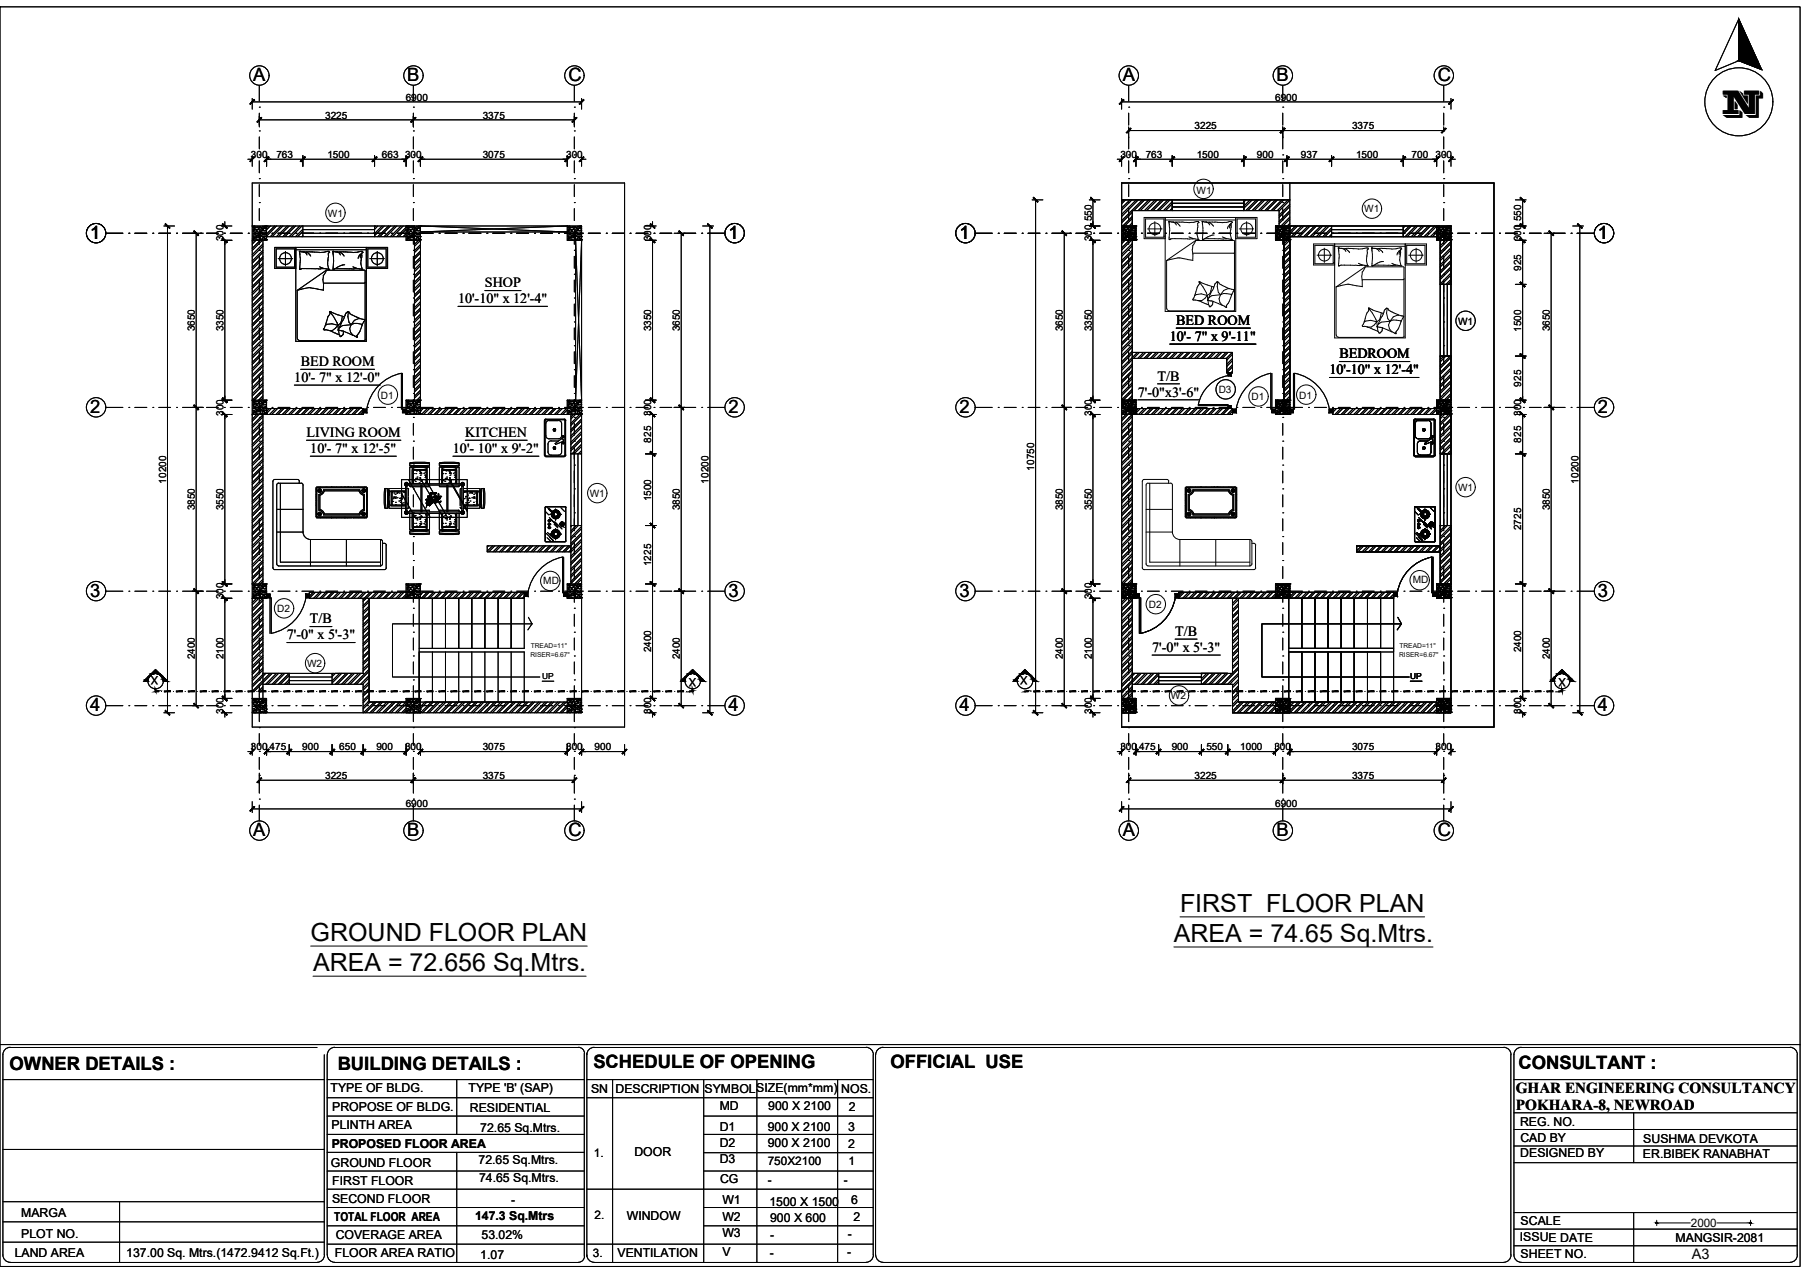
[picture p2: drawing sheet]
<svg xmlns="http://www.w3.org/2000/svg" width="420mm" height="297mm" viewBox="0 0 420 297" stroke-linecap="round" stroke-linejoin="round" font-family="sans-serif">
<defs><g id="words">
<text font-size="8.1" x="401.9" y="26.5">N</text>
<g font-size="5.8">
<text x="275.3" y="212.7">FIRST FLOOR PLAN</text>
<text x="72.5" y="219.5">GROUND FLOOR PLAN</text>
<text x="273.9" y="219.7">AREA = 74.65 Sq.Mtrs.</text>
<text x="73" y="226.6">AREA = 72.656 Sq.Mtrs.</text>
</g>
<g font-size="4.3">
<text x="59.1" y="19">A</text>
<text x="95" y="19">B</text>
<text x="132.6" y="19">C</text>
<text x="261.9" y="19">A</text>
<text x="297.8" y="19">B</text>
<text x="335.4" y="19">C</text>
<text x="21" y="55.7">1</text>
<text x="169.9" y="55.7">1</text>
<text x="223.8" y="55.7">1</text>
<text x="372.7" y="55.7">1</text>
<text x="21" y="96.4">2</text>
<text x="169.9" y="96.4">2</text>
<text x="223.8" y="96.4">2</text>
<text x="372.7" y="96.4">2</text>
<text x="21" y="139.3">3</text>
<text x="169.9" y="139.3">3</text>
<text x="223.8" y="139.3">3</text>
<text x="372.7" y="139.3">3</text>
<text x="21" y="166">4</text>
<text x="169.9" y="166">4</text>
<text x="223.8" y="166">4</text>
<text x="372.7" y="166">4</text>
<text x="59.1" y="195.1">A</text>
<text x="95" y="195.1">B</text>
<text x="132.6" y="195.1">C</text>
<text x="261.9" y="195.1">A</text>
<text x="297.8" y="195.1">B</text>
<text x="335.4" y="195.1">C</text>
<text x="2.2" y="249.7">OWNER DETAILS :</text>
<text x="78.8" y="249.6">BUILDING DETAILS :</text>
<text x="138.4" y="249.3">SCHEDULE OF OPENING</text>
<text x="207.7" y="249.2">OFFICIAL USE</text>
<text x="354.2" y="249.4">CONSULTANT :</text>
</g>
<g font-size="3.5">
<text x="353.6" y="255">GHAR ENGINEERING CONSULTANCY</text>
<text x="353.7" y="258.9">POKHARA-8, NEWROAD</text>
</g>
<text font-size="3.4" x="394.7" y="293.7">A3</text>
<g font-size="3.3">
<text x="106.8" y="70.8">10'-10&quot; x 12'-4&quot;</text>
<text x="113.1" y="67.1">SHOP</text>
<text x="274.4" y="75.8">BED ROOM</text>
<text x="272.9" y="79.6">10'- 7&quot; x 9'-11&quot;</text>
<text x="312.5" y="83.6">BEDROOM</text>
<text x="68.7" y="89.2">10'- 7&quot; x 12'-0&quot;</text>
<text x="70.1" y="85.5">BED ROOM</text>
<text x="270" y="88.8">T/B</text>
<text x="310.2" y="87.4">10'-10&quot; x 12'-4&quot;</text>
<text x="265.5" y="92.6">7'-0&quot;x3'-6&quot;</text>
<text x="71.5" y="102">LIVING ROOM</text>
<text x="72.4" y="105.7">10'- 7&quot; x 12'-5&quot;</text>
<text x="105.7" y="105.7">10'- 10&quot; x 9'-2&quot;</text>
<text x="108.5" y="102">KITCHEN</text>
<text x="66.9" y="149.2">7'-0&quot; x 5'-3&quot;</text>
<text x="72.3" y="145.5">T/B</text>
<text x="274.2" y="148.4">T/B</text>
<text x="268.8" y="152.1">7'-0&quot; x 5'-3&quot;</text>
</g>
<g font-size="2.9">
<text x="77.1" y="254.8">TYPE OF BLDG.</text>
<text x="109.3" y="254.9">TYPE 'B' (SAP)</text>
<text x="137.9" y="255">SN</text>
<text x="143.6" y="255">DESCRIPTION</text>
<text x="164.4" y="255">SYMBOLSIZE(mm*mm)</text>
<text x="196.3" y="255">NOS.</text>
<text x="77.3" y="263.5">PLINTH AREA</text>
<text x="77.5" y="259.3">PROPOSE OF BLDG.</text>
<text x="109.6" y="259.4">RESIDENTIAL</text>
<text x="167.9" y="263.8">D1</text>
<text x="167.9" y="259.1">MD</text>
<text x="179.1" y="263.9">900 X 2100</text>
<text x="179.2" y="259.1">900 X 2100</text>
<text x="197.9" y="264">3</text>
<text x="198" y="259.2">2</text>
<text x="354.6" y="262.7">REG. NO.</text>
<text x="77.4" y="267.9">PROPOSED FLOOR AREA</text>
<text x="112.1" y="264.1">72.65 Sq.Mtrs.</text>
<text x="148" y="269.8">DOOR</text>
<text x="167.9" y="267.6">D2</text>
<text x="179.1" y="267.7">900 X 2100</text>
<text x="197.9" y="268">2</text>
<text x="354.7" y="266.4">CAD BY</text>
<text x="383.4" y="266.6">SUSHMA DEVKOTA</text>
<text x="77.2" y="272.2">GROUND FLOOR</text>
<text x="111.6" y="271.6">72.65 Sq.Mtrs.</text>
<text x="111.8" y="275.9">74.65 Sq.Mtrs.</text>
<text x="167.9" y="271.4">D3</text>
<text x="354.7" y="270.1">DESIGNED BY</text>
<text x="383.3" y="270.2">ER.BIBEK RANABHAT</text>
<text x="77.5" y="280.7">SECOND FLOOR</text>
<text x="77.5" y="276.5">FIRST FLOOR</text>
<text x="119.3" y="280.8">-</text>
<text x="168" y="276">CG</text>
<text x="168.5" y="280.9">W1</text>
<text x="179.5" y="281.3">1500 X 1500</text>
<text x="198.6" y="281">6</text>
<text x="5" y="284.1">MARGA</text>
<text x="78" y="284.9">TOTAL FLOOR AREA</text>
<text x="110.8" y="284.6">147.3 Sq.Mtrs</text>
<text x="146.2" y="284.8">WINDOW</text>
<text x="168.5" y="284.8">W2</text>
<text x="179.7" y="285.2">900 X 600</text>
<text x="199.1" y="284.9">2</text>
<text x="354.8" y="285.8">SCALE</text>
<text x="3.4" y="293.4">LAND AREA</text>
<text x="5" y="288.9">PLOT NO.</text>
<text x="29.5" y="293.2">137.00 Sq. Mtrs.(1472.9412 Sq.Ft.)</text>
<text x="78.1" y="293.4">FLOOR AREA RATIO</text>
<text x="78.3" y="289.1">COVERAGE AREA</text>
<text x="112.1" y="293.7">1.07</text>
<text x="112.4" y="289.1">53.02%</text>
<text x="144.1" y="293.4">VENTILATION</text>
<text x="168.5" y="288.6">W3</text>
<text x="168.6" y="293.1">V</text>
<text x="179.6" y="293.4">-</text>
<text x="179.7" y="289.2">-</text>
<text x="197.7" y="293.1">-</text>
<text x="197.8" y="288.8">-</text>
<text x="354.6" y="289.7">ISSUE DATE</text>
<text x="354.8" y="293.5">SHEET NO.</text>
<text x="390.9" y="289.9">MANGSIR-2081</text>
</g>
<g font-size="2.7">
<text x="37" y="157.8" transform="rotate(-180 37 157.8)">X</text>
<text x="162.5" y="158.1" transform="rotate(-180 162.5 158.1)">X</text>
<text x="239.8" y="157.8" transform="rotate(-180 239.8 157.8)">X</text>
<text x="365.3" y="158.1" transform="rotate(-180 365.3 158.1)">X</text>
<text x="138.6" y="270">1.</text>
<text x="179.1" y="271.8">750X2100</text>
<text x="198" y="271.8">1</text>
<text x="179.2" y="276.3">-</text>
<text x="196.9" y="276.3">-</text>
<text x="138.7" y="284.3">2.</text>
<text x="394.5" y="286.3">2000</text>
<text x="138.3" y="293.2">3.</text>
</g>
<g font-size="2.4">
<text x="279.1" y="45.2">W1</text>
<text x="76.5" y="50.5">W1</text>
<text x="318.3" y="49.6">W1</text>
<text x="340.1" y="75.7">W1</text>
<text x="88.9" y="93">D1</text>
<text x="284.3" y="91.7">D3</text>
<text x="292" y="93.4">D1</text>
<text x="303.1" y="93">D1</text>
<text x="137.6" y="116">W1</text>
<text x="340.1" y="114.6">W1</text>
<text x="126.7" y="136.3">MD</text>
<text x="329.6" y="136.1">MD</text>
<text x="64.6" y="142.8">D2</text>
<text x="268" y="141.8">D2</text>
<text x="71.6" y="155.6">W2</text>
<text x="273.2" y="163.1">W2</text>
</g>
<g font-size="2.3">
<text x="94.7" y="23.5">6900</text>
<text x="297.5" y="23.5">6900</text>
<text x="75.9" y="27.7">3225</text>
<text x="112.6" y="27.7">3375</text>
<text x="278.7" y="30.2">3225</text>
<text x="315.4" y="30.2">3375</text>
<text x="58.5" y="36.9">300</text>
<text x="64.5" y="36.9">763</text>
<text x="76.4" y="36.9">1500</text>
<text x="89.1" y="36.9">663</text>
<text x="94.5" y="36.9">300</text>
<text x="112.6" y="36.9">3075</text>
<text x="132.1" y="36.9">300</text>
<text x="261.4" y="36.9">300</text>
<text x="267.3" y="36.9">763</text>
<text x="279.2" y="36.9">1500</text>
<text x="293.2" y="36.9">900</text>
<text x="303.5" y="36.9">937</text>
<text x="316.4" y="36.9">1500</text>
<text x="329.3" y="36.9">700</text>
<text x="334.9" y="36.9">300</text>
<text x="254.7" y="51.6" transform="rotate(-90 254.7 51.6)">550</text>
<text x="354.9" y="51.6" transform="rotate(-90 354.9 51.6)">550</text>
<text x="52.1" y="56.3" transform="rotate(-90 52.1 56.3)">300</text>
<text x="151.9" y="56.3" transform="rotate(-90 151.9 56.3)">300</text>
<text x="254.7" y="56.3" transform="rotate(-90 254.7 56.3)">300</text>
<text x="354.9" y="56.3" transform="rotate(-90 354.9 56.3)">300</text>
<text x="354.9" y="63.2" transform="rotate(-90 354.9 63.2)">925</text>
<text x="45.4" y="77.3" transform="rotate(-90 45.4 77.3)">3650</text>
<text x="52.1" y="77.3" transform="rotate(-90 52.1 77.3)">3350</text>
<text x="151.9" y="77.3" transform="rotate(-90 151.9 77.3)">3350</text>
<text x="158.6" y="77.3" transform="rotate(-90 158.6 77.3)">3650</text>
<text x="248" y="77.3" transform="rotate(-90 248 77.3)">3650</text>
<text x="254.7" y="77.3" transform="rotate(-90 254.7 77.3)">3350</text>
<text x="354.9" y="77.4" transform="rotate(-90 354.9 77.4)">1500</text>
<text x="361.6" y="77.3" transform="rotate(-90 361.6 77.3)">3650</text>
<text x="354.9" y="90.2" transform="rotate(-90 354.9 90.2)">925</text>
<text x="52.1" y="97" transform="rotate(-90 52.1 97)">300</text>
<text x="151.9" y="97" transform="rotate(-90 151.9 97)">300</text>
<text x="254.7" y="97" transform="rotate(-90 254.7 97)">300</text>
<text x="354.9" y="97" transform="rotate(-90 354.9 97)">300</text>
<text x="151.9" y="103.3" transform="rotate(-90 151.9 103.3)">825</text>
<text x="354.9" y="103.3" transform="rotate(-90 354.9 103.3)">825</text>
<text x="38.8" y="112.8" transform="rotate(-90 38.8 112.8)">10200</text>
<text x="165.3" y="112.8" transform="rotate(-90 165.3 112.8)">10200</text>
<text x="241.3" y="109.8" transform="rotate(-90 241.3 109.8)">10750</text>
<text x="368.3" y="112.8" transform="rotate(-90 368.3 112.8)">10200</text>
<text x="45.4" y="119.1" transform="rotate(-90 45.4 119.1)">3850</text>
<text x="52.1" y="119.1" transform="rotate(-90 52.1 119.1)">3550</text>
<text x="151.9" y="117" transform="rotate(-90 151.9 117)">1500</text>
<text x="158.6" y="119.1" transform="rotate(-90 158.6 119.1)">3850</text>
<text x="248" y="119.1" transform="rotate(-90 248 119.1)">3850</text>
<text x="254.7" y="119.1" transform="rotate(-90 254.7 119.1)">3550</text>
<text x="361.6" y="119.1" transform="rotate(-90 361.6 119.1)">3850</text>
<text x="354.9" y="123.7" transform="rotate(-90 354.9 123.7)">2725</text>
<text x="151.9" y="132.1" transform="rotate(-90 151.9 132.1)">1225</text>
<text x="52.1" y="139.9" transform="rotate(-90 52.1 139.9)">300</text>
<text x="254.7" y="139.9" transform="rotate(-90 254.7 139.9)">300</text>
<text x="45.4" y="153.9" transform="rotate(-90 45.4 153.9)">2400</text>
<text x="52.1" y="153.9" transform="rotate(-90 52.1 153.9)">2100</text>
<text x="151.9" y="152.2" transform="rotate(-90 151.9 152.2)">2400</text>
<text x="158.6" y="153.9" transform="rotate(-90 158.6 153.9)">2400</text>
<text x="248" y="153.9" transform="rotate(-90 248 153.9)">2400</text>
<text x="254.7" y="153.9" transform="rotate(-90 254.7 153.9)">2100</text>
<text x="354.9" y="152.2" transform="rotate(-90 354.9 152.2)">2400</text>
<text x="361.6" y="153.9" transform="rotate(-90 361.6 153.9)">2400</text>
<text x="52.1" y="166.6" transform="rotate(-90 52.1 166.6)">300</text>
<text x="151.9" y="166.6" transform="rotate(-90 151.9 166.6)">300</text>
<text x="254.7" y="166.6" transform="rotate(-90 254.7 166.6)">300</text>
<text x="354.9" y="166.6" transform="rotate(-90 354.9 166.6)">300</text>
<text x="58.5" y="175.1">300</text>
<text x="62.9" y="175.1">475</text>
<text x="70.5" y="175.1">900</text>
<text x="79.2" y="175.1">650</text>
<text x="87.8" y="175.1">900</text>
<text x="94.5" y="175.1">300</text>
<text x="112.6" y="175.1">3075</text>
<text x="132.1" y="175.1">300</text>
<text x="138.7" y="175.1">900</text>
<text x="261.4" y="175.1">300</text>
<text x="265.7" y="175.1">475</text>
<text x="273.3" y="175.1">900</text>
<text x="281.4" y="175.1">550</text>
<text x="289.3" y="175.1">1000</text>
<text x="297.3" y="175.1">300</text>
<text x="315.4" y="175.1">3075</text>
<text x="334.9" y="175.1">300</text>
<text x="75.9" y="181.8">3225</text>
<text x="112.6" y="181.8">3375</text>
<text x="278.7" y="181.8">3225</text>
<text x="315.4" y="181.8">3375</text>
<text x="94.7" y="188.4">6900</text>
<text x="297.5" y="188.4">6900</text>
</g>
<g font-size="1.9">
<text x="126.5" y="158.5">UP</text>
<text x="329" y="158.5">UP</text>
</g>
<g font-size="1.6">
<text x="123.7" y="153.2">RISER=6.67&quot;</text>
<text x="123.8" y="151.3">TREAD=11&quot;</text>
<text x="326.4" y="153.2">RISER=6.67&quot;</text>
<text x="326.5" y="151.3">TREAD=11&quot;</text>
</g>
</g></defs>
<!-- layer: FRAME -->
<path d="M0 1.6h419.9v293.9h-419.9z" fill="none" stroke="#000" stroke-width=".23"/>
<!-- layer: BLOCK -->
<g fill="none" stroke="#000" stroke-width=".23">
<path d="M405.6 4.4l-5.5 12.1 5.5-2.3M405.6 4.4l5.4 11.8M405.6 4.4v9.8M405.6 14.2l5.5 2.1M403.4 21.4h.1M0 243.7h419.9M.7 246.1v46.7a1.71 1.71 0 0 0 1.7 1.7M.7 251.9h74.9M2.4 244.4h71.6M2.4 244.4a1.71 1.71 0 0 0-1.7 1.7M75.6 246.1v46.7M76.3 246.1l.1 46.7a1.71 1.71 0 0 0 1.7 1.7"/>
<path d="M76.3 251.9h60M76.3 256.1h60M78.1 244.4h56.8M78.1 244.4a1.71 1.71 0 0 0-1.7 1.7M106.6 251.9v12.8M134.9 244.4a1.42 1.42 0 0 1 1.5 1.4M136.3 245.8v47.3M136.9 245.8v47.3M136.9 251.9h66.8M136.9 256.1h66.8M138.6 244.4h63.4M138.6 244.4a1.71 1.71 0 0 0-1.7 1.7"/>
<path d="M142.9 251.9v42.7M164.2 251.9v42.7M176.6 251.9v42.7M195.4 251.9v42.7M202 244.4a1.71 1.71 0 0 1 1.8 1.7M203.7 246.1l.1 46.7a1.71 1.71 0 0 1-1.8 1.7M204.3 246.1v46.7M206 244.4h144.8M206 244.4a1.71 1.71 0 0 0-1.7 1.7M350.8 244.4a1.71 1.71 0 0 1 1.7 1.7M352.5 246.1v46.7M353.2 246.1v46.7a1.71 1.71 0 0 0 1.7 1.7"/>
<path d="M353.2 251.9h66.1M353.2 259.7h66.1M354.9 244.4h62.7M354.9 244.4a1.71 1.71 0 0 0-1.7 1.7M381.1 259.7v11.6M417.6 244.4a1.71 1.71 0 0 1 1.7 1.7M419.3 246.1v46.7a1.71 1.71 0 0 1-1.7 1.7M.7 268.2h74.9M76.3 260.4h60M76.3 264.7h60M76.3 273.2h60M76.3 277.5h60"/>
<path d="M76.3 268.9h60M106.6 268.9v25.7M136.9 277.5h66.8M164.2 260.4h39.5M164.2 264.7h39.5M164.2 269h39.5M164.2 273.2h39.5M353.2 267.4h66.1M353.2 263.6h66.1M353.2 271.3h66.1M.7 280.4h74.9M.7 285.1h74.9"/>
<path d="M.7 289.8h74.9M2.4 294.6h71.6M27.9 280.4v14.2M75.7 292.8a1.71 1.71 0 0 1-1.7 1.7M76.3 281.8h60M76.3 286h60M76.3 290.3h60M78.1 294.6h56.8M136.4 293.1a1.42 1.42 0 0 1-1.5 1.4M136.9 292.8a1.71 1.71 0 0 0 1.7 1.7M136.9 290.3h66.8M138.6 294.6h63.4"/>
<path d="M164.2 281.8h39.5M164.2 286h39.5M204.3 292.8a1.71 1.71 0 0 0 1.7 1.7M206 294.6h144.8M352.5 292.8a1.71 1.71 0 0 1-1.7 1.7M353.2 290.7h66.1M353.2 286.8h66.1M353.2 282.9h66.1M354.9 294.6h62.7M381.1 282.9v11.7"/>
<circle cx="405.7" cy="23.8" r="7.9"/>
</g>
<g fill="#000" stroke="#000" stroke-width=".23">
<path d="M405.6 4.4l4.4 9.8h-4.4zM405.6 14.2l5.4 2-1-2z"/>
<path d="M405.6 4.4l4.4 9.8h-4.4zM405.6 14.2l5.4 2-1-2z"/>
</g>
<!-- layer: A-HATCH -->
<g fill="none" stroke="#000" stroke-width=".23">
<path d="M59.2 56.1l-.4 .4M59.7 56.1l-.9 .9M60.7 56.1l-1.9 1.8M61.2 56.1l-2.4 2.3M61.3 56.9l-2.5 2.5M61.3 58.4l-2.5 2.5M61.3 59.9l-2.5 2.5M61.3 57.4l-2.5 2.5M61.3 58.9l-2.5 2.5M62.6 52.7l-.4 .4M63.1 52.7l-.9 .9M64.1 52.7l-1.9 1.9"/>
<path d="M64.5 52.7l-2.3 2.4M65.5 52.7l-2.5 2.5M66 52.7l-2.5 2.5M67 52.7l-2.5 2.5M67.5 52.7l-2.5 2.5M68.5 52.7l-2.5 2.5M69 52.7l-2.5 2.5M69.9 52.7l-2.5 2.5M70.4 52.7l-2.5 2.5M70.7 53.5l-1.8 1.7M70.7 55l-.3 .2M70.7 54l-1.3 1.2"/>
<path d="M87.7 52.7l-.3 .3M88.1 52.7l-.7 .8M89.2 52.7l-1.8 1.8M89.6 52.7l-2.2 2.3M90.6 52.7l-2.5 2.5M91.1 52.7l-2.5 2.5M92.1 52.7l-2.5 2.5M92.6 52.7l-2.5 2.5M93.6 52.7l-2.5 2.5M94.1 52.7l-2.5 2.5M94.7 53l-2.2 2.2M94.7 54.5l-.7 .7"/>
<path d="M94.7 53.5l-1.7 1.7M94.7 55l-.2 .2M97.6 56.1l-.9 .9M98.1 57.1l-1.4 1.4M98.1 58.6l-1.4 1.4M98.1 56.1l-1.4 1.4M98.1 57.6l-1.4 1.4M98.1 59l-1.4 1.4M262 56.1l-.3 .3M262.1 46.6l-.4 .5M262.5 56.1l-.8 .8M262.6 46.6l-.9 1"/>
<path d="M263.4 56.1l-1.7 1.8M263.6 46.6l-1.9 1.9M263.9 56.1l-2.2 2.3M264.1 46.6l-2.4 2.5M264.2 50.5l-2.3 2.2M264.2 52l-.8 .7M264.2 49.5l-2.5 2.5M264.2 51l-1.8 1.7M264.2 52.4l-.3 .3M264.2 56.8l-2.5 2.5M264.2 58.3l-2.5 2.5M264.2 59.8l-2.5 2.5"/>
<path d="M264.2 57.3l-2.5 2.5M264.2 58.8l-2.5 2.5M265.1 46.6l-3.4 3.4M265.6 46.6l-3.9 3.9M266.5 46.6l-4.8 4.9M267 46.6l-2.5 2.5M268 46.6l-2.5 2.5M268.5 46.6l-2.5 2.5M269.5 46.6l-2.5 2.5M270 46.6l-2.5 2.5M271 46.6l-2.5 2.5M271.5 46.6l-2.5 2.5"/>
<path d="M272.5 46.6l-2.5 2.5M273 46.6l-2.6 2.5M273.5 47.1l-2.1 2M273.5 48.5l-.6 .6M273.5 47.6l-1.6 1.5M273.5 49.1h-.1M290.7 46.6l-.5 .5M291.6 46.6l-1.4 1.5M292.1 46.6l-1.9 2M293.1 46.6l-2.5 2.5M293.6 46.6l-2.5 2.5M294.6 46.6l-2.5 2.5"/>
<path d="M295.1 46.6l-2.5 2.5M296.1 46.6l-2.5 2.5M296.6 46.6l-2.6 2.5M297.6 46.6l-2.5 2.5M298 46.6l-2.5 2.5M299 46.6l-2.5 2.5M299.5 46.6l-2.5 2.5M300.4 56.1l-.9 .8M300.5 46.6l-2.5 2.5M300.9 56.1l-1.4 1.3M300.9 46.7l-2.5 2.5M300.9 57l-1.4 1.4"/>
<path d="M300.9 58.5l-1.4 1.4M300.9 47.7l-2.5 2.5M300.9 49.2l-2.5 2.5M300.9 50.7l-2.1 2M300.9 52.1l-.6 .6M300.9 48.2l-2.5 2.5M300.9 49.6l-2.5 2.6M300.9 51.1l-1.6 1.6M300.9 52.6l-.1 .1M300.9 59l-1.4 1.4M300.9 60l-1.4 1.4M300.9 57.5l-1.4 1.4"/>
<path d="M301.2 52.7l-.3 .4M302.2 52.7l-1.3 1.3M302.7 52.7l-1.8 1.9M303.7 52.7l-2.5 2.5M304.2 52.7l-2.5 2.5M305.2 52.7l-2.5 2.5M305.6 52.7l-2.5 2.5M306.7 52.7l-2.6 2.5M307.1 52.7l-2.5 2.5M308.1 52.7l-2.5 2.5M308.6 52.7l-2.5 2.5M309.6 52.7l-2.5 2.5"/>
<path d="M310.1 52.7l-2.5 2.5M310.6 53.2l-2 2M310.6 54.6l-.6 .6M310.6 53.7l-1.5 1.5M310.6 55.1v.1M327.8 52.7l-.4 .5M328.8 52.7l-1.4 1.5M329.3 52.7l-1.9 2M330.3 52.7l-2.5 2.5M330.8 52.7l-2.5 2.5M331.8 52.7l-2.6 2.5M332.2 52.7l-2.5 2.5"/>
<path d="M333.2 52.7l-2.5 2.5M333.7 52.7l-2.5 2.5M334.7 52.7l-2.5 2.5M335.2 53.7l-1.5 1.5M335.2 55.2h.1M335.2 52.8l-2.5 2.4M335.2 54.3l-1 .9M336.3 56.1l-.3 .3M337.3 56.1l-1.3 1.2M337.8 56.1l-1.8 1.8M338.5 56.3l-2.5 2.5M338.5 57.8l-2.5 2.5"/>
<path d="M338.5 59.3l-2.5 2.5M338.5 56.8l-2.5 2.5M338.5 58.3l-2.5 2.5M338.5 59.8l-2.5 2.5M61.3 61.4l-2.5 2.5M61.3 62.8l-2.5 2.5M61.3 64.3l-2.5 2.5M61.3 65.8l-2.5 2.5M61.3 67.3l-2.5 2.5M61.3 68.7l-2.5 2.5M61.3 70.2l-2.5 2.5M61.3 71.7l-2.5 2.5"/>
<path d="M61.3 73.2l-2.5 2.5M61.3 74.6l-2.5 2.6M61.3 76.1l-2.5 2.5M61.3 77.6l-2.5 2.5M61.3 79.1l-2.5 2.5M61.3 60.4l-2.5 2.5M61.3 61.8l-2.5 2.5M61.3 63.3l-2.5 2.5M61.3 64.8l-2.5 2.5M61.3 66.3l-2.5 2.5M61.3 67.8l-2.5 2.5M61.3 69.2l-2.5 2.5"/>
<path d="M61.3 70.7l-2.5 2.5M61.3 72.2l-2.5 2.5M61.3 73.6l-2.5 2.5M61.3 75.1l-2.5 2.5M61.3 76.6l-2.5 2.5M61.3 78.1l-2.5 2.5M61.3 79.6l-2.5 2.5M98.1 60.1l-1.4 1.3M98.1 61.5l-1.4 1.4M98.1 63l-1.4 1.4M98.1 64.5l-1.4 1.4M98.1 65.9l-1.4 1.4"/>
<path d="M98.1 67.4l-1.4 1.4M98.1 68.9l-1.4 1.4M98.1 70.4l-1.4 1.4M98.1 71.9l-1.4 1.3M98.1 73.3l-1.4 1.4M98.1 74.8l-1.4 1.4M98.1 76.3l-1.4 1.4M98.1 77.8l-1.4 1.3M98.1 79.2l-1.4 1.4M98.1 60.5l-1.4 1.4M98.1 62l-1.4 1.4M98.1 63.5l-1.4 1.4"/>
<path d="M98.1 65l-1.4 1.4M98.1 66.4l-1.4 1.4M98.1 67.9l-1.4 1.4M98.1 69.4l-1.4 1.4M98.1 70.9l-1.4 1.3M98.1 72.3l-1.4 1.4M98.1 73.8l-1.4 1.4M98.1 75.3l-1.4 1.4M98.1 76.8l-1.4 1.4M98.1 78.3l-1.4 1.4M98.1 79.7l-1.4 1.4M264.2 61.3l-2.5 2.5"/>
<path d="M264.2 62.8l-2.5 2.5M264.2 64.2l-2.5 2.5M264.2 65.7l-2.5 2.5M264.2 67.2l-2.5 2.5M264.2 68.7l-2.5 2.4M264.2 70.1l-2.5 2.5M264.2 71.6l-2.5 2.5M264.2 73.1l-2.5 2.5M264.2 74.6l-2.5 2.5M264.2 76l-2.5 2.6M264.2 77.5l-2.5 2.5M264.2 79l-2.5 2.5"/>
<path d="M264.2 60.3l-2.5 2.5M264.2 61.8l-2.5 2.5M264.2 63.2l-2.5 2.5M264.2 64.7l-2.5 2.5M264.2 66.2l-2.5 2.5M264.2 67.7l-2.5 2.5M264.2 69.2l-2.5 2.5M264.2 70.6l-2.5 2.5M264.2 72.1l-2.5 2.5M264.2 73.6l-2.5 2.5M264.2 75l-2.5 2.5M264.2 76.5l-2.5 2.5"/>
<path d="M264.2 78l-2.5 2.5M264.2 79.5l-2.5 2.5M300.9 62.9l-1.4 1.4M300.9 64.4l-1.4 1.4M300.9 65.9l-1.4 1.4M300.9 67.3l-1.4 1.4M300.9 60.4l-1.4 1.4M300.9 61.9l-1.4 1.4M300.9 63.4l-1.4 1.4M300.9 64.9l-1.4 1.4M300.9 66.4l-1.4 1.4M300.9 72.2l-1.4 1.4"/>
<path d="M300.9 68.8l-1.4 1.4M300.9 74.7l-1.4 1.4M300.9 76.2l-1.4 1.4M300.9 77.7l-1.4 1.4M300.9 79.1l-1.4 1.4M300.9 67.8l-1.4 1.4M300.9 70.8l-1.4 1.4M300.9 73.7l-1.4 1.4M300.9 79.7l-1.4 1.4M300.9 61.5l-1.4 1.3M300.9 70.3l-1.4 1.4M300.9 71.8l-1.4 1.4"/>
<path d="M300.9 73.3l-1.4 1.3M300.9 69.3l-1.4 1.4M300.9 75.2l-1.4 1.4M300.9 76.7l-1.4 1.4M300.9 78.2l-1.4 1.4M338.5 60.8l-2.5 2.5M338.5 62.3l-2.5 2.5M338.5 63.7l-2.5 2.5M338.5 65.2l-1.2 1.2M338.5 61.2l-2.5 2.5M338.5 62.7l-2.5 2.5M338.5 64.2l-2.2 2.2"/>
<path d="M338.5 65.7l-.7 .7M58.9 96.7l-.1 .1M59.9 96.7l-1.1 1.1M60.4 96.7l-1.6 1.6M61.3 80.5l-2.5 2.5M61.3 82l-2.5 2.5M61.3 83.5l-2.5 2.5M61.3 85l-2.5 2.5M61.3 86.4l-2.5 2.6M61.3 87.9l-2.5 2.6M61.3 89.4l-2.5 2.5M61.3 90.9l-2.5 2.5"/>
<path d="M61.3 92.4l-1 1M61.3 81.1l-2.5 2.5M61.3 82.5l-2.5 2.5M61.3 84l-2.5 2.5M61.3 85.5l-2.5 2.5M61.3 86.9l-2.5 2.5M61.3 88.4l-2.5 2.5M61.3 89.9l-2.5 2.5M61.3 91.4l-2 2M61.3 92.9l-.5 .5M61.3 97.3l-2.5 2.5M61.3 98.7l-2.5 2.5"/>
<path d="M61.3 96.8l-2.5 2.5M61.3 98.2l-2.5 2.6M61.3 99.7l-2.5 2.6M62.8 95.3l-.6 .7M63.3 95.3l-1.1 1.2M64.3 95.3l-1.4 1.4M64.8 95.3l-1.4 1.4M65.7 95.3l-1.4 1.4M66.3 95.3l-1.4 1.4M67.2 95.3l-1.4 1.4M67.7 95.3l-1.4 1.4M68.7 95.3l-1.4 1.4"/>
<path d="M69.2 95.3l-1.4 1.4M70.2 95.3l-1.4 1.4M70.7 95.3l-1.4 1.4M71.6 95.3l-1.3 1.4M72.1 95.3l-1.4 1.4M73.1 95.3l-1.4 1.4M73.6 95.3l-1.4 1.4M74.6 95.3l-1.4 1.4M75.1 95.3l-1.4 1.4M76.1 95.3l-1.4 1.4M76.6 95.3l-1.4 1.4M77.6 95.3l-1.4 1.4"/>
<path d="M78.1 95.3l-1.4 1.4M79 95.3l-1.4 1.4M79.5 95.3l-1.4 1.4M80.5 95.3l-1.4 1.4M81 95.3l-1.4 1.4M82 95.3l-1.4 1.4M82.5 95.3l-1.4 1.4M83.4 95.3l-1.3 1.4M83.9 95.3l-1.4 1.4M84.7 96l-.7 .7M84.7 95.5l-1.2 1.2M98.1 80.7l-1.4 1.4"/>
<path d="M98.1 82.2l-1.4 1.4M98.1 83.7l-1.4 1.3M98.1 85.1l-1.4 1.4M98.1 86.6l-1.4 1.4M98.1 88.1l-1.4 1.4M98.1 89.6l-1.4 1.4M98.1 91l-1.4 1.4M98.1 92.5l-.9 .9M98.1 81.2l-1.4 1.4M98.1 82.7l-1.4 1.4M98.1 84.1l-1.4 1.4M98.1 85.6l-1.4 1.4"/>
<path d="M98.1 87.1l-1.4 1.4M98.1 88.6l-1.4 1.4M98.1 90.1l-1.4 1.4M98.1 91.6l-1.4 1.3M98.1 93l-.4 .4M98.2 95.3l-.1 .2M98.7 95.3l-.6 .7M99.7 95.3l-1.4 1.4M100.2 95.3l-1.4 1.4M101.2 95.3l-1.4 1.4M101.7 95.3l-1.4 1.4M102.7 95.3l-1.4 1.4"/>
<path d="M103.2 95.3l-1.4 1.4M104.1 95.3l-1.4 1.4M104.6 95.3l-1.3 1.4M105.6 95.3l-1.4 1.4M106.1 95.3l-1.4 1.4M107.1 95.3l-1.4 1.4M107.6 95.3l-1.4 1.4M108.5 95.3l-1.3 1.4M109.1 95.3l-1.4 1.4M110 95.3l-1.4 1.4M110.5 95.3l-1.4 1.4M111.5 95.3l-1.4 1.4"/>
<path d="M112 95.3l-1.4 1.4M113 95.3l-1.4 1.4M113.5 95.3l-1.4 1.4M114.5 95.3l-1.4 1.4M115 95.3l-1.4 1.4M116 95.3l-1.4 1.4M116.4 95.3l-1.3 1.4M117.4 95.3l-1.4 1.4M117.9 95.3l-1.4 1.4M118.9 95.3l-1.4 1.4M119.4 95.3l-1.4 1.4M120.4 95.3l-1.4 1.4"/>
<path d="M120.9 95.3l-1.4 1.4M121.8 95.3l-1.4 1.4M122.3 95.3l-1.4 1.4M123.3 95.3l-1.4 1.4M123.8 95.3l-1.4 1.4M124.8 95.3l-1.4 1.4M125.3 95.3l-1.4 1.4M126.3 95.3l-1.4 1.4M126.8 95.3l-1.4 1.4M127.8 95.3l-1.4 1.4M128.2 95.3l-1.3 1.4M129.2 95.3l-1.4 1.4"/>
<path d="M129.7 95.3l-1.4 1.4M130.7 95.3l-1.4 1.4M131.2 95.3l-1.4 1.4M132.2 95.3l-1.4 1.4M132.3 95.7l-1 1M132.3 96.7h-.1M133.7 96.7l-.5 .6M134.2 96.7l-1 1.1M135.2 96.7l-2 2.1M135.7 99.2l-2.5 2.5M135.7 96.8l-2.5 2.5M135.7 98.2l-2.5 2.5"/>
<path d="M135.7 97.7l-2.5 2.6M135.7 99.7l-2.5 2.5M261.7 96.7v.1M262.7 96.7l-1 1M263.1 96.7l-1.4 1.5M264.1 96.7l-2.4 2.5M264.2 86.4l-2.5 2.5M264.2 90.8l-2.5 2.5M264.2 92.3l-1.1 1.1M264.2 86.9l-2.5 2.5M264.2 88.3l-2.5 2.5M264.2 89.8l-2.5 2.5"/>
<path d="M264.2 98.7l-2.5 2.5M264.2 80.5l-2.5 2.5M264.2 81.9l-2.5 2.5M264.2 84.9l-2.5 2.5M264.2 87.8l-2.5 2.6M264.2 89.3l-2.5 2.5M264.2 81l-2.5 2.5M264.2 83.9l-2.5 2.5M264.2 85.4l-2.5 2.5M264.2 91.3l-2.2 2.1M264.2 92.8l-.7 .6M264.2 98.2l-2.5 2.5"/>
<path d="M264.2 99.7l-2.5 2.5M264.2 97.2l-2.5 2.5M264.3 82.2l-2.6 2.7M265.3 82.2l-3.6 3.7M265.5 95.3l-.5 .6M265.8 82.2l-1.4 1.4M266 95.3l-1 1.1M266.8 82.2l-1.4 1.4M267 95.3l-1.4 1.4M267.3 82.2l-1.4 1.4M267.5 95.3l-1.4 1.4M268.3 82.2l-1.4 1.4"/>
<path d="M268.5 95.3l-1.4 1.4M268.8 82.2l-1.4 1.4M269 95.3l-1.4 1.4M269.7 82.2l-1.3 1.4M270 95.3l-1.4 1.4M270.3 82.2l-1.4 1.4M270.5 95.3l-1.4 1.4M271.2 82.2l-1.4 1.4M271.4 95.3l-1.4 1.4M271.7 82.2l-1.4 1.4M271.9 95.3l-1.3 1.4M272.7 82.2l-1.4 1.4"/>
<path d="M272.9 95.3l-1.4 1.4M273.2 82.2l-1.4 1.4M273.4 95.3l-1.4 1.4M274.2 82.2l-1.4 1.4M274.4 95.3l-1.4 1.4M274.7 82.2l-1.4 1.4M274.9 95.3l-1.4 1.4M275.7 82.2l-1.4 1.4M275.8 95.3l-1.3 1.4M276.1 82.2l-1.4 1.4M276.4 95.3l-1.4 1.4M277.2 82.2l-1.4 1.4"/>
<path d="M277.3 95.3l-1.4 1.4M277.6 82.2l-1.4 1.4M277.8 95.3l-1.4 1.4M278.6 82.2l-1.4 1.4M278.8 95.3l-1.4 1.4M279.1 82.2l-1.4 1.4M279.3 95.3l-1.4 1.4M280.1 82.2l-1.4 1.4M280.3 95.3l-1.4 1.4M280.6 82.2l-1.4 1.4M280.8 95.3l-1.4 1.4M281.6 82.2l-1.4 1.4"/>
<path d="M281.8 95.3l-1.4 1.4M282.1 82.2l-1.4 1.4M282.3 95.3l-1.4 1.4M283 82.2l-1.4 1.4M283.3 95.3l-1.4 1.4M283.5 82.2l-1.3 1.4M283.7 95.3l-1.3 1.4M284.5 82.2l-1.4 1.4M284.7 95.3l-1.4 1.4M285 82.2l-1.4 1.4M285.2 95.3l-1.4 1.4M286 82.2l-1.4 1.4"/>
<path d="M286.2 95.3l-1.4 1.4M286.5 82.2l-1.4 1.4M286.7 95.3l-1.4 1.4M287.5 82.2l-1.4 1.4M287.5 83.6l-1.3 1.4M287.5 85.1l-1.3 1.4M287.5 86.6l-.3 .4M287.5 82.7l-1.3 1.4M287.5 84.1l-1.3 1.4M287.5 85.6l-1.3 1.4M287.5 95.4l-1.2 1.3M287.5 96l-.7 .7"/>
<path d="M300.9 80.6l-1.4 1.4M300.9 82.6l-1.4 1.4M300.9 82.1l-1.4 1.4M300.9 83.6l-1.4 1.4M300.9 85.1l-1.4 1.3M300.9 86.5l-1.4 1.4M300.9 88l-1.4 1.4M300.9 89.5l-1.4 1.4M300.9 91l-1.4 1.4M300.9 92.4l-.9 1M300.9 81.1l-1.4 1.4M300.9 84.1l-1.4 1.4"/>
<path d="M300.9 85.5l-1.4 1.4M300.9 87l-1.4 1.4M300.9 88.5l-1.4 1.4M300.9 90l-1.4 1.4M300.9 91.5l-1.4 1.4M300.9 92.9l-.5 .5M311.3 95.3l-.4 .4M311.8 95.3l-.9 .9M312.8 95.3l-1.4 1.4M313.3 95.3l-1.4 1.4M314.2 95.3l-1.4 1.4M314.7 95.3l-1.3 1.4"/>
<path d="M315.7 95.3l-1.4 1.4M316.2 95.3l-1.4 1.4M317.2 95.3l-1.4 1.4M317.7 95.3l-1.4 1.4M318.7 95.3l-1.4 1.4M319.2 95.3l-1.4 1.4M320.2 95.3l-1.4 1.4M320.6 95.3l-1.3 1.4M321.6 95.3l-1.3 1.4M322.1 95.3l-1.4 1.4M323.1 95.3l-1.4 1.4M323.6 95.3l-1.4 1.4"/>
<path d="M324.6 95.3l-1.4 1.4M325.1 95.3l-1.4 1.4M326.1 95.3l-1.4 1.4M326.6 95.3l-1.4 1.4M327.5 95.3l-1.4 1.4M328 95.3l-1.4 1.4M329 95.3l-1.4 1.4M329.5 95.3l-1.4 1.4M330.5 95.3l-1.4 1.4M331 95.3l-1.4 1.4M332 95.3l-1.4 1.4M332.4 95.3l-1.3 1.4"/>
<path d="M333.5 95.3l-1.4 1.4M333.9 95.3l-1.4 1.4M334.9 95.3l-1.4 1.4M335.2 96.6l-.2 .1M335.2 95.6l-1.2 1.1M336.5 96.7l-.5 .5M336.8 83.1l-.8 .8M337 96.7l-1 1M337.3 83.1l-1.3 1.3M337.9 96.7l-1.9 2M338.3 83.1l-2.3 2.3M338.5 96.7l-2.5 2.5"/>
<path d="M338.5 88.8l-2.5 2.5M338.5 90.3l-2.5 2.5M338.5 91.8l-1.6 1.6M338.5 84.9l-2.5 2.5M338.5 86.3l-2.5 2.5M338.5 87.8l-2.5 2.5M338.5 90.8l-2.5 2.5M338.5 84.4l-2.5 2.5M338.5 85.9l-2.5 2.5M338.5 87.3l-2.5 2.6M338.5 93.2l-.2 .2M338.5 97.7l-2.5 2.5"/>
<path d="M338.5 99.1l-2.5 2.6M338.5 83.4l-2.5 2.5M338.5 89.3l-2.5 2.5M338.5 92.3l-1.1 1.1M338.5 98.2l-2.5 2.5M338.5 99.6l-2.5 2.5M61.3 101.2l-2.5 2.5M61.3 102.7l-2.5 2.5M61.3 104.2l-2.5 2.5M61.3 110.1l-2.5 2.5M61.3 113l-2.5 2.5M61.3 114.5l-2.5 2.5"/>
<path d="M61.3 116l-2.5 2.5M61.3 117.5l-2.5 2.5M61.3 118.9l-2.5 2.5M61.3 100.2l-2.5 2.5M61.3 101.7l-2.5 2.5M61.3 103.2l-2.5 2.5M61.3 109.1l-2.5 2.5M61.3 110.6l-2.5 2.5M61.3 112l-2.5 2.5M61.3 113.5l-2.5 2.5M61.3 115l-2.5 2.5M61.3 107.1l-2.5 2.5"/>
<path d="M61.3 108.6l-2.5 2.5M61.3 105.6l-2.5 2.5M61.3 111.5l-2.5 2.6M61.3 104.7l-2.5 2.5M61.3 106.2l-2.5 2.5M61.3 107.6l-2.5 2.5M61.3 116.5l-2.5 2.5M61.3 118l-2.5 2.5M61.3 119.4l-2.5 2.5M135.7 100.7l-2.5 2.5M135.7 102.2l-2.5 2.5M135.7 105.6l-.3 .3"/>
<path d="M135.7 103.7l-2.3 2.2M135.7 105.1l-.8 .8M135.7 101.2l-2.5 2.5M135.7 102.7l-2.5 2.5M135.7 104.2l-1.8 1.7M264.2 102.6l-2.5 2.5M264.2 104.1l-2.5 2.5M264.2 100.1l-2.5 2.5M264.2 101.6l-2.5 2.5M264.2 103.1l-2.5 2.5M264.2 117.4l-2.5 2.5M264.2 105.6l-2.5 2.5"/>
<path d="M264.2 114.4l-2.5 2.5M264.2 115.9l-2.5 2.5M264.2 104.6l-2.5 2.5M264.2 106.1l-2.5 2.5M264.2 107.6l-2.5 2.5M264.2 112l-2.5 2.5M264.2 113.4l-2.5 2.5M264.2 116.4l-2.5 2.5M264.2 117.9l-2.5 2.5M264.2 119.4l-2.5 2.5M264.2 107l-2.5 2.5M264.2 108.5l-2.5 2.5"/>
<path d="M264.2 118.9l-2.5 2.5M264.2 114.9l-2.5 2.5M264.2 101.1l-2.5 2.6M264.2 110l-2.5 2.5M264.2 111.5l-2.5 2.5M264.2 112.9l-2.5 2.6M264.2 109l-2.5 2.5M264.2 110.5l-2.5 2.5M338.5 100.6l-2.5 2.5M338.5 102.1l-2.5 2.5M338.5 103.6l-2.3 2.3M338.5 105.1l-.8 .8"/>
<path d="M338.5 101.1l-2.5 2.5M338.5 102.6l-2.5 2.5M338.5 104.1l-1.9 1.8M338.5 105.6l-.4 .3M58.9 139.6h-.1M59.9 139.6l-1.1 1M60.4 139.6l-1.6 1.5M61.3 124.8l-2.5 2.5M61.3 126.3l-2.5 2.5M61.3 127.8l-2.5 2.5M61.3 129.3l-2.5 2.5M61.3 120.9l-2.5 2.5"/>
<path d="M61.3 122.4l-2.5 2.5M61.3 123.9l-2.5 2.5M61.3 125.3l-2.5 2.5M61.3 126.8l-2.5 2.5M61.3 129.8l-2.5 2.5M61.3 120.4l-2.5 2.5M61.3 121.9l-2.5 2.5M61.3 123.3l-2.5 2.6M61.3 130.8l-2.5 2.5M61.3 132.2l-2.5 2.5M61.3 133.7l-2.5 2.5M61.3 135.2l-1.1 1.1"/>
<path d="M61.3 139.6l-2.5 2.5M61.3 128.3l-2.5 2.5M61.3 131.2l-2.5 2.6M61.3 132.7l-2.5 2.5M61.3 134.2l-2 2.1M61.3 135.7l-.6 .6M73.1 138.2l-.9 .9M73.6 138.2l-1.4 1.4M74.5 138.2l-1.3 1.4M75 138.2l-1.3 1.4M76 138.2l-1.4 1.4M76.5 138.2l-1.4 1.4"/>
<path d="M77.5 138.2l-1.4 1.4M78 138.2l-1.4 1.4M79 138.2l-1.4 1.4M79.5 138.2l-1.4 1.4M80.4 138.2l-1.4 1.4M80.9 138.2l-1.4 1.4M81.9 138.2l-1.4 1.4M82.4 138.2l-1.4 1.4M83.4 138.2l-1.4 1.4M83.9 138.2l-1.4 1.4M84.9 138.2l-1.4 1.4M85.4 138.2l-1.4 1.4"/>
<path d="M86.1 139.9l-1.4 1.4M86.4 138.2l-1.7 1.7M86.9 138.2l-2.2 2.1M87.8 138.2l-1.4 1.4M88.3 138.2l-1.3 1.4M89.3 138.2l-1.4 1.4M89.8 138.2l-1.4 1.4M90.8 138.2l-1.4 1.4M91.3 138.2l-1.4 1.4M92.2 138.2l-1.3 1.4M92.8 138.2l-1.4 1.4M93.7 138.2l-1.4 1.4"/>
<path d="M94.2 138.2l-1.4 1.4M94.7 138.7l-.9 .9M94.7 139.2l-.4 .4M98.2 138.2l-.1 .1M98.7 138.2l-.6 .6M99.7 138.2l-1.4 1.4M100.1 138.2l-1.3 1.4M101.1 138.2l-1.4 1.4M101.6 138.2l-1.4 1.4M102.6 138.2l-1.4 1.4M103.1 138.2l-1.4 1.4M104.1 138.2l-1.4 1.4"/>
<path d="M104.6 138.2l-1.4 1.4M105.5 138.2l-1.4 1.4M106 138.2l-1.4 1.4M107 138.2l-1.4 1.4M107.5 138.2l-1.4 1.4M108.5 138.2l-1.4 1.4M109 138.2l-1.4 1.4M110 138.2l-1.4 1.4M110.5 138.2l-1.4 1.4M111.5 138.2l-1.4 1.4M111.9 138.2l-1.3 1.4M112.9 138.2l-1.4 1.4"/>
<path d="M113.4 138.2l-1.4 1.4M114 127.4l-.3 .2M114.4 138.2l-1.4 1.4M114.9 138.2l-1.4 1.4M114.9 127.4l-1.2 1.2M115.4 127.4l-1.4 1.4M115.9 138.2l-1.4 1.4M116.4 138.2l-1.4 1.4M116.4 127.4l-1.4 1.4M116.9 127.4l-1.4 1.4M117.3 138.2l-1.3 1.4M117.9 138.2l-1.4 1.4"/>
<path d="M117.9 127.4l-1.4 1.4M118.4 127.4l-1.4 1.4M118.8 138.2l-1.4 1.4M119.3 138.2l-1.4 1.4M119.4 127.4l-1.4 1.4M119.8 127.4l-1.4 1.4M120.3 138.2l-1.4 1.4M120.8 138.2l-1.4 1.4M120.8 127.4l-1.3 1.4M121.3 127.4l-1.4 1.4M121.8 138.2l-1.4 1.4M122.3 127.4l-1.4 1.4"/>
<path d="M122.3 139.2l-.4 .4M122.3 138.2l-1.4 1.4M122.8 127.4l-1.4 1.4M123.8 127.4l-1.4 1.4M124.3 127.4l-1.4 1.4M125.3 127.4l-1.4 1.4M125.8 127.4l-1.4 1.4M126.7 127.4l-1.4 1.4M127.3 127.4l-1.4 1.4M128.2 127.4l-1.4 1.4M128.7 127.4l-1.4 1.4M129.7 127.4l-1.4 1.4"/>
<path d="M130.2 127.4l-1.4 1.4M131.2 127.4l-1.4 1.4M131.7 127.4l-1.4 1.4M132.6 127.4l-1.3 1.4M133.1 127.4l-1.4 1.4M133.4 122.6l-.2 .3M134.4 122.6l-1.2 1.3M134.9 122.6l-1.7 1.8M135.7 122.8l-2.5 2.6M135.7 124.3l-2.5 2.5M135.7 125.8l-3 3M135.7 127.3l-2.5 2.5"/>
<path d="M135.7 128.8l-2.5 2.5M135.7 130.2l-2.5 2.5M135.7 131.7l-2.5 2.5M135.7 133.2l-2.5 2.5M135.7 134.6l-1.6 1.7M135.7 136.1l-.1 .2M135.7 123.3l-2.5 2.5M135.7 124.8l-2.5 2.5M135.7 126.3l-2.5 2.5M135.7 127.8l-2.5 2.5M135.7 129.2l-2.5 2.6M135.7 130.7l-2.5 2.6"/>
<path d="M135.7 132.2l-2.5 2.5M135.7 133.7l-2.5 2.5M135.7 135.2l-1.1 1.1M262.6 139.6l-.9 .9M263.1 139.6l-1.4 1.4M264.1 139.6l-2.4 2.4M264.2 120.3l-2.5 2.5M264.2 123.3l-2.5 2.5M264.2 127.7l-2.5 2.5M264.2 129.2l-2.5 2.5M264.2 133.6l-2.5 2.5M264.2 122.3l-2.5 2.5"/>
<path d="M264.2 123.8l-2.5 2.5M264.2 125.3l-2.5 2.4M264.2 135.6l-.7 .7M264.2 121.8l-2.5 2.5M264.2 124.7l-2.5 2.6M264.2 126.2l-2.5 2.5M264.2 130.7l-2.5 2.5M264.2 132.2l-2.5 2.4M264.2 135.1l-1.2 1.2M264.2 120.8l-2.5 2.5M264.2 126.7l-2.5 2.5M264.2 128.2l-2.5 2.5"/>
<path d="M264.2 129.7l-2.5 2.5M264.2 131.2l-2.5 2.5M264.2 132.6l-2.5 2.6M264.2 134.1l-2.2 2.2M275.8 138.2l-.8 .8M276.3 138.2l-1.3 1.3M277.3 138.2l-1.4 1.4M277.8 138.2l-1.4 1.4M278.8 138.2l-1.4 1.4M279.3 138.2l-1.4 1.4M280.2 138.2l-1.4 1.4M280.7 138.2l-1.3 1.4"/>
<path d="M281.7 138.2l-1.4 1.4M282.2 138.2l-1.4 1.4M283.2 138.2l-1.4 1.4M283.7 138.2l-1.4 1.4M284.6 138.2l-1.3 1.4M285.2 138.2l-1.4 1.4M286.1 138.2l-1.4 1.4M286.6 138.2l-1.4 1.4M287.6 138.2l-1.4 1.4M288.1 138.2l-1.4 1.4M288.7 139.6l-1.2 1.2M288.9 139.9l-1.4 1.4"/>
<path d="M289.1 138.2l-1.6 1.6M289.6 138.2l-1.4 1.4M290.6 138.2l-1.4 1.4M291.1 138.2l-1.4 1.4M292.1 138.2l-1.4 1.4M292.5 138.2l-1.3 1.4M293.5 138.2l-1.4 1.4M294 138.2l-1.4 1.4M295 138.2l-1.4 1.4M295.5 138.2l-1.4 1.4M296.5 138.2l-1.4 1.4M297 138.2l-1.4 1.4"/>
<path d="M297.6 138.6l-1.1 1M297.6 139.1l-.5 .5M300.9 138.2h.1M301.9 138.2l-1 1M302.4 138.2l-1.4 1.4M303.4 138.2l-1.4 1.4M303.9 138.2l-1.4 1.4M304.9 138.2l-1.4 1.4M305.4 138.2l-1.4 1.4M306.4 138.2l-1.4 1.4M306.8 138.2l-1.3 1.4M307.8 138.2l-1.3 1.4"/>
<path d="M308.3 138.2l-1.4 1.4M309.3 138.2l-1.4 1.4M309.8 138.2l-1.4 1.4M310.8 138.2l-1.4 1.4M311.3 138.2l-1.4 1.4M312.3 138.2l-1.4 1.4M312.8 138.2l-1.4 1.4M313.7 138.2l-1.4 1.4M314.2 138.2l-1.4 1.4M315.2 138.2l-1.4 1.4M315.7 138.2l-1.4 1.4M316.7 138.2l-1.4 1.4"/>
<path d="M316.7 127.4l-.2 .1M317.2 138.2l-1.4 1.4M317.7 127.4l-1.2 1.1M318.2 138.2l-1.4 1.4M318.2 127.4l-1.4 1.4M318.6 138.2l-1.3 1.4M319.2 127.4l-1.4 1.4M319.7 138.2l-1.4 1.4M319.7 127.4l-1.4 1.4M320.1 138.2l-1.4 1.4M320.6 127.4l-1.4 1.4M321.1 127.4l-1.4 1.4"/>
<path d="M321.1 138.2l-1.4 1.4M321.6 138.2l-1.4 1.4M322.1 127.4l-1.4 1.4M322.6 127.4l-1.4 1.4M322.6 138.2l-1.4 1.4M323.1 138.2l-1.4 1.4M323.6 127.4l-1.4 1.4M324.1 138.2l-1.4 1.4M324.1 127.4l-1.4 1.4M324.6 138.2l-1.4 1.4M325 127.4l-1.3 1.4M325.1 138.6l-1 1"/>
<path d="M325.1 139.1l-.4 .5M325.5 127.4l-1.4 1.4M326.5 127.4l-1.4 1.4M327 127.4l-1.4 1.4M328 127.4l-1.4 1.4M328.5 127.4l-1.4 1.4M329.5 127.4l-1.4 1.4M330 127.4l-1.4 1.4M331 127.4l-1.4 1.4M331.5 127.4l-1.4 1.4M332.4 127.4l-1.4 1.4M332.9 127.4l-1.3 1.4"/>
<path d="M333.9 127.4l-1.4 1.4M334.4 127.4l-1.4 1.4M335.4 127.4l-1.4 1.4M335.9 127.4l-1.4 1.4M336.2 122.6l-.2 .2M337.2 122.6l-1.2 1.2M337.7 122.6l-1.7 1.7M338.5 125.7l-3 3.1M338.5 126.2l-2.5 2.6M338.5 122.8l-2.5 2.5M338.5 124.2l-2.5 2.6M338.5 127.2l-2.5 2.5"/>
<path d="M338.5 128.7l-2.5 2.5M338.5 130.2l-2.5 2.5M338.5 131.6l-2.5 2.5M338.5 133.1l-2.5 2.5M338.5 134.6l-1.7 1.7M338.5 136l-.2 .3M338.5 123.3l-2.5 2.5M338.5 124.7l-2.5 2.5M338.5 127.7l-2.5 2.5M338.5 129.2l-2.5 2.5M338.5 130.6l-2.5 2.6M338.5 132.1l-2.5 2.5"/>
<path d="M338.5 133.6l-2.5 2.5M338.5 135.1l-1.2 1.2M61.3 141.1l-2.5 2.5M61.3 142.6l-2.5 2.5M61.3 144l-2.5 2.5M61.3 145.5l-2.5 2.5M61.3 147l-2.5 2.5M61.3 148.4l-2.5 2.5M61.3 149.9l-2.5 2.5M61.3 151.4l-2.5 2.5M61.3 152.9l-2.5 2.5M61.3 154.4l-2.5 2.5"/>
<path d="M61.3 155.9l-2.5 2.5M61.3 140.1l-2.5 2.5M61.3 141.6l-2.5 2.5M61.3 143l-2.5 2.6M61.3 144.5l-2.5 2.5M61.3 146l-2.5 2.5M61.3 147.5l-2.5 2.5M61.3 149l-2.5 2.5M61.3 150.4l-2.5 2.5M61.3 151.9l-2.5 2.5M61.3 153.4l-2.5 2.5M61.3 154.8l-2.5 2.6"/>
<path d="M61.3 156.3l-2.5 2.6M61.5 157.1l-2.7 2.7M62 157.1l-3.2 3.2M63 157.1l-4.2 4.2M63.5 157.1l-4.2 4.2M64.5 157.1l-2.5 2.6M65 157.1l-2.6 2.6M66 157.1l-2.5 2.6M66.4 157.1l-2.5 2.6M67.4 157.1l-2.5 2.6M67.5 158.6l-1.1 1.1M67.5 157.6l-2.1 2.1"/>
<path d="M67.5 159.1l-.6 .6M77.8 157.1l-.3 .3M78.2 157.1l-.7 .8M79.2 157.1l-1.7 1.8M79.7 157.1l-2.2 2.3M80.7 157.1l-2.5 2.6M81.2 157.1l-2.5 2.6M82.2 157.1l-2.5 2.6M82.7 157.1l-2.5 2.6M83.7 157.1l-2.5 2.6M84.2 157.1l-2.5 2.6M86.1 141.4l-1.4 1.4"/>
<path d="M86.1 142.9l-1.4 1.4M86.1 144.3l-1.4 1.4M86.1 145.8l-1.4 1.4M86.1 147.3l-1.4 1.4M86.1 148.8l-1.4 1.4M86.1 150.3l-1.4 1.4M86.1 151.8l-1.4 1.3M86.1 153.2l-1.4 1.4M86.1 154.7l-1.4 1.4M86.1 156.2l-3.5 3.5M86.1 157.6l-2 2.1M86.1 159.1l-1.4 1.4"/>
<path d="M86.1 140.4l-1.4 1.4M86.1 141.9l-1.4 1.4M86.1 143.4l-1.4 1.4M86.1 144.9l-1.4 1.3M86.1 146.3l-1.4 1.4M86.1 147.8l-1.4 1.4M86.1 149.3l-1.4 1.4M86.1 150.7l-1.4 1.4M86.1 152.2l-1.4 1.4M86.1 153.7l-1.4 1.4M86.1 155.2l-1.4 1.4M86.1 156.7l-3 3"/>
<path d="M86.1 158.1l-1.5 1.6M86.1 159.6l-1.4 1.4M264.2 145.4l-2.5 2.5M264.2 146.9l-2.5 2.5M264.2 151.3l-2.5 2.5M264.2 152.8l-2.5 2.5M264.2 154.3l-2.5 2.5M264.2 147.4l-2.5 2.5M264.2 148.9l-2.5 2.5M264.2 150.4l-2.5 2.5M264.2 153.3l-2.5 2.5M264.2 155.8l-2.5 2.5"/>
<path d="M264.2 151.8l-2.5 2.5M264.2 141l-2.5 2.5M264.2 142.5l-2.5 2.5M264.2 144l-2.5 2.5M264.2 148.4l-2.5 2.5M264.2 149.8l-2.5 2.6M264.2 140l-2.5 2.5M264.2 141.5l-2.5 2.5M264.2 143l-2.5 2.5M264.2 144.4l-2.5 2.6M264.2 145.9l-2.5 2.5M264.2 154.8l-2.5 2.5"/>
<path d="M264.2 156.2l-2.5 2.6M264.2 157.1l-2.5 2.7M264.8 157.1l-3.1 3.2M265.7 157.1l-4 4.1M266.2 157.1l-4.5 4.6M267.2 157.1l-2.5 2.6M267.7 157.1l-2.5 2.6M268.7 157.1l-2.5 2.6M269.2 157.1l-2.5 2.6M270.2 157.1l-2.5 2.6M270.3 159l-.7 .7M270.3 157.5l-2.2 2.2"/>
<path d="M270.3 158.5l-1.1 1.2M280.5 157.1l-.2 .3M281.5 157.1l-1.2 1.3M282 157.1l-1.7 1.8M283 157.1l-2.5 2.6M283.5 157.1l-2.5 2.6M284.5 157.1l-2.5 2.6M285 157.1l-2.6 2.6M286 157.1l-2.5 2.6M286.4 157.1l-2.5 2.6M287.4 157.1l-2.5 2.6M288.9 157.1l-2.5 2.6"/>
<path d="M288.9 156.1l-3.5 3.6M288.9 157.6l-2 2.1M288.9 142.8l-1.4 1.4M288.9 147.3l-1.4 1.4M288.9 154.6l-1.4 1.4M288.9 144.3l-1.4 1.4M288.9 140.9l-1.4 1.4M288.9 142.4l-1.4 1.3M288.9 143.8l-1.4 1.4M288.9 145.3l-1.4 1.4M288.9 146.8l-1.4 1.4M288.9 148.2l-1.4 1.4"/>
<path d="M288.9 149.7l-1.4 1.4M288.9 151.2l-1.4 1.4M288.9 152.7l-1.4 1.4M288.9 154.2l-1.4 1.4M288.9 155.6l-1.4 1.4M288.9 158.6l-1.4 1.4M288.9 141.4l-1.4 1.3M288.9 145.8l-1.4 1.4M288.9 148.7l-1.4 1.4M288.9 150.2l-1.4 1.4M288.9 151.7l-1.4 1.4M288.9 153.2l-1.4 1.3"/>
<path d="M288.9 159.1l-1.4 1.4M61.3 160.3l-1 1M61.3 160.8l-.5 .5M86.1 160.6l-1.4 1.4M86.1 161.1l-1.4 1.4M86.1 162.1l-1.4 1.4M86.1 163.6l-1.4 1.4M86.1 162.5l-1.4 1.4M86.3 163.8l-1.6 1.6M87.3 163.8l-2.5 2.5M87.8 163.8l-2.5 2.5M88.8 163.8l-2.5 2.5"/>
<path d="M89.3 163.8l-2.5 2.5M90.3 163.8l-2.5 2.5M90.8 163.8l-2.5 2.5M91.7 163.8l-2.5 2.5M92.2 163.8l-2.5 2.5M93.2 163.8l-2.5 2.5M93.7 163.8l-2.5 2.5M94.7 163.8l-2.5 2.5M94.7 165.3l-1 1M94.7 164.3l-2 2M94.7 165.8l-.6 .5M98.1 163.8v.1"/>
<path d="M99.1 163.8l-1 1.1M99.6 163.8l-1.5 1.5M100.6 163.8l-2.5 2.5M101.1 163.8l-2.5 2.5M102.1 163.8l-2.5 2.5M102.6 163.8l-2.5 2.5M103.5 163.8l-2.5 2.5M104.1 163.8l-2.5 2.5M105 163.8l-2.5 2.5M105.5 163.8l-2.5 2.5M106.5 163.8l-2.5 2.5M107 163.8l-2.5 2.5"/>
<path d="M108 163.8l-2.5 2.5M108.5 163.8l-2.5 2.5M109.5 163.8l-2.5 2.5M109.9 163.8l-2.5 2.5M111 163.8l-2.6 2.5M111.4 163.8l-2.5 2.5M112.4 163.8l-2.5 2.5M112.9 163.8l-2.5 2.5M113.9 163.8l-2.5 2.5M114.4 163.8l-2.5 2.5M115.4 163.8l-2.5 2.5M115.9 163.8l-2.5 2.5"/>
<path d="M116.8 163.8l-2.5 2.5M117.3 163.8l-2.4 2.5M118.3 163.8l-2.5 2.5M118.8 163.8l-2.5 2.5M119.8 163.8l-2.5 2.5M120.3 163.8l-2.5 2.5M121.3 163.8l-2.5 2.5M121.8 163.8l-2.5 2.5M122.8 163.8l-2.5 2.5M123.2 163.8l-2.5 2.5M124.2 163.8l-2.5 2.5M124.7 163.8l-2.5 2.5"/>
<path d="M125.7 163.8l-2.5 2.5M126.2 163.8l-2.5 2.5M127.2 163.8l-2.5 2.5M127.7 163.8l-2.5 2.5M128.7 163.8l-2.5 2.5M129.2 163.8l-2.5 2.5M130.1 163.8l-2.5 2.5M130.6 163.8l-2.5 2.5M131.6 163.8l-2.5 2.5M132.1 163.8l-2.5 2.5M132.3 164.6l-1.7 1.7M132.3 166.1l-.2 .2"/>
<path d="M132.3 165.1l-1.2 1.2M264.2 161.7l-1.4 1.3M264.2 160.7l-2.3 2.3M264.2 160.2l-2.5 2.5M264.2 162.2l-.9 .8M288.9 160l-1.4 1.4M288.9 160.6l-1.4 1.4M288.9 161.5l-1.4 1.4M288.9 163l-1.4 1.4M288.9 162l-1.4 1.4M288.9 163.5l-1.4 1.4M289.6 163.8l-2.1 2.1"/>
<path d="M290.1 163.8l-2.5 2.5M291.1 163.8l-2.5 2.5M291.6 163.8l-2.5 2.5M292.6 163.8l-2.5 2.5M293 163.8l-2.5 2.5M294 163.8l-2.5 2.5M294.5 163.8l-2.5 2.5M295.5 163.8l-2.5 2.5M296 163.8l-2.5 2.5M297 163.8l-2.5 2.5M297.5 163.8l-2.5 2.5M297.6 164.7l-1.6 1.6"/>
<path d="M297.6 166.2l-.2 .1M297.6 165.2l-1.1 1.1M301.4 163.8l-.5 .5M301.9 163.8l-1 1M302.9 163.8l-2 2M303.4 163.8l-2.5 2.5M304.4 163.8l-2.5 2.5M304.8 163.8l-2.5 2.5M305.9 163.8l-2.5 2.5M306.3 163.8l-2.5 2.5M307.3 163.8l-2.5 2.5M307.8 163.8l-2.5 2.5"/>
<path d="M308.8 163.8l-2.5 2.5M309.3 163.8l-2.5 2.5M310.3 163.8l-2.5 2.5M310.8 163.8l-2.5 2.5M311.7 163.8l-2.5 2.5M312.3 163.8l-2.5 2.5M313.2 163.8l-2.5 2.5M313.7 163.8l-2.5 2.5M314.7 163.8l-2.5 2.5M315.2 163.8l-2.5 2.5M316.2 163.8l-2.5 2.5M316.7 163.8l-2.5 2.5"/>
<path d="M317.7 163.8l-2.5 2.5M318.1 163.8l-2.5 2.5M319.2 163.8l-2.6 2.5M319.6 163.8l-2.5 2.5M320.6 163.8l-2.5 2.5M321.1 163.8l-2.5 2.5M322.1 163.8l-2.5 2.5M322.6 163.8l-2.5 2.5M323.6 163.8l-2.5 2.5M324.1 163.8l-2.5 2.5M325 163.8l-2.5 2.5M325.5 163.8l-2.5 2.5"/>
<path d="M326.5 163.8l-2.5 2.5M327 163.8l-2.5 2.5M328 163.8l-2.5 2.5M328.5 163.8l-2.5 2.5M329.5 163.8l-2.5 2.5M329.9 163.8l-2.5 2.5M331 163.8l-2.6 2.5M331.4 163.8l-2.5 2.5M332.4 163.8l-2.5 2.5M332.9 163.8l-2.5 2.5M333.9 163.8l-2.5 2.5M334.4 163.8l-2.5 2.5"/>
<path d="M335.2 164l-2.3 2.3M335.2 165.5l-.9 .8M335.2 164.5l-1.8 1.8M335.2 166l-.3 .3"/>
</g>
<!-- layer: MAIN WALL -->
<g fill="none" stroke="#000" stroke-width=".23">
<path d="M58.8 52.7h3.4v3.4h-3.4zM58.8 56.1v37.3M58.9 55.8h.1M58.9 55.1h.1M59 53.6h.1M59 53.1l.1-.1zM59 55.5h.1M59 56h.1M59 54.6h.1M59.1 54.6h.1M59.1 55.1h.1M59.1 53.2h.1"/>
<path d="M59.1 53.7h.1M59.1 54.1h.1M59.1 52.8h.1M59.1 53.6h.1M59.1 53.8l-.1 .1zM59.2 55.6h.1M59.2 55.1h.1M59.2 56h.1M59.2 54.6h.1M59.3 54.6h.1M59.3 52.9h.1M59.3 52.8h.1"/>
<path d="M59.3 53.7h.1M59.3 55.5h.1M59.3 55.4v.1zM59.4 56.1h.1M59.4 53.2l-.1 .1zM59.4 55.6h.1M59.4 54.4h.1M59.5 53.5h.1M59.6 54.6h.1M59.5 53h.1M59.6 53.1h.1M59.6 54.8h.1"/>
<path d="M59.6 54.3h.1M59.6 54h.1M59.6 55.8h.1M59.7 55.9h.1M59.7 53.7h.1M59.7 54.6h.1M59.8 54.5h.1M59.8 55h.1M59.8 55.4h.1M59.8 55.5h.1M59.8 55.3l-.1 .1zM59.8 53.6h.1"/>
<path d="M59.8 54h.1M59.8 53.6l.1 .1zM59.9 53.1h.1M59.9 53h.1M59.9 55.1h.1M59.9 56h.1M60 52.9h.1M60 53.5h.1M60.1 54.4h.1M60.1 53.6h.1M60.1 55.4h.1M60.2 54.5h.1"/>
<path d="M60.2 55h.1M60.2 54.4h.1M60.3 55.4h.1M60.3 53.2h.1M60.4 55.2h.1M60.4 52.9h.1M60.4 54.7h.1M60.4 53.3h.1M60.4 55.9h.1M60.5 55.4h.1M60.5 55.8h.1M60.5 53.7h.1"/>
<path d="M60.5 54.4h.1M60.5 54.9h.1M60.5 54.6h.1M60.5 54.4l.1-.1zM60.5 53h.1M60.5 53.5h.1M60.5 54h.1M60.5 53.9h.1M60.6 54v.2l-.1-.1zM60.7 54.9h.1M60.7 55.1h.1M60.7 56h.1"/>
<path d="M60.7 54.2h.1M60.7 53h.1M60.7 55.4h.1M60.8 55.6l-.1 .1zM60.8 55.9h.1M60.9 53.4h.1M60.9 53.9h.1M60.9 54.3h.1M60.9 56h.1M60.9 54.4h.1M60.9 53.5h.1M60.9 55.2h.1"/>
<path d="M61.1 53.2h.1M61 54.3h.1M61 53.2h.1M61.1 55.9h.1M61.2 55.7h.1M61.2 54.8h.1M61.2 55.2h.1M61.2 55.3h.1M61.2 55.8h.1M61.2 53.9h.1M61.2 54.3h.1M61.2 53.7h.1"/>
<path d="M61.2 54.6h.1M61.3 52.9h.1M61.3 53.4h.1M61.3 52.8h.1M61.3 53.3h.1M61.3 56.1v37.3M61.4 53.8h.1M61.4 55.2h.1M61.4 53.4l-.1 .1zM61.4 56.1h.1M61.5 53h.1M61.6 54.7h.1"/>
<path d="M61.5 55.3h.1M61.6 54.8h.1M61.6 54.4h.1M61.6 52.8h.1M61.7 55.7h.1M61.7 54.5h.1M61.7 54.1h.1M61.7 55.9h.1M61.8 55.5h.1M61.7 53.3h.1M61.7 55.1h.1M61.8 53.2h.1"/>
<path d="M61.9 53.7h.1M61.8 52.7h.1M61.8 56.1h.1M61.9 55.1h.1M61.9 55.6h.1M61.9 54.2h.1M61.9 54.7h.1M61.9 55.9h.1M62 52.8h.1M62 53.3h.1M62 54.7h.1M62 54.4h.1"/>
<path d="M62.1 55.2h.1M62.1 54.3l-.1 .1zM62.1 52.7h.1M62.1 52.7l.1 .1M62.2 56h.1M62.2 52.7h8.5v2.5h-8.5M94.7 52.7h3.4v3.4h-3.4zM96.7 55.2h-9.3v-2.5h9.3v40.7M98.1 56.1v37.3M132.3 52.7h3.4v3.4h-3.4zM261.7 52.7h3.3v3.4h-3.3zM261.7 52.7v-6.1h11.8v2.5h-9.3v3.6"/>
<path d="M261.7 56.1v37.3M261.7 55.8h.1M261.7 55.1h.1M261.8 53.6h.1M261.8 53.1l.1-.1zM261.8 55.5h.1M261.8 56h.1M261.8 54.6h.1M261.9 54.6h.1M261.9 55.1h.1M261.9 53.2h.1M261.9 53.7h.1"/>
<path d="M261.9 54.1h.1M262 52.8h.1M262 53.6h.1M262 53.8l-.2 .1zM262 55.6h.1M262 55.1h.1M262 56h.1M262 54.6h.1M262.1 54.6h.1M262.1 52.9h.1M262.1 52.8h.1M262.1 53.7h.1"/>
<path d="M262.1 55.5h.1M262.1 53.3l.1-.1zM262.1 55.4v.1zM262.2 56.1h.1M262.3 55.6h.1M262.3 54.4h.1M262.3 53.5h.1M262.4 54.6h.1M262.3 53h.1M262.4 53.1h.1M262.4 54.8h.1M262.3 54.3h.1"/>
<path d="M262.5 54h.1M262.5 55.8h.1M262.6 55.9h.1M262.6 53.7h.1M262.6 54.5h.1M262.6 55h.1M262.6 55.4h.1M262.6 55.5h.1M262.6 55.3l-.1 .1zM262.6 53.6h.1M262.6 54h.1M262.6 53.6l.1 .1z"/>
<path d="M262.7 53.1h.1M262.7 53h.1M262.7 55.1h.1M262.8 56h.1M262.8 52.9h.1M262.8 53.5h.1M262.9 54.4h.1M262.9 53.6h.1M262.9 55.4h.1M263 54.5h.1M263 55h.1M263 54.4h.1"/>
<path d="M263.1 55.4h.1M263.1 53.2h.1M263.2 55.2h.1M263.2 52.9h.1M263.1 53.4h.1M263.2 55.9h.1M263.2 54.7h.1M263.3 55.4h.1M263.3 55.8h.1M263.3 53.7h.1M263.3 54.4h.1M263.3 54.9h.1"/>
<path d="M263.3 54.6h.1M263.3 54.1l.1-.1v.2zM263.4 53h.1M263.4 53.5h.1M263.4 54h.1M263.4 53.9h.1M263.4 54.3l-.1 .1zM263.5 54.9h.1M263.5 55.1h.1M263.5 56h.1M263.5 54.2v.1M263.6 55.4h.1"/>
<path d="M263.6 53h.1M263.6 54.2h-.1M263.6 55.6l-.1 .1zM263.7 55.9h.1M263.7 53.4h.1M263.7 53.9h.1M263.7 54.3h.1M263.7 56h.1M263.7 54.4h.1M263.7 53.5h.1M263.7 55.2h.1M263.9 53.2h.1"/>
<path d="M263.9 54.3h.1M263.9 55.9h.1M264 55.7h.1M264 54.8h.1M264 55.2h.1M264 55.3h.1M264 55.8h.1M264 53.9h.1M264 54.3h.1M264 53.7h.1M264 54.6h.1M264 52.8h.1"/>
<path d="M264.1 52.9h.1M264.1 53.4h.1M264.1 52.8h.1M264.1 53.3h.1M264.2 56.1v37.3M264.2 53.8h.1M264.2 55.2h.1M264.2 53.4l-.1 .1zM264.2 56.1h.1M264.3 53h.1M264.4 54.7h.1M264.3 55.3h.1"/>
<path d="M264.4 54.8h.1M264.3 54.5h.1M264.4 52.8h.1M264.5 55.7h.1M264.5 54.5h.1M264.5 54.1h.1M264.5 55.9h.1M264.6 55.5h.1M264.5 53.3h.1M264.5 55.1h.1M264.6 53.2h.1M264.7 53.8h.1"/>
<path d="M264.7 52.7h.1M264.7 56.1h.1M264.7 55.1h.1M264.7 55.6h.1M264.7 55.9h.1M264.8 53.7h.1M264.8 54.2h.1M264.8 54.7h.1M264.8 52.8h.1M264.8 53.3h.1M264.8 54.4h.1M264.9 55.2h.1"/>
<path d="M264.9 54.3l-.1 .1zM265 52.7h.1M265 55.2h.1M265 52.7v.1M265 56h.1M297.6 52.7h3.3v3.4h-3.3zM298.4 52.7v-3.6h-8.2v-2.5h10.7v6.1h9.7v2.5h-9.7M299.5 52.7v42.8M300.9 56.1v37.3M335.2 52.7h3.3v3.4h-3.3zM335.2 52.7h-7.8v2.5h7.8M336 56.1v10.3h2.5v-10.3"/>
<path d="M58.8 93.4h3.4v3.3h-3.4zM61.3 96.7v39.6M62.2 95.3h22.5v1.4h-25.9v39.6M94.7 93.4h3.4v3.3h-3.4zM98.1 95.3h34.2M98.1 96.7h34.2M132.3 93.4h3.4v3.3h-3.4zM133.2 96.7v9.2h2.5v-9.2M261.7 93.4h3.3v3.3h-3.3zM261.7 96.7v39.6M264.2 82.2h23.3v4.8h-1.3v-3.4h-22M264.2 96.7v39.6"/>
<path d="M265 95.3h22.5M265 96.7h22.5M297.6 93.4h3.3v3.3h-3.3zM312.9 95.3h22.3M312.9 96.7h22.3M335.2 93.4h3.3v3.3h-3.3zM336 96.7v9.2h2.5v-9.2M336 93.4v-10.3h2.5v10.3M58.8 136.3h3.4v3.3h-3.4zM58.8 139.6v23.4M61.3 139.6v23.4M84.7 139.6v17.5h-7.2v2.6h7.2v6.6"/>
<path d="M86.1 139.6v24.2h10.6M94.7 136.3h3.4v3.3h-3.4zM96.7 138.2h-24.5v1.4h50.1v-1.4h-23.9M132.3 136.3h3.4v3.3h-3.4zM133.2 127.4h-19.5v1.4h19.5M133.2 136.3v-13.7h2.5v13.7M261.7 136.3h3.3v3.3h-3.3zM261.7 139.6v23.4M264.2 139.6v23.4M287.5 139.6v17.5h-7.2v2.6h7.2v6.6h51M288.9 139.6v24.2h8.7M297.6 136.3h3.3v3.3h-3.3z"/>
<path d="M297.6 138.2h-22.6v1.4h50.1v-1.4h-24.2M335.2 136.3h3.3v3.3h-3.3zM336 127.4h-19.5v1.4h19.5M336 136.3v-13.7h2.5v13.7M61.3 157.1h6.2v2.6h-6.2M264.2 157.1h6.1v2.6h-6.1M58.8 163h3.4v3.3h-3.4zM62.2 166.3h70.1M94.7 163h3.4v3.3h-3.4zM98.1 163.8h34.2M132.3 163h3.4v3.3h-3.4zM261.7 163h3.3v3.3h-3.3z"/>
<path d="M297.6 163h3.3v3.3h-3.3zM300.9 163.8h34.3M335.2 163h3.3v3.3h-3.3z"/>
</g>
<!-- layer: 0 -->
<g fill="none" stroke="#000" stroke-width=".23">
<path d="M58.8 52.7v-10h86.9v127h-86.9v-3.4h3.4M70.7 54.4h16.7M70.7 53.6h16.7M94.8 55.1h.1M94.8 55.8h.1M94.9 56h.1M94.9 54.6h.1M94.9 53.6h.1M95 53h.1M95 55.1h.1M95 55.5h.1M95 53.7h.1"/>
<path d="M95 54.1h.1M95 54.6h.1M95 52.8h.1M95 53.2h.1M95 53.6h.1M95 53.8v.1zM95 55.7l.2-.1zM95.1 55.1h.1M95.1 56h.1M95.2 52.9h.1M95.2 52.8h.1M95.2 54.6h.1"/>
<path d="M95.2 55.5h.1M95.2 53.7h.1M95.2 53.3l.1-.1zM95.2 55.4v.1zM95.3 55.6h.1M95.3 56.1h.1M95.4 53.5h.1M95.4 54.4h.1M95.4 54.6h.1zM95.4 53h.1M95.5 53.1h.1M95.5 54.8h.1"/>
<path d="M95.5 54.3h-.1zM95.5 54h.1M95.5 55.8h.1M95.6 53.7h.1M95.7 55h.1M95.7 55.4h.1M95.7 55.9h.1M95.7 55.5h.1M95.7 54.6h.1M95.7 55.3h.1M95.7 54h.1M95.7 54.5h.1"/>
<path d="M95.7 53.6h.1zM95.8 53.1h.1M95.8 53.6h.1M95.8 53h.1M95.8 56h.1M95.8 55.1h.1M95.9 53.5h.1M95.9 52.9h.1M96 54.4h.1M96 55.4h.1M96 53.6h.1M96.1 54.5h.1"/>
<path d="M96.1 55h.1M96.1 54.4h.1M96.2 55.4h.1M96.2 53.2h.1M96.2 53.4l.1-.1zM96.2 55.2h.1M96.3 52.9h.1M96.3 54.7h.1M96.3 55.9h.1M96.4 55.8h.1M96.4 54.9h.1M96.4 55.4h.1"/>
<path d="M96.4 53.7h.1M96.4 54.6h.1M96.4 53.5h.1M96.4 54h.1M96.4 54.4h.1M96.4 53.9h.1M96.5 53h.1M96.5 54l.1 .2zM96.6 54.9h.1M96.6 55.1h.1M96.6 54.2h.1M96.6 56h.1"/>
<path d="M96.7 55.4h.1M96.6 55.7l.1-.1zM96.6 53h.1M96.7 55.9h.1M96.8 53.9h.1M96.8 56h.1M96.8 54.3h.1M96.8 53.4h.1M96.8 55.2h.1M96.9 54.4h.1M96.9 53.5h.1M97 53.2h.1"/>
<path d="M96.9 54.3h.1M96.9 53.2h.1M97 55.9h.1M97.1 55.2h.1M97.1 55.7h.1M97.1 55.8h.1M97.2 55.7h.1M97.1 54.3h.1M97.1 54.8h.1M97.1 55.3h.1M97.1 53.7h.1M97.1 54.6h.1"/>
<path d="M97.1 52.8h.1M97.2 52.9h.1M97.2 53.4h.1M97.2 53.9h.1M97.2 52.8h.1M97.2 53.3h.1M97.2 54.6h.1M97.3 53.4h.1M97.3 53.8h.1M97.3 56.1h.1M97.3 55.2h.1M97.4 53h.1"/>
<path d="M97.4 54.5l.1-.1zM97.5 54.7h.1M97.5 54.8h.1M97.5 55.3h.1M97.5 52.8h.1M97.6 54.5h.1M97.6 55.9h.1M97.6 54.1h.1M97.6 55.7h.1M97.7 55.5h.1M97.7 53.2h.1M97.7 55.1h.1"/>
<path d="M97.7 53.3h.1M97.7 52.7h.1M97.8 53.7h.1M97.8 55.6h.1M97.8 56.1h.1M97.8 55.9h.1M97.8 54.2h.1M97.8 54.7h.1M97.8 55.1h.1M97.9 53.3h.1M97.9 53.7h.1M97.9 54.7h.1"/>
<path d="M97.9 52.8h.1M97.9 54.4h.1M98 55.2h.1M98 54.3l-.1 .1zM98.1 56h.1M98.1 52.7h.1M98.1 52.7v.1M98.1 52.7h34.2l-34.2 1.4h34.2zM132.4 55.1h.1M132.4 55.8h.1M132.5 53.6h.1M132.5 53.1l.1-.1z"/>
<path d="M132.5 56h.1M132.5 54.6h.1M132.5 55.1h.1M132.5 55.5h.1M132.6 53.7h.1M132.6 54.1h.1M132.6 52.8h.1M132.6 53.2h.1M132.6 53.6h.1M132.6 53.8l-.1 .1zM132.7 55.6h.1M132.7 55.1h.1"/>
<path d="M132.7 56h.1M132.8 54.6h.1M132.8 52.9h.1M132.8 52.8h.1M132.8 55.5h.1M132.8 53.7h.1M132.8 55.4v.1zM132.9 56.1h.1M132.9 53.2l-.1 .1zM132.9 55.6h.1M133 53.5h.1M133 54.4h.1"/>
<path d="M133.1 54.6h.1M133 53h.1M133.1 53.1h.1M133 54.3h.1M133.1 54.8h.1M133.1 54h.1M133.1 55.8h.1M133.2 55.9h.1M133.2 53.7h.1M133.2 54.6h.1M133.3 55h.1M133.3 55.4h.1"/>
<path d="M133.3 55.5h.1M133.3 55.3l-.1 .1zM133.3 53.6h.1M133.3 54h.1M133.3 54.5h.1M133.3 53.6l.1 .1zM133.3 53.1h.1M133.3 53h.1M133.4 56h.1M133.4 55.1h.1M133.5 53.5h.1M133.5 52.9h.1"/>
<path d="M133.6 54.4h.1M133.6 55.4h.1M133.6 53.6h.1M133.6 54.5h.1M133.6 55h.1M133.7 54.4h.1M133.8 53.2h.1M133.8 55.4h.1M133.9 55.2h.1M133.9 52.9h.1M133.8 53.4h.1M133.9 54.7h.1"/>
<path d="M133.9 55.9h.1M133.9 55.8h.1M134 54.4h.1M134 54.9h.1M134 55.4h.1M134 53.7h.1M134 54.6h.1M134 53.5h.1M134 54h.1M134 53.9h.1M134.1 53h.1M134.1 54.3l-.1 .1z"/>
<path d="M134.1 54v.2l-.1-.1zM134.2 54.9h.1M134.2 55.1h.1M134.2 54.2h.1M134.2 56h.1M134.3 55.4h.1M134.2 53h.1M134.3 56.1v37.3l1.4-37.3v37.3zM134.3 55.6l-.1 .1zM134.3 55.9h.1M134.4 53.9h.1M134.4 56h.1"/>
<path d="M134.4 54.3h.1M134.4 53.4h.1M134.4 55.2h.1M134.4 53.5h.1M134.5 54.4h.1M134.6 53.2h.1M134.5 54.3h.1M134.5 53.2h.1M134.6 55.9h.1M134.6 55.8l.1-.1zM134.7 55.2h.1M134.7 55.7h.1"/>
<path d="M134.7 55.3h.1M134.7 55.8h.1M134.7 53.9h.1M134.7 54.3h.1M134.7 54.8h.1M134.7 53.7h.1M134.7 54.6h.1M134.7 52.9h.1M134.7 53.4h.1M134.7 52.8h.1M134.7 53.3h.1M134.9 53.4l-.1 .1z"/>
<path d="M134.9 53.8h.1M134.9 56.1h.1M134.9 55.2h.1M135 54.8l.1-.1zM135 53h.1M135 54.8h.1M135 55.3h.1M135.1 52.8h.1M135.1 54.4l-.1 .1zM135.2 55.7h.1M135.2 54.5h.1M135.2 55.9h.1"/>
<path d="M135.2 54.1h.1M135.2 55.1h.1M135.3 55.5h.1M135.3 53.2h.1M135.3 53.3h.1M135.3 53.7h.1zM135.3 52.7h.1M135.4 55.1h.1M135.4 55.6h.1M135.4 56.1h.1M135.4 54.7h.1M135.4 55.9h.1"/>
<path d="M135.4 54.2h.1M135.5 52.8h.1M135.5 53.3h.1M135.5 53.7h.1M135.5 54.7h.1M135.5 54.4h.1M135.6 55.2h.1M135.6 54.3l-.1 .1zM135.6 52.7h.1M135.6 52.7l.1 .1M135.7 56h.1M261.7 46.6v-3.9h86.8v127h-86.8v-3.4h3.3"/>
<path d="M273.5 47.4h16.7M273.5 48.3h16.7M297.6 55.1h.1M297.6 55.8h.1M297.7 56h.1M297.7 54.6h.1M297.7 53.6h.1M297.8 53h.1M297.8 55.1h.1M297.8 55.5h.1M297.8 53.7h.1M297.8 54.1h.1"/>
<path d="M297.8 54.6h.1M297.9 52.8h.1M297.9 53.2h.1M297.9 53.6h.1M297.9 54.1h.1M297.9 53.8l-.1 .1zM297.9 55.7l.1-.1zM297.9 55.1h.1M297.9 56h.1M298 52.9h.1M298 54.6h.1M298 52.8h.1"/>
<path d="M298 55.5h.1M298 53.7h.1M298 55.4l.1 .1zM298.1 53.2l-.1 .1zM298.2 55.6h.1M298.2 56.1h.1M298.2 53.5h.1M298.2 54.4h.1M298.2 54.6h.1zM298.2 53h.1M298.3 53.1h.1M298.3 54.8h.1"/>
<path d="M298.3 54.3h-.1zM298.4 54h.1M298.4 55.8h.1M298.4 53.7h.1M298.5 55h.1M298.5 55.4h.1M298.5 55.9h.1M298.5 55.5h.1M298.5 54.6h.1M298.4 55.4h.1M298.5 54h.1M298.5 54.5h.1"/>
<path d="M298.5 53.6h.2zM298.6 53.1h.1M298.6 53.6h.1M298.6 53h.1M298.7 56h.1M298.7 55.1h.1M298.7 53.5h.1M298.7 52.9h.1M298.8 54.4h.1M298.8 55.4h.1M298.8 53.6h.1M298.9 54.5h.1"/>
<path d="M298.9 55h.1M298.9 54.4h.1M299 55.4h.1M299 53.2h.1M299.1 55.2h.1M299.1 52.9h.1M299.1 54.7h.1M299.1 55.9h.1M299.1 53.3l-.1 .1zM299.2 55.8h.1M299.2 54.9h.1M299.2 55.4h.1"/>
<path d="M299.2 53.7h.1M299.2 54.6h.1M299.3 53.5h.1M299.3 54h.1M299.3 54.4h.1M299.3 53.9h.1M299.3 53h.1M299.3 54l.1 .2zM299.4 54.9h.1M299.4 55.1h.1M299.5 54.2h.1M299.4 56h.1"/>
<path d="M299.5 55.4h.1M299.5 53h.1M299.5 56.1h1.4v37.3h-1.4zM299.6 55.9h.1M299.6 55.6l-.2 .1zM299.6 53.9h.1M299.6 56h.1M299.6 54.3h.1M299.6 53.4h.1M299.6 55.2h.1M299.7 54.4h.1M299.7 53.5h.1"/>
<path d="M299.8 53.2h.1M299.8 54.3h.1M299.8 55.9h.1M299.9 55.2h.1M299.9 55.7h.1M299.9 55.8h.1M300 55.7h.1M299.9 54.3h.1M299.9 54.8h.1M299.9 55.3h.1M299.9 53.7h.1M299.9 54.6h.1"/>
<path d="M300 52.9h.1M300 53.4h.1M300 53.9h.1M300 52.8h.1M300 53.3h.1M300 54.6h.1M300.1 53.5h.1M300.1 53.8h.1M300.1 56.1h.1M300.1 55.2h.1M300.2 53h.1M300.2 54.5l.1-.1z"/>
<path d="M300.2 54.8h.1M300.3 54.8h.1M300.3 55.3h.1M300.4 52.8h.1M300.4 54.5h.1M300.4 55.9h.1M300.4 54.1h.1M300.4 55.7h.1M300.5 55.5h.1M300.5 53.2h.1M300.5 55.1h.1M300.5 53.3h.1"/>
<path d="M300.6 52.7h.1M300.7 53.7h.1M300.6 55.6h.1M300.6 56.1h.1M300.6 54.7h.1M300.6 55.9h.1M300.7 54.2h.1M300.7 54.7h.1M300.7 55.1h.1M300.7 53.3h.1M300.7 52.8h.1M300.7 54.4h.1"/>
<path d="M300.8 55.2h.1M300.8 54.3l-.1 .1zM300.9 55.2h.1M300.9 56h.1M300.9 52.7h.1M300.9 42.7v3.9M300.9 52.7v.1M310.6 54.4h16.8M310.6 53.6h16.8M335.2 55.1h.1M335.2 55.8h.1M335.3 53.6h.1"/>
<path d="M335.3 53.1l.1-.1zM335.3 56h.1M335.3 54.6h.1M335.4 54.6h.1M335.4 55.1h.1M335.4 55.5h.1M335.4 53.7h.1M335.4 54.1h.1M335.4 52.8h.1M335.4 53.2h.1M335.4 53.6h.1M335.4 53.8l-.1 .1z"/>
<path d="M335.5 55.6h.1M335.5 55.1h.1M335.5 56h.1M335.6 54.6h.1M335.6 52.9h.1M335.6 52.8h.1M335.6 55.5h.1M335.6 53.7h.1M335.6 55.4l.1 .1zM335.7 53.2l-.1 .1zM335.7 55.6h.1M335.7 56.1h.1"/>
<path d="M335.8 53.5h.1M335.8 54.4h.1M335.9 54.6h.1M335.8 53h.1M335.9 53.1h.1M335.8 54.3h.1M335.9 54.8h.1M336 54h.1M336 55.8h.1M336 56.1h2.5v10.3h-2.5zM336 55.9h.1M336 53.7h.1"/>
<path d="M336.1 55h.1M336.1 55.4h.1M336.1 55.5h.1M336.1 54.6h.1M336.1 55.3l-.1 .1zM336.1 53.6h.1M336.1 54h.1M336.1 54.5h.1M336.1 53.6l.1 .1zM336.2 53.1h.1M336.2 53h.1M336.3 56h.1"/>
<path d="M336.3 55.1h.1M336.3 53.5h.1M336.3 52.9h.1M336.4 54.4h.1M336.4 55.4h.1M336.4 53.6h.1M336.5 54.5h.1M336.5 55h.1M336.5 54.4h.1M336.6 53.2h.1M336.6 55.4h.1M336.7 55.2h.1"/>
<path d="M336.7 52.9h.1M336.6 53.4h.1M336.7 54.7h.1M336.7 55.9h.1M336.8 55.8h.1M336.8 54.4h.1M336.8 54.9h.1M336.8 55.4h.1M336.8 53.7h.1M336.8 54.6h.1M336.8 53.5h.1M336.8 54h.1"/>
<path d="M336.8 53.9h.1M336.9 53h.1M336.9 54.3l-.1 .1zM336.9 54v.2l-.1-.1zM337 54.9h.1M337 55.1h.1M337 54.2v.1M337 56h.1M337.1 55.4h.1M337.1 53h.1M337.1 54.2h-.1M337.1 55.6l-.1 .1z"/>
<path d="M337.1 55.9h.1M337.2 53.9h.1M337.2 56h.1M337.2 54.3h.1M337.2 53.4h.1M337.2 55.2h.1M337.2 53.5h.1M337.3 54.4h.1M337.3 53.2h.1M337.4 54.3h.1M337.4 53.2h.1M337.4 55.9h.1"/>
<path d="M337.4 55.8l.2-.1zM337.5 55.2h.1M337.5 55.7h.1M337.5 55.3h.1M337.5 55.8h.1M337.5 53.9h.1M337.5 54.3h.1M337.5 54.8h.1M337.5 53.7h.1M337.5 54.6h.1M337.5 52.8h.1M337.6 52.9h.1"/>
<path d="M337.6 53.4h.1M337.6 52.8h.1M337.6 53.3h.1M337.6 54.6h.1M337.7 53.4l-.1 .1zM337.7 53.8h.1M337.7 56.1h.1M337.7 55.2h.1M337.8 54.8l.1-.1zM337.8 53h.1M337.9 54.8h.1M337.9 55.3h.1"/>
<path d="M337.9 52.8h.1M337.9 54.4l-.1 .1zM338 55.7h.1M338 54.5h.1M338 55.9h.1M338 54.1h.1M338 55.1h.1M338.1 55.5h.1M338.1 53.2h.1M338.1 53.3h.1M338.1 53.7h.1zM338.2 52.7h.1"/>
<path d="M338.2 55.1h.1M338.2 55.6h.1M338.2 56.1h.1M338.2 55.9h.1M338.2 54.2h.1M338.2 54.7h.1M338.3 52.8h.1M338.3 53.3h.1M338.3 53.7h.1M338.3 54.7h.1M338.3 54.4h.1M338.4 55.2h.1"/>
<path d="M338.4 54.3l-.1 .1zM338.5 55.2h.1M338.5 56h.1M338.5 52.7v.1M106.8 71.5h20.9M113.1 67.8h8.4M274.4 76.6h17.3M336.8 66.4v16.7M337.7 66.4v16.7M58.9 96.5h.1M58.9 95.8h.1M59 94.3h.1"/>
<path d="M59 93.7h.1zM59 96.2h.1M59 96.6h.1M59 95.2h.1M59.1 95.3h.1M59.1 95.7h.1M59.1 93.9h.1M59.1 94.3h.1M59.1 94.8h.1M59.1 94.7h.1M59.1 93.4h.1M59.1 94.2h.1"/>
<path d="M59.1 94.4l-.1 .2zM59.2 96.3h.1M59.2 96.6h.1M59.2 95.7h.1M59.2 95.2h.1M59.2 96.1l.1-.1zM59.3 95.2h.1M59.3 93.6h.1M59.3 93.4h.1M59.3 96.1h.1M59.3 94.3h.1M59.3 93.9l.1-.1z"/>
<path d="M59.4 96.7h.1M59.4 96.2h.1M59.4 95h.1M59.5 94.2h.1M59.5 95.3l.1 .1zM59.5 93.7h.1M59.6 93.8h.1M59.6 95.5h.1M59.6 94.9h.1M59.6 94.7h.1M59.6 96.5h.1M59.8 96h.1"/>
<path d="M59.7 96.5h.1M59.7 94.3h.1M59.7 95.2h.1M59.8 95.2h.1M59.8 95.6h.1M59.8 96.1h.1M59.8 95.7h.1M59.8 96.2h.1M59.8 94.2h.1M59.8 94.7h.1M59.9 94.3h.1M59.9 93.8h.1"/>
<path d="M59.9 93.6h.1M59.9 95.8h.1M59.9 96.6h.1M59.9 96.7h.1M60 93.6h.1M60 94.1h.1M60.1 95.1h.1M60.1 96h.1M60.1 94.2h.1M60.2 95.1h.1M60.2 95.6h.1M60.3 96.1h.1"/>
<path d="M60.3 93.8h.1M60.4 95.8h.1M60.4 93.6h.1M60.4 95.4h.1M60.4 93.9h.1M60.4 96.5h.1M60.5 96h.1M60.5 96.5h.1M60.5 94.3h.1M60.5 95.1h.1M60.5 95.5h.1M60.5 95.2h.1"/>
<path d="M60.5 95.1l.1-.1zM60.5 94.8l.1-.1zM60.5 93.7h.1M60.5 94.1h.1M60.5 94.6h.1M60.7 95.5h.1M60.7 96.7h.1M60.7 95.8h.1M60.7 94.8h.1M60.7 93.6h.1M60.7 96h.1M60.8 96.3l-.1 .1z"/>
<path d="M60.8 96.5h.1M60.9 94h.1M60.9 94.5h.1M60.9 96.7h.1M60.9 94.9h.1M60.9 95.1h.1M60.9 95.9h.1M60.9 94.1h.1M61.1 93.8h.1M61 95h.1M61 93.8h.1M61.1 96.5h.1"/>
<path d="M61.2 96.4h.1M61.2 95.4h.1M61.2 95.9h.1M61.2 96.5h.1M61.2 94.5h.1M61.2 95h.1M61.2 94.4h.1M61.2 95.2h.1M61.2 95.3h.1M61.3 93.6h.1M61.3 94.1h.1M61.3 93.5h.1"/>
<path d="M61.3 94h.1M61.3 94.1l.1-.1zM61.4 94.4h.1M61.4 95.8h.1M61.4 96.7h.1M61.5 93.7h.1M61.6 95.4h.1M61.5 95.9h.1M61.6 95.1h.1M61.6 93.4h.1M61.7 96.4h.1M61.7 95.1h.1"/>
<path d="M61.7 96.5h.1M61.7 94.8h.1M61.7 96.2l.1-.1zM61.7 95.7h.1M61.7 94h.1M61.8 93.9h.1M61.8 93.8h.1M61.9 94.3h.1M61.8 93.4h.1M61.8 96.7h.1M61.9 95.8h.1M61.9 96.3h.1"/>
<path d="M61.9 94.9h.1M61.9 95.4h.1M61.9 96.6h.1M61.9 94.4h.1M61.9 95.3h.1M62 93.5h.1M62 93.9h.1M62 95.3h.1M62 95.1h.1M62.1 95.9h.1M62.1 94.9l-.1 .1zM62.1 93.4h.1"/>
<path d="M62.2 96.6h.1M68.7 89.9h20M70.1 86.2h17.3M94.8 95.8h.1M94.8 96.5h.1M94.9 96.6h.1M94.9 95.2h.1M94.9 94.3h.1M94.9 93.7h.1M95 95.7h.1M95 96.2h.1M95 94.3h.1"/>
<path d="M95 94.8h.1M95 95.3h.1M95 93.4h.1M95 93.9h.1M95 94.2h.1M95 94.7h.1M95 94.4v.2zM95 96.3h.2zM95.1 95.7h.1M95.1 96.6h.1M95.1 96.1l.1 .1zM95.2 93.6h.1"/>
<path d="M95.2 95.2h.1M95.2 93.4h.1M95.2 96.1h.1M95.2 94.3h.1M95.3 93.8l-.1 .1zM95.3 96.2h.1M95.3 96.7h.1M95.4 94.2h.1M95.4 95h.1M95.4 95.3h.1zM95.4 93.7h.1M95.5 93.8h.1"/>
<path d="M95.5 95.5h.1M95.5 94.9l-.1 .1zM95.5 94.7h.1M95.5 96.5h.1M95.6 94.3h.1M95.7 96h.1M95.7 95.6h.1M95.7 96.1h.1M95.7 96.5h.1M95.7 96.2h.1M95.7 95.2h.1M95.7 94.7h.1"/>
<path d="M95.7 95.7h.1M95.7 94.3h.1zM95.8 93.8h.1M95.8 94.2h.1M95.8 93.6h.1M95.8 96.6h.1M95.8 96.7h.1M95.8 95.8h.1M95.9 94.1h.1M95.9 93.6h.1M96 95.1h.1M96 96h.1"/>
<path d="M96 94.2h.1M96.1 95.1h.1M96.1 95.6h.1M96.2 96.1h.1M96.2 93.8h.1M96.2 94l.1-.1zM96.3 95.8h.1M96.3 93.6h.1M96.3 95.4h.1M96.3 96.5h.1M96.4 96.5h.1M96.4 95.5h.1"/>
<path d="M96.4 96h.1M96.4 94.3h.1M96.4 95.2h.1M96.4 94.1h.1M96.4 94.6h.1M96.4 95.1h.1M96.4 94.8h.2zM96.5 93.7h.1M96.6 95.5h.1M96.6 95.8h.1M96.6 94.9h.1M96.6 96.7h.1"/>
<path d="M96.6 96.4l.1-.1zM96.6 93.6h.1M96.7 95.3v1.4M96.7 96v.1M96.7 96.5h.1M96.8 94.5h.1M96.8 96.7h.1M96.8 94.9h.1M96.8 94h.1M96.8 95.9h.1M96.9 95.1h.1M96.9 94.1h.1"/>
<path d="M97 93.8h.1M96.9 95h.1M96.9 93.8h.1M97 96.5h.1M97.1 95.9h.1M97.1 96.4h.1M97.1 96.5h.1M97.1 95h.1M97.1 95.4h.1M97.1 96h.1M97.1 94.4h.1M97.1 95.2h.1"/>
<path d="M97.1 93.5h.1M97.2 93.6h.1M97.2 94.1h.1M97.2 94.5h.1M97.2 93.5h.1M97.2 94h.1M97.2 95.3h.1M97.3 94.4h.1M97.3 96.7h.1M97.3 95.8h.1M97.4 93.7h.1M97.5 95.4h.1"/>
<path d="M97.5 95.9h.1M97.5 95.1l-.1 .1zM97.5 93.4h.1M97.6 95.1h.1M97.6 96.5h.1M97.6 94.8h.1M97.6 96.4h.1M97.7 93.9h.1M97.7 95.7h.1M97.7 94h.1M97.6 96.2h.1M97.7 93.8h.1"/>
<path d="M97.7 93.4h.1M97.8 94.3h.1M97.8 96.3h.1M97.8 96.7h.1M97.8 95.4h.1M97.8 96.6h.1M97.8 94.9h.1M97.8 95.3h.1M97.8 95.8h.1M97.9 93.9h.1M97.9 94.4h.1M97.9 95.3h.1"/>
<path d="M97.9 93.5h.1M97.9 95.1h.1M98 95.9h.1M98 94.9l-.1 .1zM98.1 96.6h.1M98.1 93.4h.1M132.4 95.8h.1M132.4 96.5h.1M132.5 94.3h.1M132.5 93.7h.1zM132.5 96.6h.1M132.5 95.2h.1"/>
<path d="M132.5 95.3h.1M132.5 95.7h.1M132.5 96.2h.1M132.6 94.3h.1M132.6 94.8h.1M132.6 93.4h.1M132.6 93.9h.1M132.6 94.2h.1M132.6 94.7h.1M132.6 94.4l-.1 .2zM132.7 96.3h.1M132.7 95.7h.1"/>
<path d="M132.7 96.6h.1M132.8 95.2h.1M132.8 93.6h.1M132.8 93.4h.1M132.8 96.1h.1M132.8 94.3h.1M132.8 96v.2zM132.9 96.7h.1M132.9 93.8l-.1 .1zM132.9 96.2h.1M133 94.2h.1M133 95h.1"/>
<path d="M133 95.3l.1 .1zM133 93.7h.1M133.1 93.8h.1M133.1 95.5h.1M133.1 94.7h.1M133.1 96.5h.1M133.3 96h.1M133.2 96.5h.1M133.2 94.3h.1M133.2 95.2h.1M133.3 95.6h.1M133.3 96.1h.1"/>
<path d="M133.3 96.2h.1M133.3 94.2h.1M133.3 94.7h.1M133.3 95.2h.1M133.3 95.7h.1M133.4 94.3h.1M133.3 93.8h.1M133.3 93.6h.1M133.4 96.6h.1M133.4 96.7h.1M133.4 95.8h.1M133.5 94.1h.1"/>
<path d="M133.5 93.6h.1M133.6 95.1h.1M133.6 96h.1M133.6 94.2h.1M133.6 95.6h.1M133.7 95.1h.1M133.8 93.8h.1M133.8 96.1h.1M133.9 95.8h.1M133.9 93.6h.1M133.8 94h.1M133.9 95.4h.1"/>
<path d="M133.9 96.5h.1M134 95.1h.1M134 95.5h.1M134 96h.1M134 94.3h.1M134 95.2h.1M134 94.8l.1-.1zM134 95.1l.1-.1zM134 94.1h.1M134 94.6h.1M134.1 93.7h.1M134.2 95.5h.1"/>
<path d="M134.2 95.8h.1M134.2 94.8h.1M134.2 96.7h.1M134.2 93.6h.1M134.3 96l-.1 .1zM134.3 96.3l-.1 .1zM134.3 96.5h.1M134.4 94.5h.1M134.4 96.7h.1M134.4 94.9h.1M134.4 94h.1M134.4 95.9h.1"/>
<path d="M134.4 94.1h.1M134.5 95.1h.1M134.6 93.8h.1M134.5 95h.1M134.5 93.8h.1M134.6 96.5h.1M134.6 96.4h.1zM134.7 95.9h.1M134.7 96.4h.1M134.7 96.5h.1M134.7 94.5h.1M134.7 95h.1"/>
<path d="M134.7 95.4h.1M134.7 94.4h.1M134.7 95.2h.1M134.7 93.6h.1M134.7 94.1h.1M134.7 93.5h.1M134.7 94h.1M134.7 95.3h.1M134.9 94l-.1 .1zM134.9 94.4h.1M134.9 96.7h.1M134.9 95.8h.1"/>
<path d="M135 95.4h.1zM135 93.7h.1M135 95.4h.1M135 95.9h.1M135.1 93.4h.1M135.1 95.1l-.1 .1zM135.2 96.4h.1M135.2 95.1h.1M135.2 96.5h.1M135.2 94.8h.1M135.2 95.7h.1M135.3 93.9h.1"/>
<path d="M135.3 94h.1M135.2 96.2h.1M135.3 93.8h.1M135.3 94.4l.1-.1zM135.3 93.4h.1M135.4 95.8h.1M135.4 96.3h.1M135.4 96.7h.1M135.4 95.4h.1M135.4 96.6h.1M135.4 94.9h.1M135.4 95.3h.1"/>
<path d="M135.5 93.5h.1M135.5 93.9h.1M135.5 94.4h.1M135.5 95.3h.1M135.5 95.1h.1M135.6 95.9h.1M135.6 94.9l-.1 .1zM135.6 93.4h.1M135.7 96.6h.1M261.7 96.5h.1M261.7 95.8h.1M261.8 94.3h.1"/>
<path d="M261.8 93.7h.1zM261.8 96.2h.1M261.8 96.6h.1M261.8 95.2h.1M261.9 95.3h.1M261.9 95.7h.1M261.9 93.9h.1M261.9 94.3h.1M261.9 94.8h.1M261.9 94.7h.1M262 93.4h.1M262 94.2h.1"/>
<path d="M262 94.4l-.2 .2zM262 96.3h.1M262 96.6h.1M262 95.7h.1M262 95.2h.1M262.1 95.2h.1M262.1 93.6h.1M262.1 93.4h.1M262.1 96.1h.1M262.1 94.3h.1M262.1 93.9l.1-.1zM262.1 96v.2z"/>
<path d="M262.2 96.7h.1M262.3 96.2h.1M262.3 95h.1M262.3 94.2h.1M262.3 95.3l.1 .1zM262.3 93.7h.1M262.4 93.8h.1M262.4 95.5h.1M262.5 94.7h.1M262.5 96.5h.1M262.6 96h.1M262.6 96.5h.1"/>
<path d="M262.6 94.3h.1M262.6 95.2h.1M262.6 95.6h.1M262.6 96.1h.1M262.6 95.7h.1M262.6 96.2h.1M262.6 94.2h.1M262.6 94.7h.1M262.7 94.3h.1M262.7 93.8h.1M262.7 93.6h.1M262.7 95.8h.1"/>
<path d="M262.8 96.6h.1M262.8 96.7h.1M262.8 93.6h.1M262.8 94.1h.1M262.9 95.1h.1M262.9 96h.1M262.9 94.2h.1M263 95.1h.1M263 95.6h.1M263.1 96.1h.1M263.1 93.8h.1M263.2 95.8h.1"/>
<path d="M263.2 93.6h.1M263.1 94h.1M263.2 95.4h.1M263.2 96.5h.1M263.3 96h.1M263.3 96.5h.1M263.3 94.3h.1M263.3 95.1h.1M263.3 95.5h.1M263.3 95.2h.1M263.3 94.8l.1-.1zM263.4 93.7h.1"/>
<path d="M263.4 94.1h.1M263.4 94.6h.1M263.4 95l-.1 .1zM263.5 95.5h.1M263.5 96.7h.1M263.5 95.8h.1M263.6 94.8h.1M263.6 93.6h.1M263.5 96.1h.1M263.6 96.3l-.1 .1zM263.7 96.5h.1M263.7 94h.1"/>
<path d="M263.7 94.5h.1M263.7 96.7h.1M263.7 94.9h.1M263.7 95.1h.1M263.7 95.9h.1M263.7 94.1h.1M263.9 93.8h.1M263.9 95h.1M263.9 96.5h.1M263.9 96.4h.1M264 95.4h.1M264 95.9h.1"/>
<path d="M264 96.4h.1M264 96.5h.1M264 94.5h.1M264 95h.1M264 94.4h.1M264 95.2h.1M264 93.5h.1M264 95.3h.1M264.1 93.6h.1M264.1 94.1h.1M264.1 93.5h.1M264.1 94h.1"/>
<path d="M264.2 94.4h.1M264.2 95.8h.1M264.2 94l-.1 .1zM264.2 96.7h.1M264.3 93.7h.1M264.4 95.4h.1M264.3 95.9h.1M264.3 95.2h.1M264.4 93.4h.1M264.5 96.4h.1M264.5 95.1h.1M264.5 96.5h.1"/>
<path d="M264.5 94.8h.1M264.5 95.7h.1M264.5 94h.1M264.6 93.9h.1M264.6 93.8h.1M264.6 96.1l-.1 .1zM264.7 93.4h.1M264.7 96.7h.1M264.7 95.8h.1M264.7 96.3h.1M264.7 95.4h.1M264.7 96.6h.1"/>
<path d="M264.7 94.3v.1M264.8 94.4h.1M264.8 94.9h.1M264.8 95.3h.1M264.8 93.5h.1M264.8 93.9h.1M264.8 95.1h.1M264.9 95.9h.1M264.9 94.9l-.1 .1zM265 93.4h.1M265 95.9h.1M265 96.6h.1"/>
<path d="M265 95.3h22.5v1.4h-22.5zM265.5 93.3h14.3M270 89.6h5.2M272.9 80.3h20.1M287.5 95.3v1.4M297.6 95.3v1.4M297.6 95.8h.1M297.6 96.5h.1M297.7 96.6h.1M297.7 95.2h.1M297.7 94.3h.1M297.7 93.7h.1"/>
<path d="M297.8 95.7h.1M297.8 96.2h.1M297.8 94.3h.1M297.8 94.8h.1M297.8 95.3h.1M297.9 93.4h.1M297.9 93.9h.1M297.9 94.2h.1M297.9 94.7h.1M297.9 94.4l-.1 .2zM297.9 96.3h.1zM297.9 95.7h.1"/>
<path d="M297.9 96.6h.1M297.9 96.1l.2 .1zM298 93.6h.1M298 95.2h.1M298 93.4h.1M298 96.1h.1M298 94.3h.1M298.1 93.8l-.1 .1zM298.2 96.2h.1M298.2 96.7h.1M298.2 94.2h.1M298.2 95h.1"/>
<path d="M298.2 95.3h.1zM298.2 93.7h.1M298.3 93.8h.1M298.3 95.5h.1M298.3 94.9l-.1 .1zM298.4 94.7h.1M298.4 96.5h.1M298.4 94.3h.1M298.5 96h.1M298.5 95.6h.1M298.5 96.1h.1M298.5 96.5h.1"/>
<path d="M298.5 96.2h.1M298.5 95.2h.1M298.5 94.7h.1M298.5 95.7h.1M298.5 94.3h.2zM298.6 93.8h.1M298.6 94.2h.1M298.6 93.6h.1M298.7 96.6h.1M298.7 96.7h.1M298.7 95.8h.1M298.7 94.1h.1"/>
<path d="M298.7 93.6h.1M298.8 95.1h.1M298.8 96h.1M298.8 94.2h.1M298.9 95.1h.1M298.9 95.6h.1M299 96.1h.1M299 93.8h.1M299.1 95.8h.1M299.1 93.6h.1M299.1 95.4h.1M299.1 96.5h.1"/>
<path d="M299.1 93.9l-.1 .1zM299.2 96.5h.1M299.2 95.5h.1M299.2 96h.1M299.2 94.3h.1M299.2 95.2h.1M299.3 94.1h.1M299.3 94.6h.1M299.3 95.1h.1M299.3 94.8h.1zM299.3 93.7h.1M299.4 95.5h.1"/>
<path d="M299.4 95.8h.1M299.4 94.9h.1M299.4 96.7h.1M299.5 93.6h.1M299.5 96l-.1 .1zM299.6 96.5h.1M299.6 96.3l-.2 .1zM299.6 94.5h.1M299.6 96.7h.1M299.6 94.9h.1M299.6 94h.1M299.6 95.9h.1"/>
<path d="M299.7 95.1h.1M299.7 94.1h.1M299.8 93.8h.1M299.8 95h.1M299.8 96.5h.1M299.9 95.9h.1M299.9 96.4h.1M299.9 96.5h.1M299.9 95h.1M299.9 95.4h.1M299.9 96h.1M299.9 94.4h.1"/>
<path d="M299.9 95.2h.1M300 93.6h.1M300 94.1h.1M300 94.5h.1M300 93.5h.1M300 94h.1M300 95.3h.1M300.1 94.1h.1M300.1 94.4h.1M300.1 96.7h.1M300.1 95.8h.1M300.2 93.7h.1"/>
<path d="M300.2 95.2l.1-.1zM300.2 95.4h.1M300.3 95.4h.1M300.3 95.9h.1M300.4 93.4h.1M300.4 95.1h.1M300.4 96.5h.1M300.4 94.8h.1M300.4 96.4h.1M300.5 93.9h.1M300.5 95.7h.1M300.5 94h.1"/>
<path d="M300.4 96.2h.1M300.5 93.8h.1M300.6 93.4h.1M300.7 94.3h.1M300.6 96.3h.1M300.6 96.7h.1M300.6 95.4h.1M300.6 96.6h.1M300.7 94.9h.1M300.7 95.3h.1M300.7 95.8h.1M300.7 93.9h.1"/>
<path d="M300.7 94.4h.1M300.7 93.5h.1M300.7 95.1h.1M300.8 95.9h.1M300.8 94.9l-.1 .1zM300.9 95.9h.1M300.9 96.6h.1M300.9 93.4h.1M310.2 88.1h20.8M310.9 95.3h24.3v1.4h-24.3zM312.5 84.4h16.4M335.2 95.8h.1"/>
<path d="M335.2 96.5h.1M335.3 94.3h.1M335.3 93.7h.1zM335.3 96.6h.1M335.3 95.2h.1M335.4 95.3h.1M335.4 95.7h.1M335.4 96.2h.1M335.4 94.3h.1M335.4 94.8h.1M335.4 93.4h.1M335.4 93.9h.1"/>
<path d="M335.4 94.2h.1M335.4 94.7h.1M335.4 94.4l-.1 .2zM335.5 96.3h.1M335.5 95.7h.1M335.5 96.6h.1M335.6 95.2h.1M335.6 93.6h.1M335.6 93.4h.1M335.6 96.1h.1M335.6 94.3h.1M335.6 96l.1 .2z"/>
<path d="M335.7 93.8l-.1 .1zM335.7 96.2h.1M335.7 96.7h.1M335.8 94.2h.1M335.8 95h.1M335.8 95.3l.1 .1zM335.8 93.7h.1M335.9 93.8h.1M335.9 95.5h.1M336 94.7h.1M336 96.5h.1M336 96.7h2.5v9.2h-2.5z"/>
<path d="M336 83.1h2.5v10.3h-2.5zM336.1 96h.1M336 94.3h.1M336.1 95.6h.1M336.1 96.1h.1M336.1 96.2h.1M336.1 95.2h.1M336.1 94.2h.1M336.1 94.7h.1M336.1 95.7h.1M336.2 94.3h.1M336.2 93.8h.1"/>
<path d="M336.2 93.6h.1M336.3 96.6h.1M336.3 96.7h.1M336.3 95.8h.1M336.3 94.1h.1M336.3 93.6h.1M336.4 95.1h.1M336.4 96h.1M336.4 94.2h.1M336.5 95.1h.1M336.5 95.6h.1M336.6 93.8h.1"/>
<path d="M336.6 96.1h.1M336.7 95.8h.1M336.7 93.6h.1M336.6 94h.1M336.7 95.4h.1M336.7 96.5h.1M336.8 96.5h.1M336.8 95.1h.1M336.8 95.5h.1M336.8 96h.1M336.8 94.3h.1M336.8 95.2h.1"/>
<path d="M336.8 94.8l.1-.1zM336.8 94.1h.1M336.8 94.6h.1M336.9 93.7h.1M336.9 95l-.1 .1zM337 95.5h.1M337 95.8h.1M337.1 94.8h.1M337 96.7h.1M337.1 93.6h.1M337.1 96l-.1 .1zM337.1 96.3l-.1 .1z"/>
<path d="M337.1 96.5h.1M337.2 94.5h.1M337.2 96.7h.1M337.2 94.9h.1M337.2 94h.1M337.2 95.9h.1M337.2 94.1h.1M337.3 95.1h.1M337.3 93.8h.1M337.4 95h.1M337.4 93.8h.1M337.4 96.5h.1"/>
<path d="M337.4 96.4h.2zM337.5 95.9h.1M337.5 96.4h.1M337.5 96.5h.1M337.5 94.5h.1M337.5 95h.1M337.5 95.4h.1M337.5 94.4h.1M337.5 95.2h.1M337.5 93.5h.1M337.6 93.6h.1M337.6 94.1h.1"/>
<path d="M337.6 93.5h.1M337.6 94h.1M337.6 95.3h.1M337.7 94l-.1 .1zM337.7 94.4h.1M337.7 96.7h.1M337.7 95.8h.1M337.8 95.4h.1zM337.8 93.7h.1M337.9 95.4h.1M337.9 95.9h.1M337.9 93.4h.1"/>
<path d="M337.9 95.1l-.1 .1zM338 96.4h.1M338 95.1h.1M338 96.5h.1M338 94.8h.1M338 95.7h.1M338.1 93.9h.1M338.1 94h.1M338 96.2h.1M338.1 93.8h.1M338.1 94.4l.1-.1zM338.2 93.4h.1"/>
<path d="M338.2 95.8h.1M338.2 96.3h.1M338.2 96.7h.1M338.2 95.4h.1M338.2 96.6h.1M338.2 94.9h.1M338.2 95.3h.1M338.3 93.5h.1M338.3 93.9h.1M338.3 94.4h.1M338.3 95.3h.1M338.3 95.1h.1"/>
<path d="M338.4 95.9h.1M338.4 94.9l-.1 .1zM338.5 95.9h.1M338.5 96.6h.1M338.5 93.4h.1M71.5 102.7h22M72.4 106.5h20.1M105.7 106.5h20M108.5 102.7h14.5M134 105.9v16.7M134.8 105.9v16.7M336.8 105.9v16.7"/>
<path d="M337.7 105.9v16.7M58.8 139.6h3.4M58.9 139.3h.1M58.9 138.6h.1M59 137.1h.1M59 136.6h.1zM59 139.1h.1M59 139.5h.1M59 138.1h.1M59.1 138.1h.1M59.1 138.6h.1M59.1 136.8h.1"/>
<path d="M59.1 137.2h.1M59.1 137.7h.1M59.1 137.6h.1M59.1 136.3h.1M59.1 137.1h.1M59.1 137.3l-.1 .1zM59.2 139.1h.1M59.2 139.5h.1M59.2 138.6h.1M59.2 138.1h.1M59.3 138.1h.1M59.3 136.5h.1"/>
<path d="M59.3 136.3h.1M59.3 139h.1M59.3 137.2h.1M59.3 138.9v.2zM59.4 139.6h.1M59.4 136.7l-.1 .1zM59.4 139.1h.1M59.4 137.9h.1M59.5 137.1h.1M59.6 138.1h.1M59.5 136.6h.1M59.6 136.6h.1"/>
<path d="M59.6 138.4h.1M59.6 137.8h.1M59.6 137.5h.1M59.6 139.3h.1M59.7 139.4h.1M59.7 137.2h.1M59.7 138.1h.1M59.8 138h.1M59.8 138.5h.1M59.8 139h.1M59.8 139.1h.1M59.8 138.8l-.1 .1z"/>
<path d="M59.8 137.1h.1M59.8 137.6h.1M59.8 137.1l.1 .1zM59.9 136.6h.1M59.9 136.5h.1M59.9 138.6h.1M59.9 139.5h.1M59.9 139.6h.1M60 136.5h.1M60 137h.1M60.1 138h.1M60.1 138.9h.1"/>
<path d="M60.1 137.1h.1M60.2 138h.1M60.2 138.5h.1M60.3 139h.1M60.3 136.7h.1M60.4 138.7h.1M60.4 136.5h.1M60.4 138.2h.1M60.4 136.8h.1M60.4 139.4h.1M60.5 138.8h.1M60.5 139.3h.1"/>
<path d="M60.5 137.2h.1M60.5 138h.1M60.5 138.4h.1M60.5 138.1h.1M60.5 138l.1-.1zM60.5 136.6h.1M60.5 137h.1M60.5 137.5h.1M60.6 137.5l-.1 .2zM60.7 138.4h.1M60.7 139.6h.1M60.7 138.7h.1"/>
<path d="M60.7 137.7h.1M60.7 139.2l.1 .1zM60.7 136.5h.1M60.7 138.9l.1 .1zM60.8 139.4h.1M60.9 136.9h.1M60.9 137.4h.1M60.9 139.6h.1M60.9 137.8h.1M60.9 138h.1M60.9 138.7h.1M60.9 137h.1"/>
<path d="M61.1 136.7h.1M61 137.9h.1M61 136.7h.1M61.1 139.4h.1M61.2 139.3h.1M61.2 138.3h.1M61.2 138.8h.1M61.2 139.2h.1M61.2 137.4h.1M61.2 137.8h.1M61.2 137.3h.1M61.2 138.1h.1"/>
<path d="M61.2 138.2h.1M61.3 136.5h.1M61.3 136.9h.1M61.3 136.3h.1M61.3 136.8h.1M61.3 138.2h.9M61.4 137.3h.1M61.4 138.7h.1M61.4 136.9l-.1 .1zM61.4 139.6h.1M61.5 136.6h.1M61.6 138.2h.1"/>
<path d="M61.5 138.8h.1M61.6 138.3h.1M61.6 138h.1M61.6 136.3h.1M61.7 139.3h.1M61.7 138h.1M61.7 139.4h.1M61.7 137.7h.1M61.8 139h.1M61.7 138.6h.1M61.7 136.8h.1M61.8 136.8h.1"/>
<path d="M61.8 136.7h.1M61.9 137.2h.1M61.8 136.3h.1M61.8 139.6h.1M61.9 138.7h.1M61.9 139.1h.1M61.9 137.7h.1M61.9 138.2h.1M61.9 139.4h.1M61.9 137.3h.1M62 136.3h.1M62 136.8h.1"/>
<path d="M62 138.2h.1M62 137.9l.1-.1zM62 138h.1M62.1 138.7h.1M62.1 136.3h.1M62.1 138.8h.1M62.2 139.5h.1M94.8 138.6h.1M94.8 139.3h.1M94.9 139.5h.1M94.9 138.1h.1M94.9 137.1h.1"/>
<path d="M95 136.6h.1M95 138.6h.1M95 139.1h.1M95 137.2h.1M95 137.7h.1M95 138.1h.1M95 136.3h.1M95 136.8h.1M95 137.1h.1M95 137.6h.1M95 137.3v.1zM95 139.2l.2-.1z"/>
<path d="M95.1 138.6h.1M95.1 139.5h.1M95.2 136.5h.1M95.2 136.3h.1M95.2 138.1h.1M95.2 139h.1M95.2 137.2h.1M95.2 138.9v.2zM95.3 136.7l-.1 .1zM95.3 139.1h.1M95.3 139.6h.1M95.4 137.1h.1"/>
<path d="M95.4 137.9h.1M95.4 138.2l.1-.1zM95.4 136.6h.1M95.5 136.6h.1M95.5 138.4h.1M95.5 137.8l-.1 .1zM95.5 137.5h.1M95.5 139.3h.1M95.6 137.2h.1M95.7 138.5h.1M95.7 139h.1M95.7 139.4h.1"/>
<path d="M95.7 139.1h.1M95.7 138.1h.1M95.6 138.9h.1M95.7 137.6h.1M95.7 138h.1M95.7 137.1h.1zM95.8 136.6h.1M95.8 137.1h.1M95.8 136.5h.1M95.8 139.5h.1M95.8 139.6h.1M95.8 138.6h.1"/>
<path d="M95.9 137h.1M95.9 136.5h.1M96 138h.1M96 138.9h.1M96 137.1h.1M96.1 138h.1M96.1 138.5h.1M96.2 139h.1M96.2 136.7h.1M96.2 136.9l.1-.1zM96.3 138.7h.1M96.3 136.5h.1"/>
<path d="M96.3 138.2h.1M96.3 139.4h.1M96.4 139.3h.1M96.4 138.4h.1M96.4 138.8h.1M96.4 137.2h.1M96.4 138.1h.1M96.4 137h.1M96.4 137.5h.1M96.4 138h.1M96.5 136.6h.1M96.5 137.5l-.1 .2z"/>
<path d="M96.6 138.4h.1M96.6 138.7h.1M96.6 137.7h.1M96.6 139.6h.1M96.6 139.2l.1-.1zM96.6 136.5h.1M96.7 138.9v.1zM96.7 139.4h.1M96.8 137.4h.1M96.8 139.6h.1M96.8 137.8h.1M96.8 136.9h.1"/>
<path d="M96.8 138.7h.1M96.9 138h.1M96.9 137h.1M97 136.7h.1M96.9 137.9h.1M96.9 136.7h.1M97 139.4h.1M97.1 138.8h.1M97.1 139.2h.1M97.1 139.3h.1M97.1 137.8h.1M97.1 138.3h.1"/>
<path d="M97.1 137.3h.1M97.1 138.1h.1M97.1 136.3h.1M97.2 136.5h.1M97.2 136.9h.1M97.2 137.4h.1M97.2 136.3h.1M97.2 136.8h.1M97.2 138.2h.1M97.2 137h.1M97.3 137.3h.1M97.3 139.6h.1"/>
<path d="M97.3 138.7h.1M97.4 136.6h.1M97.5 138.2h.1M97.5 138.3h.1M97.5 138.8h.1M97.5 138h-.1zM97.5 136.3h.1M97.6 138h.1M97.6 139.4h.1M97.6 137.7h.1M97.6 139.3h.1M97.7 139h.1"/>
<path d="M97.7 136.8h.1M97.7 138.6h.1M97.7 136.7h.1M97.7 136.3h.1M97.8 137.2h.1M97.8 139.1h.1M97.8 139.6h.1M97.8 139.4h.1M97.8 137.7h.1M97.8 138.2h.1M97.8 138.7h.1M97.9 136.8h.1"/>
<path d="M97.9 137.3h.1M97.9 138.2h.1M97.9 136.3h.1M97.9 138h.1M97.9 137.9h.1zM98 138.7h.1M98 138.8h.1M98.1 139.5h.1M98.1 136.3h.1M132.4 138.6h.1M132.4 139.3h.1M132.5 137.1h.1"/>
<path d="M132.5 136.6h.1zM132.5 139.5h.1M132.5 138.1h.1M132.5 138.6h.1M132.5 139.1h.1M132.6 137.2h.1M132.6 137.7h.1M132.6 136.3h.1M132.6 136.8h.1M132.6 137.1h.1M132.6 137.6h.1M132.6 137.3l-.1 .1z"/>
<path d="M132.7 139.1h.1M132.7 138.6h.1M132.7 139.5h.1M132.8 138.1h.1M132.8 136.5h.1M132.8 136.3h.1M132.8 139h.1M132.8 137.2h.1M132.8 138.9v.2zM132.9 139.6h.1M132.9 136.7l-.1 .1zM132.9 139.1h.1"/>
<path d="M133 137.1h.1M133 137.9h.1M133.1 138.1h.1M133 136.6h.1M133.1 136.6h.1M133.1 138.4h.1M133.1 137.5h.1M133.1 139.3h.1M133.2 139.4h.1M133.2 137.2h.1M133.2 138.1h.1M133.3 138.5h.1"/>
<path d="M133.3 139h.1M133.3 139.1h.1M133.3 138.8l-.1 .1zM133.3 137.1h.1M133.3 137.6h.1M133.3 138h.1M133.3 137.1l.1 .1zM133.3 136.6h.1M133.3 136.5h.1M133.4 139.5h.1M133.4 139.6h.1M133.4 138.6h.1"/>
<path d="M133.5 137h.1M133.5 136.5h.1M133.6 138h.1M133.6 138.9h.1M133.6 137.1h.1M133.6 138.5h.1M133.7 138h.1M133.8 136.7h.1M133.8 139h.1M133.9 138.7h.1M133.9 136.5h.1M133.8 136.9h.1"/>
<path d="M133.9 138.2h.1M133.9 139.4h.1M133.9 139.3h.1M134 138h.1M134 138.4h.1M134 138.8h.1M134 137.2h.1M134 138.1h.1M134 138l.1-.1zM134 137h.1M134 137.5h.1M134.1 136.6h.1"/>
<path d="M134.1 137.5l-.1 .2zM134.2 138.4h.1M134.2 138.7h.1M134.2 137.7h.1M134.2 139.6h.1M134.2 139.2l.1 .1zM134.2 136.5h.1M134.3 138.9v.1zM134.3 139.4h.1M134.4 137.4h.1M134.4 139.6h.1M134.4 137.8h.1"/>
<path d="M134.4 136.9h.1M134.4 138.7h.1M134.4 137h.1M134.5 138h.1M134.6 136.7h.1M134.5 137.9h.1M134.5 136.7h.1M134.6 139.4h.1M134.6 139.3h.1zM134.7 138.8h.1M134.7 139.2h.1M134.7 139.3h.1"/>
<path d="M134.7 137.4h.1M134.7 137.8h.1M134.7 138.3h.1M134.7 137.3h.1M134.7 138.1h.1M134.7 136.5h.1M134.7 136.9h.1M134.7 136.3h.1M134.7 136.8h.1M134.7 138.2h.1M134.9 136.9l-.1 .1zM134.9 137.3h.1"/>
<path d="M134.9 139.6h.1M134.9 138.7h.1M135 138.3l.1-.1zM135 136.6h.1M135 138.3h.1M135 138.8h.1M135.1 136.3h.1M135.1 138h-.1zM135.2 139.3h.1M135.2 138h.1M135.2 139.4h.1M135.2 137.7h.1"/>
<path d="M135.2 138.6h.1M135.3 139h.1M135.3 136.8h.1M135.3 136.7h.1M135.3 137.3l.1-.1zM135.3 136.3h.1M135.4 138.7h.1M135.4 139.1h.1M135.4 139.6h.1M135.4 138.2h.1M135.4 139.4h.1M135.4 137.7h.1"/>
<path d="M135.5 136.3h.1M135.5 136.8h.1M135.5 137.3h.1M135.5 138.2h.1M135.5 138h.1M135.6 138.7h.1M135.6 137.8v.1zM135.6 138.8h.1M135.6 136.3h.1M135.7 139.5h.1M135.7 139.6l-.1 23.4M261.7 139.6h3.3"/>
<path d="M261.7 139.3h.1M261.7 138.6h.1M261.8 137.1h.1M261.8 136.6h.1zM261.8 139.1h.1M261.8 139.5h.1M261.8 138.1h.1M261.8 137.4l.2-.1zM261.9 138.1h.1M261.9 138.6h.1M261.9 136.8h.1M261.9 137.2h.1"/>
<path d="M261.9 137.7h.1M261.9 137.6h.1M262 136.3h.1M262 137.1h.1M262 139.2h.1M262 139.5h.1M262 138.6h.1M262 138.1h.1M262.1 138.1h.1M262.1 136.5h.1M262.1 136.3h.1M262.1 139h.1"/>
<path d="M262.1 137.2h.1M262.1 138.9v.2zM262.2 139.6h.1M262.2 136.7l-.1 .1zM262.3 139.1h.1M262.3 137.9h.1M262.3 137.1h.1M262.3 138.2h.1M262.3 136.6h.1M262.4 136.6h.1M262.4 138.4h.1M262.5 137.5h.1"/>
<path d="M262.5 139.3h.1M262.6 139.4h.1M262.6 137.2h.1M262.6 138h.1M262.6 138.5h.1M262.6 139h.1M262.6 139.1h.1M262.6 138.8l-.1 .1zM262.6 137.1h.1M262.6 137.6h.1M262.6 137.1l.1 .1zM262.7 136.6h.1"/>
<path d="M262.7 136.5h.1M262.7 138.6h.1M262.8 139.5h.1M262.8 139.6h.1M262.8 136.5h.1M262.8 137h.1M262.9 138h.1M262.9 138.9h.1M262.9 137.1h.1M263 138h.1M263 138.5h.1M263.1 139h.1"/>
<path d="M263.1 136.7h.1M263.2 138.7h.1M263.2 136.5h.1M263.1 136.9h.1M263.2 138.2h.1M263.2 139.4h.1M263.3 138.8h.1M263.3 139.3h.1M263.3 137.2h.1M263.3 138h.1M263.3 138.4h.1M263.3 138.1h.1"/>
<path d="M263.4 136.6h.1M263.4 137h.1M263.4 137.5h.1M263.4 137.9l-.1 .1zM263.4 137.5l-.1 .2zM263.5 138.4h.1M263.5 139.6h.1M263.5 138.7h.1M263.5 137.7v.1M263.6 136.5h.1M263.6 138.9v.1zM263.6 137.7h-.1"/>
<path d="M263.6 139.1l.1 .2zM263.7 139.4h.1M263.7 136.9h.1M263.7 137.4h.1M263.7 139.6h.1M263.7 137.8h.1M263.7 138h.1M263.7 138.7h.1M263.7 137h.1M263.9 136.7h.1M263.9 137.9h.1M263.9 139.4h.1"/>
<path d="M263.9 139.3h.1M264 138.3h.1M264 138.8h.1M264 139.2h.1M264 139.3h.1M264 137.4h.1M264 137.8h.1M264 137.3h.1M264 138.1h.1M264 136.3h.1M264 138.2h.1M264.1 136.5h.1"/>
<path d="M264.1 136.9h.1M264.1 136.3h.1M264.1 136.8h.1M264.2 138.2h.8M264.2 137.3h.1M264.2 138.7h.1M264.2 136.9l-.1 .1zM264.2 139.6h.1M264.3 136.6h.1M264.4 138.2h.1M264.3 138.8h.1M264.4 138.3h.1"/>
<path d="M264.3 138h.1M264.4 136.3h.1M264.5 139.3h.1M264.5 138h.1M264.5 139.4h.1M264.5 137.7h.1M264.6 139h.1M264.5 138.6h.1M264.5 136.8h.1M264.6 136.8h.1M264.6 136.7h.1M264.7 137.3h.1"/>
<path d="M264.7 136.3h.1M264.7 139.6h.1M264.7 138.7h.1M264.7 139.1h.1M264.7 139.4h.1M264.8 137.3h.1M264.8 137.7h.1M264.8 138.2h.1M264.8 136.3h.1M264.8 136.8h.1M264.8 137.9l.1-.1zM264.8 138h.1"/>
<path d="M264.9 138.7h.1M265 136.3h.1M265 138.8h.1M265 139.5h.1M286.4 139.6h1.4M297.6 138.6h.1M297.6 139.3h.1M297.7 139.5h.1M297.7 138.1h.1M297.7 137.1h.1M297.8 136.6h.1M297.8 138.6h.1"/>
<path d="M297.8 139.1h.1M297.8 137.2h.1M297.8 137.7h.1M297.8 138.1h.1M297.9 136.3h.1M297.9 136.8h.1M297.9 137.1h.1M297.9 137.6h.1M297.9 137.3l-.1 .1zM297.9 139.2l.1-.1zM297.9 138.6h.1M297.9 139.5h.1"/>
<path d="M298 136.5h.1M298 138.1h.1M298 136.3h.1M298 139h.1M298 137.2h.1M298 136.8l.1-.1zM298 138.9l.1 .2zM298.2 139.1h.1M298.2 139.6h.1M298.2 137.1h.1M298.2 137.9h.1M298.2 138.2l.1-.1z"/>
<path d="M298.2 136.6h.1M298.3 136.6h.1M298.3 138.4h.1M298.3 137.8l-.1 .1zM298.4 137.5h.1M298.4 139.3h.1M298.4 137.2h.1M298.5 138.5h.1M298.5 139h.1M298.5 139.4h.1M298.5 139.1h.1M298.5 138.1h.1"/>
<path d="M298.4 138.9h.1M298.5 137.6h.1M298.5 138h.1M298.5 137.1h.2zM298.6 136.6h.1M298.6 137.1h.1M298.6 136.5h.1M298.7 139.5h.1M298.7 139.6h.1M298.7 138.6h.1M298.7 137h.1M298.7 136.5h.1"/>
<path d="M298.8 138h.1M298.8 138.9h.1M298.8 137.1h.1M298.9 138h.1M298.9 138.5h.1M299 139h.1M299 136.7h.1M299.1 138.7h.1M299.1 136.5h.1M299.1 138.2h.1M299.1 139.4h.1M299.1 136.8l-.1 .1z"/>
<path d="M299.2 139.3h.1M299.2 138.4h.1M299.2 138.8h.1M299.2 137.2h.1M299.2 138.1h.1M299.3 137h.1M299.3 137.5h.1M299.3 138h.1M299.3 136.6h.1M299.3 137.5v.2zM299.4 138.4h.1M299.4 138.7h.1"/>
<path d="M299.5 137.7h.1M299.4 139.6h.1M299.4 139.2l.2-.1zM299.5 136.5h.1M299.5 138.9v.1zM299.6 139.4h.1M299.6 137.4h.1M299.6 139.6h.1M299.6 137.8h.1M299.6 136.9h.1M299.6 138.7h.1M299.7 138h.1"/>
<path d="M299.7 137h.1M299.8 136.7h.1M299.8 137.9h.1M299.8 139.4h.1M299.9 138.8h.1M299.9 139.2h.1M299.9 139.3h.1M299.9 137.8h.1M299.9 138.3h.1M299.9 137.3h.1M299.9 138.1h.1M300 136.5h.1"/>
<path d="M300 136.9h.1M300 137.4h.1M300 136.3h.1M300 136.8h.1M300 138.2h.1M300.1 137h.1M300.1 137.3h.1M300.1 139.6h.1M300.1 138.7h.1M300.2 136.6h.1M300.2 138.3h.1M300.3 138.3h.1"/>
<path d="M300.3 138.8h.1M300.3 138h-.1zM300.4 136.3h.1M300.4 138h.1M300.4 139.4h.1M300.4 137.7h.1M300.4 139.3h.1M300.5 139h.1M300.5 136.8h.1M300.5 138.6h.1M300.5 136.7h.1M300.6 136.3h.1"/>
<path d="M300.7 137.2h.1M300.6 139.1h.1M300.6 139.6h.1M300.6 138.2h.1M300.6 139.4h.1M300.7 137.7h.1M300.7 138.2h.1M300.7 138.7h.1M300.7 136.8h.1M300.7 137.3h.1M300.7 136.3h.1M300.7 138h.1"/>
<path d="M300.8 138.7h.1M300.8 137.8l.1 .1zM300.9 138.8h.1M300.9 139.5h.1M300.9 136.3h.1M316.5 127.4h19.5v1.4h-19.5zM335.2 138.6h.1M335.2 139.3h.1M335.3 137.1h.1M335.3 136.6h.1zM335.3 139.5h.1M335.3 138.1h.1"/>
<path d="M335.4 138.1h.1M335.4 138.6h.1M335.4 139.1h.1M335.4 137.2h.1M335.4 137.7h.1M335.4 136.3h.1M335.4 136.8h.1M335.4 137.1h.1M335.4 137.6h.1M335.4 137.3l-.1 .1zM335.5 139.1h.1M335.5 138.6h.1"/>
<path d="M335.5 139.5h.1M335.6 138.1h.1M335.6 136.5h.1M335.6 136.3h.1M335.6 139h.1M335.6 137.2h.1M335.6 138.9l.1 .2zM335.7 136.7l-.1 .1zM335.7 139.1h.1M335.7 139.6h.1M335.8 137.1h.1M335.8 137.9h.1"/>
<path d="M335.9 138.1h.1M335.8 136.6h.1M335.9 136.6h.1M335.9 138.4h.1M336 137.5h.1M336 139.3h.1M336 122.6h2.5v13.7h-2.5zM336 139.4h.1M336 137.2h.1M336.1 138.5h.1M336.1 139h.1M336.1 139.1h.1"/>
<path d="M336.1 138.1h.1M336.1 138.8l-.1 .1zM336.1 137.1h.1M336.1 137.6h.1M336.1 138h.1M336.1 137.1l.1 .1zM336.2 136.6h.1M336.2 136.5h.1M336.3 139.5h.1M336.3 139.6h.1M336.3 138.6h.1M336.3 137h.1"/>
<path d="M336.3 136.5h.1M336.4 138h.1M336.4 138.9h.1M336.4 137.1h.1M336.5 138h.1M336.5 138.5h.1M336.6 136.7h.1M336.6 139h.1M336.7 138.7h.1M336.7 136.5h.1M336.6 136.9h.1M336.7 138.2h.1"/>
<path d="M336.7 139.4h.1M336.8 139.3h.1M336.8 138h.1M336.8 138.4h.1M336.8 138.8h.1M336.8 137.2h.1M336.8 138.1h.1M336.8 137h.1M336.8 137.5h.1M336.9 136.6h.1M336.9 137.9l-.1 .1zM336.9 137.5l-.1 .2z"/>
<path d="M337 138.4h.1M337 138.7h.1M337 137.7v.1M337 139.6h.1M337 139.2l.1 .1zM337.1 136.5h.1M337.1 137.7h-.1M337.1 138.9v.1zM337.1 139.4h.1M337.2 137.4h.1M337.2 139.6h.1M337.2 137.8h.1"/>
<path d="M337.2 136.9h.1M337.2 138.7h.1M337.2 137h.1M337.3 138h.1M337.3 136.7h.1M337.4 137.9h.1M337.4 136.7h.1M337.4 139.4h.1M337.4 139.3h.2zM337.5 138.8h.1M337.5 139.2h.1M337.5 139.3h.1"/>
<path d="M337.5 137.4h.1M337.5 137.8h.1M337.5 138.3h.1M337.5 137.3h.1M337.5 138.1h.1M337.5 136.3h.1M337.6 136.5h.1M337.6 136.9h.1M337.6 136.3h.1M337.6 136.8h.1M337.6 138.2h.1M337.7 136.9l-.1 .1z"/>
<path d="M337.7 137.3h.1M337.7 139.6h.1M337.7 138.7h.1M337.8 138.3l.1-.1zM337.8 136.6h.1M337.9 138.3h.1M337.9 138.8h.1M337.9 136.3h.1M337.9 138h-.1zM338 139.3h.1M338 138h.1M338 139.4h.1"/>
<path d="M338 137.7h.1M338 138.6h.1M338.1 139h.1M338.1 136.8h.1M338.1 136.7h.1M338.1 137.3l.1-.1zM338.2 136.3h.1M338.2 138.7h.1M338.2 139.1h.1M338.2 139.6h.1M338.2 139.4h.1M338.2 137.7h.1"/>
<path d="M338.2 138.2h.1M338.3 136.3h.1M338.3 136.8h.1M338.3 137.3h.1M338.3 138.2h.1M338.3 138h.1M338.3 137.9l.1-.1zM338.4 138.7h.1M338.5 138.8h.1M338.5 139.5h.1M338.5 136.3h.1M338.5 139.6v23.4"/>
<path d="M66.9 149.9h15.9M67.5 158h10M67.5 158.8h10M72.3 146.2h5.1M268.8 152.9h15.9M270.3 158h10M270.3 158.8h10M274.2 149.1h5.1M58.8 163.8h3.4M58.9 166.1h.1M58.9 165.4h.1M59 163.9h.1"/>
<path d="M59 163.4l.1-.1zM59 165.8h.1M59 166.3h.1M59 164.8h.1M59.1 164.9h.1M59.1 165.3h.1M59.1 163.5h.1M59.1 163.9h.1M59.1 164.4h.1M59.1 164.3h.1M59.1 163h.1M59.1 164l-.1 .2z"/>
<path d="M59.1 165.9l.1 .1zM59.2 166.2h.1M59.2 165.3h.1M59.2 164.8h.1M59.3 164.8h.1M59.3 163.2h.1M59.3 163.1h.1M59.3 165.7h.1M59.3 164h.1M59.3 163.5l.1-.1zM59.3 165.6v.2zM59.4 166.3h.1"/>
<path d="M59.4 165.8h.1M59.4 164.6h.1M59.5 163.8h.1M59.6 164.9h.1M59.5 163.3h.1M59.6 163.4h.1M59.6 165.1h.1M59.6 164.5h.1M59.6 164.3h.1M59.6 166.1h.1M59.7 166.1h.1M59.7 163.9h.1"/>
<path d="M59.7 164.8h.1M59.8 164.7h.1M59.8 165.2h.1M59.8 165.7h.1M59.8 165.8h.1M59.8 165.6h-.1zM59.8 163.8h.1M59.8 164.3h.1M59.9 163.9h.1M59.9 163.4h.1M59.9 163.2h.1M59.9 165.4h.1"/>
<path d="M59.9 166.2h.1M59.9 166.3h.1M60 163.2h.1M60 163.7h.1M60.1 164.7h.1M60.1 165.6h.1M60.1 163.8h.1M60.2 164.7h.1M60.2 165.2h.1M60.3 165.7h.1M60.3 163.4h.1M60.4 165.4h.1"/>
<path d="M60.4 163.2h.1M60.4 165h.1M60.4 163.5h.1M60.4 166.1h.1M60.5 165.6h.1M60.5 166.1h.1M60.5 163.9h.1M60.5 164.7h.1M60.5 165.1h.1M60.5 164.8h.1M60.5 164.4l.1-.1zM60.5 164.7l.1-.1z"/>
<path d="M60.5 163.3h.1M60.5 163.7h.1M60.5 164.2h.1M60.7 165.1h.1M60.7 166.3h.1M60.7 165.4h.1M60.7 164.4h.1M60.7 163.2h.1M60.7 165.6h.1M60.8 165.8l-.1 .2zM60.8 166.1h.1M60.9 163.6h.1"/>
<path d="M60.9 164.1h.1M60.9 166.3h.1M60.9 164.5h.1M60.9 164.7h.1M60.9 165.5h.1M60.9 163.7h.1M61.1 163.4h.1M61 164.6h.1M61 163.4h.1M61.1 166.1h.1M61.2 166h.1M61.2 165h.1"/>
<path d="M61.2 165.5h.1M61.2 165.6h.1M61.2 166.1h.1M61.2 164.1h.1M61.2 164.6h.1M61.2 164h.1M61.2 164.8h.1M61.2 164.9h.1M61.3 163.2h.1M61.3 163.6h.1M61.3 163.1h.1M61.4 164h.1"/>
<path d="M61.4 165.4h.1M61.4 163.6l-.1 .1zM61.4 166.3h.1M61.5 163.3h.1M61.6 165h.1M61.5 165.5h.1M61.6 164.7h.1M61.6 163h.1M61.7 166h.1M61.7 164.7h.1M61.7 166.1h.1M61.7 164.4h.1"/>
<path d="M61.7 165.3h.1M61.7 163.6h.1M61.8 163.5h.1M61.8 165.7l-.1 .1zM61.8 164h.1M61.8 163h.1M61.8 166.3h.1M61.9 165.4h.1M61.9 165.8h.1M61.9 164.5h.1M61.9 165h.1M61.9 166.2h.1"/>
<path d="M61.9 164h.1M61.9 164.9h.1M62 163.1h.1M62 163.5h.1M62 164.9h.1M62 164.7h.1M62.1 165.5h.1M62.1 164.5l-.1 .1zM62.1 163h.1M62.2 166.2h.1M94.8 165.4h.1M94.8 166.1h.1"/>
<path d="M94.9 166.3h.1M94.9 164.8h.1M94.9 163.9h.1M95 163.3h.1M95 165.3h.1M95 165.8h.1M95 163.9h.1M95 164.4h.1M95 164.9h.1M95 163h.1M95 163.5h.1M95 164.3h.1"/>
<path d="M95 164v.2zM95 165.9h.2zM95.1 165.3h.1M95.1 166.2h.1M95.1 165.7l.1 .1zM95.2 163.2h.1M95.2 164.8h.1M95.2 163.1h.1M95.2 165.7h.1M95.2 164h.1M95.3 163.4l-.1 .1zM95.3 165.8h.1"/>
<path d="M95.3 166.3h.1M95.4 163.8h.1M95.4 164.6h.1M95.4 164.9h.1zM95.4 163.3h.1M95.5 163.4h.1M95.5 165.1h.1M95.5 164.5l-.1 .1zM95.5 164.3h.1M95.5 166.1h.1M95.6 163.9h.1M95.7 165.2h.1"/>
<path d="M95.7 165.7h.1M95.7 166.1h.1M95.7 165.8h.1M95.7 164.8h.1M95.6 165.6h.1M95.7 164.3h.1M95.7 164.7h.1M95.7 165.3h.1M95.7 163.9h.1zM95.8 163.4h.1M95.8 163.8h.1M95.8 163.2h.1"/>
<path d="M95.8 166.2h.1M95.8 166.3h.1M95.8 165.4h.1M95.9 163.7h.1M95.9 163.2h.1M96 164.7h.1M96 165.6h.1M96 163.8h.1M96.1 164.7h.1M96.1 165.2h.1M96.2 165.7h.1M96.2 163.4h.1"/>
<path d="M96.3 165.4h.1M96.3 163.2h.1M96.3 165h.1M96.3 166.1h.1M96.3 163.5l-.1 .1zM96.4 166.1h.1M96.4 165.1h.1M96.4 165.6h.1M96.4 163.9h.1M96.4 164.8h.1M96.4 163.7h.1M96.4 164.2h.1"/>
<path d="M96.4 164.7h.1M96.4 164.4h.2zM96.5 163.3h.1M96.6 165.1h.1M96.6 165.4h.1M96.6 164.4h.1M96.6 166.3h.1M96.6 163.2h.1M96.7 165.6l-.1 .1zM96.7 166.1h.1M96.7 165.8l-.1 .2zM96.8 164.1h.1"/>
<path d="M96.8 166.3h.1M96.8 164.5h.1M96.8 163.6h.1M96.8 165.5h.1M96.9 164.7h.1M96.9 163.7h.1M97 163.4h.1M96.9 164.6h.1M96.9 163.4h.1M97 166.1h.1M97.1 165.5h.1M97.1 166h.1"/>
<path d="M97.1 166.1h.1M97.1 164.6h.1M97.1 165h.1M97.1 165.6h.1M97.1 164h.1M97.1 164.8h.1M97.1 163.1h.1M97.2 163.2h.1M97.2 163.6h.1M97.2 164.1h.1M97.2 163.1h.1M97.2 164.9h.1"/>
<path d="M97.2 163.7h.1M97.3 164h.1M97.3 166.3h.1M97.3 165.4h.1M97.4 163.3h.1M97.5 165h.1M97.5 165.5h.1M97.5 164.7h-.1zM97.5 163h.1M97.6 164.7h.1M97.6 166.1h.1M97.6 164.4h.1"/>
<path d="M97.6 166h.1M97.7 163.5h.1M97.7 165.3h.1M97.7 163.6h.1M97.6 165.8h.1M97.7 163h.1M97.7 164h.1M97.8 165.8h.1M97.8 166.3h.1M97.8 166.2h.1M97.8 164.5h.1M97.8 164.9h.1"/>
<path d="M97.8 165.4h.1M97.8 164h.1M97.9 163.5h.1M97.9 164h.1M97.9 164.9h.1M97.9 163.1h.1M97.9 164.7h.1M98 165.5h.1M98 164.5l-.1 .1zM98.1 166.2h.1M98.1 163h.1M132.4 165.4h.1"/>
<path d="M132.4 166.1h.1M132.5 163.9h.1M132.5 163.4l.1-.1zM132.5 166.3h.1M132.5 164.8h.1M132.5 164.9h.1M132.5 165.3h.1M132.5 165.8h.1M132.6 163.9h.1M132.6 164.4h.1M132.6 163h.1M132.6 163.5h.1"/>
<path d="M132.6 164.3h.1M132.6 164l-.1 .2zM132.6 165.9l.1 .1zM132.7 165.3h.1M132.7 166.2h.1M132.8 164.8h.1M132.8 163.2h.1M132.8 163.1h.1M132.8 165.7h.1M132.8 164h.1M132.8 163.5l.1-.1zM132.8 165.6v.2z"/>
<path d="M132.9 166.3h.1M132.9 165.8h.1M133 163.8h.1M133 164.6h.1M133.1 164.9h.1M133 163.3h.1M133.1 163.4h.1M133.1 165.1h.1M133.1 164.3h.1M133.1 166.1h.1M133.2 166.1h.1M133.2 163.9h.1"/>
<path d="M133.2 164.8h.1M133.3 165.2h.1M133.3 165.7h.1M133.3 165.8h.1M133.3 165.6h-.1zM133.3 163.8h.1M133.3 164.3h.1M133.3 164.7h.1M133.3 165.3h.1M133.4 163.9h.1M133.3 163.4h.1M133.3 163.2h.1"/>
<path d="M133.4 166.2h.1M133.4 166.3h.1M133.4 165.4h.1M133.5 163.7h.1M133.5 163.2h.1M133.6 164.7h.1M133.6 165.6h.1M133.6 163.8h.1M133.6 165.2h.1M133.7 164.7h.1M133.8 163.4h.1M133.8 165.7h.1"/>
<path d="M133.9 165.4h.1M133.9 163.2h.1M133.8 163.6h.1M133.9 165h.1M133.9 166.1h.1M134 164.7h.1M134 165.1h.1M134 165.6h.1M134 163.9h.1M134 164.8h.1M134 164.4l.1-.1zM134 164.7l.1-.1z"/>
<path d="M134 163.7h.1M134 164.2h.1M134.1 163.3h.1M134.2 165.1h.1M134.2 165.4h.1M134.2 164.4h.1M134.2 166.3h.1M134.2 163.2h.1M134.3 165.6l-.1 .1zM134.3 165.8l-.1 .2zM134.3 166.1h.1M134.4 164.1h.1"/>
<path d="M134.4 166.3h.1M134.4 164.5h.1M134.4 163.6h.1M134.4 165.5h.1M134.4 163.7h.1M134.5 164.7h.1M134.6 163.4h.1M134.5 164.6h.1M134.5 163.4h.1M134.6 166.1h.1M134.6 166h.1zM134.7 165.5h.1"/>
<path d="M134.7 166h.1M134.7 165.6h.1M134.7 166.1h.1M134.7 164.1h.1M134.7 164.6h.1M134.7 165h.1M134.7 164h.1M134.7 164.8h.1M134.7 163.2h.1M134.7 163.6h.1M134.7 163.1h.1M134.7 164.9h.1"/>
<path d="M134.9 163.6l-.1 .1zM134.9 164h.1M134.9 166.3h.1M134.9 165.4h.1M135 165h.1zM135 163.3h.1M135 165h.1M135 165.5h.1M135.1 163h.1M135.1 164.7h-.1zM135.2 166h.1M135.2 164.7h.1"/>
<path d="M135.2 166.1h.1M135.2 164.4h.1M135.2 165.3h.1M135.3 163.5h.1M135.3 163.6h.1M135.2 165.8h.1M135.3 164h.1zM135.3 163h.1M135.4 165.4h.1M135.4 165.8h.1M135.4 166.3h.1M135.4 165h.1"/>
<path d="M135.4 166.2h.1M135.4 164.5h.1M135.4 164.9h.1M135.5 163.1h.1M135.5 163.5h.1M135.5 164h.1M135.5 164.9h.1M135.5 164.7h.1M135.6 165.5h.1M135.6 164.5l-.1 .1zM135.6 163h.1M135.7 166.2h.1"/>
<path d="M261.7 166.1h.1M261.7 165.4h.1M261.8 163.9h.1M261.8 163.4l.1-.1zM261.8 165.8h.1M261.8 166.3h.1M261.8 164.8h.1M261.8 164.2l.2-.2zM261.9 164.9h.1M261.9 165.3h.1M261.9 163.5h.1M261.9 163.9h.1"/>
<path d="M261.9 164.4h.1M261.9 164.3h.1M262 163h.1M262 163.9h.1M262 165.9v.1zM262 166.2h.1M262 165.3h.1M262 164.8h.1M262.1 164.8h.1M262.1 163.2h.1M262.1 163.1h.1M262.1 165.7h.1"/>
<path d="M262.1 164h.1M262.1 165.6v.2zM262.2 166.3h.1M262.2 163.4l-.1 .1zM262.3 165.8h.1M262.3 164.6h.1M262.3 163.8h.1M262.4 164.9h.1M262.3 163.3h.1M262.4 163.4h.1M262.4 165.1h.1M262.5 164.3h.1"/>
<path d="M262.5 166.1h.1M262.6 166.1h.1M262.6 163.9h.1M262.6 164.8h.1M262.6 164.7h.1M262.6 165.2h.1M262.6 165.7h.1M262.6 165.8h.1M262.6 165.6h-.1zM262.6 163.8h.1M262.6 164.3h.1M262.7 163.9h.1"/>
<path d="M262.7 163.4h.1M262.7 163.2h.1M262.7 165.4h.1M262.8 166.2h.1M262.8 166.3h.1M262.8 163.2h.1M262.8 163.7h.1M262.9 164.7h.1M262.9 165.6h.1M262.9 163.8h.1M263 164.7h.1M263 165.2h.1"/>
<path d="M263.1 165.7h.1M263.1 163.4h.1M263.2 165.4h.1M263.2 163.2h.1M263.1 163.6h.1M263.2 165h.1M263.2 166.1h.1M263.3 165.6h.1M263.3 166.1h.1M263.3 163.9h.1M263.3 164.7h.1M263.3 165.1h.1"/>
<path d="M263.3 164.8h.1M263.3 164.4l.1-.1zM263.4 163.3h.1M263.4 163.7h.1M263.4 164.2h.1M263.4 164.6l-.1 .1zM263.5 165.1h.1M263.5 166.3h.1M263.5 165.4h.1M263.5 164.5h.1M263.6 163.2h.1M263.5 165.7h.1"/>
<path d="M263.6 164.4l-.1 .1M263.6 165.8l-.1 .2zM263.7 166.1h.1M263.7 163.6h.1M263.7 164.1h.1M263.7 166.3h.1M263.7 164.5h.1M263.7 164.7h.1M263.7 165.5h.1M263.7 163.7h.1M263.9 163.4h.1M263.9 164.6h.1"/>
<path d="M263.9 166.1h.1M263.9 166h.1M264 165h.1M264 165.5h.1M264 166h.1M264 165.6h.1M264 166.1h.1M264 164.1h.1M264 164.6h.1M264 164h.1M264 164.8h.1M264 163.1h.1"/>
<path d="M264 164.9h.1M264.1 163.2h.1M264.1 163.6h.1M264.1 163.1h.1M264.2 164h.1M264.2 165.4h.1M264.2 163.6l-.1 .1zM264.2 166.3h.1M264.3 163.3h.1M264.4 165h.1M264.3 165.5h.1M264.3 164.7h.1"/>
<path d="M264.4 163h.1M264.5 166h.1M264.5 164.7h.1M264.5 166.1h.1M264.5 164.4h.1M264.5 165.3h.1M264.5 163.6h.1M264.6 163.5h.1M264.6 165.7l-.1 .1zM264.6 164h.1M264.7 163h.1M264.7 166.3h.1"/>
<path d="M264.7 165.4h.1M264.7 165.8h.1M264.7 166.2h.1M264.8 164h.1M264.8 164.5h.1M264.8 164.9h.1M264.8 163.1h.1M264.8 163.5h.1M264.8 164.7h.1M264.9 165.5h.1M264.9 164.5l-.1 .1zM265 165.5h.1"/>
<path d="M265 163h.1M265 166.2h.1M288.9 163.8h8.7v2.5h-10.1M297.6 165.4h.1M297.6 166.1h.1M297.7 166.3h.1M297.7 164.8h.1M297.7 163.9h.1M297.8 163.3h.1M297.8 165.3h.1M297.8 165.8h.1M297.8 163.9h.1"/>
<path d="M297.8 164.4h.1M297.8 164.9h.1M297.9 163h.1M297.9 163.5h.1M297.9 163.9h.1M297.9 164.3h.1M297.9 164l-.1 .2zM297.9 165.9h.1zM297.9 165.3h.1M297.9 166.2h.1M298 163.2h.1M298 164.8h.1"/>
<path d="M298 163.1h.1M298 165.7h.1M298 164h.1M298 163.5l.1-.1zM298 165.6l.1 .2zM298.2 165.8h.1M298.2 166.3h.1M298.2 163.8h.1M298.2 164.6h.1M298.2 164.9h.1zM298.2 163.3h.1M298.3 163.4h.1"/>
<path d="M298.3 165.1h.1M298.3 164.5l-.1 .1zM298.4 164.3h.1M298.4 166.1h.1M298.4 163.9h.1M298.5 165.2h.1M298.5 165.7h.1M298.5 166.1h.1M298.5 165.8h.1M298.5 164.8h.1M298.4 165.6h.1M298.5 164.3h.1"/>
<path d="M298.5 164.7h.1M298.5 165.3h.1M298.5 163.9h.2zM298.6 163.4h.1M298.6 163.8h.1M298.6 163.2h.1M298.7 166.2h.1M298.7 166.3h.1M298.7 165.4h.1M298.7 163.7h.1M298.7 163.2h.1M298.8 164.7h.1"/>
<path d="M298.8 165.6h.1M298.8 163.8h.1M298.9 164.7h.1M298.9 165.2h.1M299 165.7h.1M299 163.4h.1M299.1 165.4h.1M299.1 163.2h.1M299.1 165h.1M299.1 166.1h.1M299.1 163.5l-.1 .1zM299.2 166.1h.1"/>
<path d="M299.2 165.1h.1M299.2 165.6h.1M299.2 163.9h.1M299.2 164.8h.1M299.3 163.7h.1M299.3 164.2h.1M299.3 164.7h.1M299.3 164.4h.1zM299.3 163.3h.1M299.4 165.1h.1M299.4 165.4h.1M299.5 164.4h.1"/>
<path d="M299.4 166.3h.1M299.5 163.2h.1M299.5 165.6l-.1 .1zM299.6 166.1h.1M299.6 165.8l-.2 .2zM299.6 164.1h.1M299.6 166.3h.1M299.6 164.5h.1M299.6 163.6h.1M299.6 165.5h.1M299.7 164.7h.1M299.7 163.7h.1"/>
<path d="M299.8 163.4h.1M299.8 164.6h.1M299.8 166.1h.1M299.9 165.5h.1M299.9 166h.1M299.9 166.1h.1M299.9 164.6h.1M299.9 165h.1M299.9 165.6h.1M299.9 164h.1M299.9 164.8h.1M300 163.2h.1"/>
<path d="M300 163.6h.1M300 164.1h.1M300 163.1h.1M300 164.9h.1M300.1 163.7h.1M300.1 164h.1M300.1 166.3h.1M300.1 165.4h.1M300.2 163.3h.1M300.3 165h.1M300.3 165.5h.1M300.3 164.7h-.1z"/>
<path d="M300.4 163h.1M300.4 164.7h.1M300.4 166.1h.1M300.4 164.4h.1M300.4 166h.1M300.5 163.5h.1M300.5 165.3h.1M300.5 163.6h.1M300.4 165.8h.1M300.6 163h.1M300.6 164h.1M300.6 165.8h.1"/>
<path d="M300.6 166.3h.1M300.6 165h.1M300.6 166.2h.1M300.7 164.5h.1M300.7 164.9h.1M300.7 165.4h.1M300.7 163.5h.1M300.7 164h.1M300.7 163.1h.1M300.7 164.7h.1M300.8 165.5h.1M300.8 164.5l-.1 .1z"/>
<path d="M300.9 165.5h.1M300.9 166.2h.1M300.9 163h.1M335.2 165.4h.1M335.2 166.1h.1M335.3 163.9h.1M335.3 163.4l.1-.1zM335.3 166.3h.1M335.3 164.8h.1M335.4 164.9h.1M335.4 165.3h.1M335.4 165.8h.1"/>
<path d="M335.4 163.9h.1M335.4 164.4h.1M335.4 163h.1M335.4 163.5h.1M335.4 164.3h.1M335.4 164l-.1 .2zM335.4 165.9l.1 .1zM335.5 165.3h.1M335.5 166.2h.1M335.5 165.7l.2 .1zM335.6 164.8h.1M335.6 163.2h.1"/>
<path d="M335.6 163.1h.1M335.6 165.7h.1M335.6 164h.1M335.7 163.4l-.1 .1zM335.7 165.8h.1M335.7 166.3h.1M335.8 163.8h.1M335.8 164.6h.1M335.9 164.9h.1M335.8 163.3h.1M335.9 163.4h.1M335.9 165.1h.1"/>
<path d="M336 164.3h.1M336 166.1h.1M336 163.9h.1M336.1 165.2h.1M336.1 165.7h.1M336.1 165.8h.1M336.1 164.8h.1M336.1 165.6h-.1zM336.1 163.8h.1M336.1 164.3h.1M336.1 164.7h.1M336.1 165.3h.1"/>
<path d="M336.2 163.9h.1M336.2 163.4h.1M336.2 163.2h.1M336.3 166.2h.1M336.3 166.3h.1M336.3 165.4h.1M336.3 163.7h.1M336.3 163.2h.1M336.4 164.7h.1M336.4 165.6h.1M336.4 163.8h.1M336.5 164.7h.1"/>
<path d="M336.5 165.2h.1M336.6 163.4h.1M336.6 165.7h.1M336.7 165.4h.1M336.7 163.2h.1M336.6 163.6h.1M336.7 165h.1M336.7 166.1h.1M336.8 166.1h.1M336.8 164.7h.1M336.8 165.1h.1M336.8 165.6h.1"/>
<path d="M336.8 163.9h.1M336.8 164.8h.1M336.8 164.4l.1-.1zM336.8 163.7h.1M336.8 164.2h.1M336.9 163.3h.1M336.9 164.6l-.1 .1zM337 165.1h.1M337 165.4h.1M337 164.5h.1M337 166.3h.1M337.1 163.2h.1"/>
<path d="M337.1 164.4l-.1 .1M337.1 165.6l-.1 .1zM337.1 165.8l-.1 .2zM337.1 166.1h.1M337.2 164.1h.1M337.2 166.3h.1M337.2 164.5h.1M337.2 163.6h.1M337.2 165.5h.1M337.2 163.7h.1M337.3 164.7h.1M337.3 163.4h.1"/>
<path d="M337.4 164.6h.1M337.4 163.4h.1M337.4 166.1h.1M337.4 166h.2zM337.5 165.5h.1M337.5 166h.1M337.5 165.6h.1M337.5 166.1h.1M337.5 164.1h.1M337.5 164.6h.1M337.5 165h.1M337.5 164h.1"/>
<path d="M337.5 164.8h.1M337.5 163.1h.1M337.6 163.2h.1M337.6 163.6h.1M337.6 163.1h.1M337.6 164.9h.1M337.7 163.6l-.1 .1zM337.7 164h.1M337.7 166.3h.1M337.7 165.4h.1M337.8 165h.1zM337.8 163.3h.1"/>
<path d="M337.9 165h.1M337.9 165.5h.1M337.9 163h.1M337.9 164.7h-.1zM338 166h.1M338 164.7h.1M338 166.1h.1M338 164.4h.1M338 165.3h.1M338.1 163.5h.1M338.1 163.6h.1M338 165.8h.1"/>
<path d="M338.1 164h.1M338.2 163h.1M338.2 165.4h.1M338.2 165.8h.1M338.2 166.3h.1M338.2 166.2h.1M338.2 164.5h.1M338.2 164.9h.1M338.2 164h.1M338.3 163.1h.1M338.3 163.5h.1M338.3 164h.1"/>
<path d="M338.3 164.9h.1M338.3 164.7h.1M338.4 165.5h.1M338.4 164.5l-.1 .1zM338.5 165.5h.1M338.5 166.2h.1M275.3 213.9h57.1M72.5 220.8h64.5M73 227.8h63.7M273.9 221h60.4M386.3 285.4h.4M386.5 284.7v1.3"/>
<path d="M408.2 285.4h.4M408.4 284.7v1.3"/>
<circle cx="386.5" cy="285.3" r=".11"/>
<circle cx="408.4" cy="285.3" r=".11"/>
</g>
<!-- layer: furnitures -->
<g fill="none" stroke="#000" stroke-width=".23">
<path d="M58.8 52.7l3.4 3.4M62.2 52.7l-3.4 3.4M94.7 52.7l3.4 3.4M98.1 52.7l-3.4 3.4M132.3 52.7l3.4 3.4M135.7 52.7l-3.4 3.4M261.7 52.7l3.3 3.4M265 52.7l-3.3 3.4M297.6 52.7l3.3 3.4M300.9 52.7l-3.3 3.4M335.2 52.7l3.3 3.4M338.5 52.7l-3.3 3.4"/>
<path d="M58.8 93.4l3.4 3.3M62.2 93.4l-3.4 3.3M94.7 93.4l3.4 3.3M98.1 93.4l-3.4 3.3M132.3 93.4l3.4 3.3M135.7 93.4l-3.4 3.3M261.7 93.4l3.3 3.3M265 93.4l-3.3 3.3M297.6 93.4l3.3 3.3M300.9 93.4l-3.3 3.3M335.2 93.4l3.3 3.3M338.5 93.4l-3.3 3.3"/>
<path d="M58.8 136.3l3.4 3.3M62.2 136.3l-3.4 3.3M94.7 136.3l3.4 3.3M98.1 136.3l-3.4 3.3M132.3 136.3l3.4 3.3M135.7 136.3l-3.4 3.3M261.7 136.3l3.3 3.3M265 136.3l-3.3 3.3M297.6 136.3l3.3 3.3M300.9 136.3l-3.3 3.3M335.2 136.3l3.3 3.3M338.5 136.3l-3.3 3.3"/>
<path d="M58.8 163l3.4 3.3M62.2 163l-3.4 3.3M94.7 163l3.4 3.3M98.1 163l-3.4 3.3M132.3 163l3.4 3.3M135.7 163l-3.4 3.3M261.7 163l3.3 3.3M265 163l-3.3 3.3M297.6 163l3.3 3.3M300.9 163l-3.3 3.3M335.2 163l3.3 3.3M338.5 163l-3.3 3.3"/>
</g>
<!-- layer: A6. Staircase -->
<g fill="none" stroke="#000" stroke-width=".23">
<path d="M86.1 139.6v24.2h11.7v-24.2h3.1M100.9 139.6h3v11.7h-3zM100.9 139.6v11.7h-3.1M103.9 139.6h3.1v11.7h-3.1zM107 139.6h3.1v11.7h-3.1zM110.1 139.6h3v11.7h-3zM113.1 139.6h3.1v11.7h-3.1zM116.2 139.6h3.1v11.7h-3.1zM119.3 139.6h3v11.7h-3zM300.7 139.6h3v11.7h-3zM303.7 139.6h3v11.7h-3zM306.7 139.6h3.1v11.7h-3.1z"/>
<path d="M309.8 139.6h3.1v11.7h-3.1zM312.9 139.6h3v11.7h-3zM315.9 139.6h3.1v11.7h-3.1zM319 139.6h3.1v11.7h-3.1zM322.1 139.6h3v11.7h-3zM100.9 152.1v11.7M103.9 152.1v11.7M107 152.1v11.7M110.1 152.1v11.7M113.1 152.1v11.7M116.2 152.1v11.7M119.3 152.1v11.7"/>
<path d="M123.3 144l.8 1.6M124.1 145.6h-32.5v12.4h34.3M124.1 145.6l-1 1.4M126.5 158.9h2.7M300.7 151.3v11.7v-10.9h3v11.7M300.7 152.1h3v11.7M306.7 152.1h3.1v11.7h-3.1zM309.8 152.1h3.1v11.7h-3.1zM312.9 152.1h3v11.7h-3zM315.9 152.1h3.1v11.7h-3.1zM319 152.1h3.1v11.7h-3.1zM322.1 152.1h3v11.7h-3z"/>
<path d="M325.1 151.3v.8M326.1 144l.8 1.6M326.9 145.6h-32.5v12.4h34.4M326.9 145.6l-.9 1.4M329 158.9h2.7M97.8 163.8v-11.7h24.5v11.7h-23.1M303.7 163.8v-11.7h3v11.7h-2.9"/>
</g>
<!-- layer: WALL -->
<g fill="none" stroke="#000" stroke-width=".23">
<path d="M84.7 95.5h.9M85.6 95.5v.8h-.9v.4M93.6 87.1a10.2 10.2 0 0 0-8 8.3M93.6 87.1v8.4M93.9 95.5h.8M93.9 87.1v9.2h.8v.4M279.5 94.6h7.7v.7h.3M286.5 87v.7h.7v-.7h.3M286.5 94.6v.7M286.5 87.6a8.5 8.5 0 0 0-6.9 6.8h6.9M287.5 95.5h.9v.8h-.9v.4M296.5 87.1a10.2 10.2 0 0 0-8.1 8.3"/>
<path d="M296.5 87.1v8.4M296.7 95.5h.9M296.7 87.1v9.2h.9v.4M300.9 95.5h.9M301.8 87.1v9.2h-.9v.4M302 87.1v8.4M302 87.1a10.2 10.2 0 0 1 8.1 8.3M310.1 95.5h.8M310.1 95.5v.8h.8v.4M62.2 139.5h.8M62.2 138.2v.4h.8v9.2M71.4 139.4a10.2 10.2 0 0 1-8.1 8.4v-8.3"/>
<path d="M71.4 139.5h.8M72.2 138.2v.4h-.8v.9M122.3 138.3h.8v.9h-.8v.4M131.2 138.3v-8.3a10.2 10.2 0 0 0-8 8.3M131.5 138.3h.8M131.5 130v9.2h.8v.4M265 139.5h.8M265 138.2v.4h.8v9.2M274.2 139.4a10.2 10.2 0 0 1-8.1 8.4v-8.3M274.2 139.5h.8M275 138.2v.4h-.8v.9M325.1 138.3h.9"/>
<path d="M326 138.3v.9h-.9v.4M334.1 138.3v-8.3a10.2 10.2 0 0 0-8.1 8.3M334.3 138.3h.9M334.3 130v9.2h.9v.4"/>
</g>
<g fill="#000" stroke="#000" stroke-width=".23">
<path d="M84.7 95.5l.9 .8h-.9zM84.7 95.5l.9 .8v-.8z"/>
<path d="M84.7 95.5l.9 .8h-.9zM84.7 95.5l.9 .8v-.8z"/>
<path d="M93.9 95.5l.8 .8h-.8zM93.9 95.5l.8 .8v-.8z"/>
<path d="M93.9 95.5l.8 .8h-.8zM93.9 95.5l.8 .8v-.8z"/>
<path d="M286.5 94.6l.7 .7v-.7zM286.5 94.6l.7 .7h-.7z"/>
<path d="M286.5 87l.7 .7v-.7zM286.5 87l.7 .7h-.7z"/>
<path d="M286.5 94.6l.7 .7v-.7zM286.5 94.6l.7 .7h-.7z"/>
<path d="M286.5 87l.7 .7v-.7zM286.5 87l.7 .7h-.7z"/>
<path d="M287.5 95.5l.9 .8h-.9zM287.5 95.5l.9 .8v-.8z"/>
<path d="M287.5 95.5l.9 .8h-.9zM287.5 95.5l.9 .8v-.8z"/>
<path d="M296.7 95.5l.9 .8h-.9zM296.7 95.5l.9 .8v-.8z"/>
<path d="M296.7 95.5l.9 .8h-.9zM296.7 95.5l.9 .8v-.8z"/>
<path d="M300.9 96.3h.9v-.8zM300.9 95.5h.9l-.9 .8z"/>
<path d="M300.9 96.3h.9v-.8zM300.9 95.5h.9l-.9 .8z"/>
<path d="M310.1 96.3h.8v-.8zM310.1 95.5h.8l-.8 .8z"/>
<path d="M310.1 96.3h.8v-.8zM310.1 95.5h.8l-.8 .8z"/>
<path d="M62.2 138.6h.8v.9zM62.2 138.6v.9h.8z"/>
<path d="M62.2 138.6h.8v.9zM62.2 138.6v.9h.8z"/>
<path d="M71.4 138.6h.8v.9zM71.4 138.6v.9h.8z"/>
<path d="M71.4 138.6h.8v.9zM71.4 138.6v.9h.8z"/>
<path d="M122.3 138.3l.8 .9h-.8zM122.3 138.3l.8 .9v-.9z"/>
<path d="M122.3 138.3l.8 .9h-.8zM122.3 138.3l.8 .9v-.9z"/>
<path d="M131.5 138.3l.8 .9h-.8zM131.5 138.3l.8 .9v-.9z"/>
<path d="M131.5 138.3l.8 .9h-.8zM131.5 138.3l.8 .9v-.9z"/>
<path d="M265 138.6h.8v.9zM265 138.6v.9h.8z"/>
<path d="M265 138.6h.8v.9zM265 138.6v.9h.8z"/>
<path d="M265 138.6h.8v.9zM265 138.6v.9h.8z"/>
<path d="M265 138.6h.8v.9zM265 138.6v.9h.8z"/>
<path d="M274.2 138.6h.8v.9zM274.2 138.6v.9h.8z"/>
<path d="M274.2 138.6h.8v.9zM274.2 138.6v.9h.8z"/>
<path d="M274.2 138.6h.8v.9zM274.2 138.6v.9h.8z"/>
<path d="M274.2 138.6h.8v.9zM274.2 138.6v.9h.8z"/>
<path d="M325.1 138.3l.9 .9h-.9zM325.1 138.3l.9 .9v-.9z"/>
<path d="M325.1 138.3l.9 .9h-.9zM325.1 138.3l.9 .9v-.9z"/>
<path d="M325.1 138.3l.9 .9h-.9zM325.1 138.3l.9 .9v-.9z"/>
<path d="M325.1 138.3l.9 .9h-.9zM325.1 138.3l.9 .9v-.9z"/>
<path d="M334.3 138.3l.9 .9h-.9zM334.3 138.3l.9 .9v-.9z"/>
<path d="M334.3 138.3l.9 .9h-.9zM334.3 138.3l.9 .9v-.9z"/>
<path d="M334.3 138.3l.9 .9h-.9zM334.3 138.3l.9 .9v-.9z"/>
<path d="M334.3 138.3l.9 .9h-.9zM334.3 138.3l.9 .9v-.9z"/>
</g>
<!-- layer: Wall Sill -->
<g fill="none" stroke="#000" stroke-width=".23">
<path d="M70.7 52.7h16.7M70.7 55.2h16.7M273.5 49.1h16.7M273.5 46.6h16.7M310.6 52.7h16.8M310.6 55.2h16.8M336 66.4v16.7M338.5 66.4v16.7M133.2 105.9v16.7M135.7 105.9v16.7M336 105.9v16.7M338.5 105.9v16.7"/>
<path d="M67.5 159.7h10M67.5 157.1h10M270.3 159.7h10M270.3 157.1h10"/>
</g>
<!-- layer: furniture -->
<g fill="none" stroke="#000" stroke-width=".23">
<path d="M64.4 58.1h4.3v4.2h-4.3zM66.6 58.7v3.3M69 57.7v22h16.5v-22M69 58.3h16.5M69.8 58.7h.1M69.9 58.7v.2M69.9 58.8v.4M70 59.4v.7M70 59.2v.2M70.1 58.7l.3 .1M70.1 58.7h-.2M70.5 58.7l.4 .1"/>
<path d="M70.9 58.7l.3 .2M71.2 58.9l.3 .3M71.4 58.8l.4 .2 .7 .8M71.5 59.2l.1 .3M72.3 58.8l2.3 .1M72.3 58.7h-1.9M76 58.8l-1.4 .1M76.6 59.1v.9M76.6 58.6l-.7 .2M76.6 58.6l.3 .3M76.9 58.9l-.3 .2M77.6 58.7h.1"/>
<path d="M77.7 58.7v.2M77.7 59.2l.1 .9M77.7 58.6l.2 .1M77.7 58.6l-.1 .1M77.7 58.8v.4M77.9 58.7l.3 .1M78.2 58.7l.5 .1M78.3 58.7l.4 .1M78.7 58.7l.3 .2M79 58.9l.4 .6M79.2 58.8l.4 .2M79.6 59l.5 .5"/>
<path d="M80.1 58.8l2.3 .1M80.1 58.7l-1.4 .1M80.1 59.5l.2 .3M83.7 58.8l-1.3 .1M83.7 59.8l-.2 .5M84 59.4l.4-.3v.5M84 59.3l-.3 .4M84.1 58.7l-.4 .1M84.1 59.6v.6M84.1 58.7a.33 .33 0 0 1 .4-.1 .33 .33 0 0 1 .2 .3M84.2 59.4l-.1 .3M84.4 59.3l-.1 .1"/>
<path d="M84.4 59.7l-.1 .7M84.7 58.9l-.3 .2M85.8 58.1h4.3v4.2h-4.3zM88 58.7v3.3M267.3 51.1h4.2v4.3h-4.2zM267.7 53.4h3.4M269.4 51.7v3.4M271.5 55.1h.1M271.8 50.7v22h16.5v-22M271.8 55.7h-4.9v-5h26.3v5h-4.9M271.8 51.3h16.5M272.6 51.7h.1"/>
<path d="M272.7 51.8h.1M272.7 51.7l1 .1h1.4M272.7 51.8v.1M272.8 51.9v.4M272.8 55.9h.1M272.8 55.4l-.1 .4M272.8 52.3v.9M272.8 55.8v.1M272.8 54.2v1.2M272.9 53.8l-.1 .4M272.9 53.2v.6M272.9 55.9h-.1"/>
<path d="M273.1 55.8l-.2 .1M273.2 55.7l-.1 .1M273.2 55.7h3.4M273.3 51.8h.4l.6 .4M274.2 51.8l.3 .1M274.3 52.2l.1 .3M274.5 52l.6 .6M275.1 52.5l.2 .3M275.5 51.8h-.4M275.6 51.8h.2M275.8 51.8l.4 .1M276.6 55.7h.5"/>
<path d="M277.1 55.8l1.6-.1 .6 .2M277.4 55.3l.2 .1M277.6 55.4l.8 .3M278.3 59.1h9.5M278.8 51.8l-2.6 .1M278.9 56.1l-6.7 4.7v11.2M278.9 56.1h8.9M279 56.1l-.3 .6a1.12 1.12 0 0 0-.5 1.2l.1 2.8M279.2 51.7h.4M279.2 51.7l-.4 .1M279.3 55.8l.3 .1M279.4 53.5l-.1 .9 .2 1.5"/>
<path d="M279.5 52.7l-.2 .8M279.5 55.9h.1M279.6 51.7l.1 .2-.3 .2v.6M280.4 51.7h.1M280.5 51.7h.2M280.5 51.8h.1M280.5 52.1v.2M280.5 55.9h.1M280.5 51.8v.3M280.5 52.3l.1 1.9M280.6 55.4l-.1 .5M280.6 54.2l-.1 1.2"/>
<path d="M280.7 51.7l2.2 .1M280.8 55.8l-.2 .1M281 55.7l-.2 .1M281 55.7h3.4M281.1 51.8l.7 .2M281.8 55.3l-.8 .4M281.9 52l.2 .2M282 51.8l.3 .1M282.1 52.2l.1 .3M282.3 52l.4 .3M282.3 55l-.5 .3M282.7 52.3l.4 .5"/>
<path d="M283.2 54.8l-.9 .2M283.3 51.8h.2M283.3 51.8h-.4M283.6 51.8l.4 .1M284 51.9l1.2 .1M284.4 55.7h.4M284.9 55.8l1.6-.1 .6 .2M285.1 55.3l.3 .1M285.4 55.4l.8 .3M286.4 53.1v.3M286.5 51.8l-1.3 .2M286.8 52.4l.4-.3v1"/>
<path d="M286.8 52.4l-.4 .6M286.9 53v.2M286.9 51.7l-.4 .1M287 51.7a.33 .33 0 0 1 .3-.1 .33 .33 0 0 1 .2 .3l-.3 .2M287 52.6l-.1 .4M287 55.8l.3 .1M287.1 53.8l-.1 .9 .3 1.2M287.2 53.5l-.1 .2M287.2 53.1l-.1 .4M287.2 52.3l-.2 .3M287.3 55.9h.1M287.8 56.1l.2 .2"/>
<path d="M288 56.3v16M288 58.9l-.2 .2M288.6 51.1h4.3v4.3h-4.3zM289.1 53.4h3.4M290.8 51.7v3.4M306.7 57.3h4.3v4.2h-4.3zM307.3 59.5h3.3M308.9 57.9v3.3M311.4 56.9v22h16.4v-22M311.4 57.5h16.4M312.2 57.9h.1M312.2 57.9l.2 1.4"/>
<path d="M312.3 57.8l-.1 .1M312.3 57.9l1 .1M312.4 59.4v.6M312.9 57.9l.3 .1M313.2 58l.6 .4 .2 .3M313.3 58h.7M313.8 58l.2 .1M314 58.1l.5 .4M314.5 58.5l.2 .2M314.7 58l2.2 .1M314.7 57.9l-.7 .1M314.7 58.7v.1"/>
<path d="M314.8 58.8v.2M317.9 58.1h-1M318.3 58h-.4M318.8 59.9v.9M318.9 59.7v.2M319 58.9l-.1 .8M319.2 57.9l.1 .2-.3 .2v.6M319.2 57.9h-.9M320 57.9h.1M320 57.9h.3M320 57.9l.1 .4M320 58.2l.2 1.1"/>
<path d="M320.2 59.4v1M320.3 57.9l.8 .1M320.7 57.9a1.12 1.12 0 0 1 1.1 .8M321 58h.7M321.6 58l.2 .1M321.8 58.1l.1 .1M321.9 58.2l.3 .3M322.2 58.5l.3 .3M322.5 58h.6M322.5 57.9l-.7 .1M322.5 58.8l.1 .2M323.1 58l1.6 .1"/>
<path d="M325.7 58.1h-1M326.1 58h-.4M326.3 58.6l-.4 .9M326.5 58.8l-.1 .6M326.5 58.8h.1M326.6 59.9v.9M326.7 58.3l.1 .6M326.7 58.3l-.3 .3M326.8 58.9l-.2 1M326.8 58.5l-.3 .2M326.9 57.9l.1 .2-.3 .2M326.9 57.9h-.8"/>
<path d="M328.2 57.3h4.2v4.2h-4.2zM328.6 59.5h3.4M330.4 57.9v3.3M64.9 60.4h3.4M68.7 62h.1M69 62.6h-4.9v-4.9h26.3v4.9h-4.9M69.3 67.8v11.1M69.4 78.9l.2 .5h.3M69.9 62.9h.1M70 67.6l-.7 .2M70 62.7v.1M70.1 60.2l-.2 2.5"/>
<path d="M70.6 62.6l-.7 .2M71.3 62.7h2.4M71.3 62.7h-.7M72.4 67.1l.7 .2M72.4 67.1l-2.4 .5M73.1 67.3l2.4 .4M73.8 62.7h.5M74.5 62.3l1.1 .4M75.4 64.2v3.5M75.5 76.8v.1M75.5 76.9l.3 .1M75.5 76.7l-.1 .2"/>
<path d="M75.7 76.4l-.2 .3M75.9 62.6l-1.7 .1M75.9 62.7l.2 .1M75.9 77l1.9 .5M75.9 75.9l-.2 .5M76 75.5l-.1 .4M76.1 62.7l.4 .1M76.2 63.1l-.7 1.2M76.4 61.6l.3 1.3M76.5 74.1l-.5 1.4M76.5 62.8h.3M76.5 60.7v.9"/>
<path d="M76.5 60.5v.2M76.6 60l-.1 .4M76.7 73.7l-.3 .4M76.7 62.9h.1M76.9 72.7l.9 1.2 1 2M76.9 72.7v.1M76.9 72.8l.1 .3M77 72.7h.1M77 72.7h-.1M77 73.2l-.3 .5M77 73.1h.1M77.1 72.7l.2 .1"/>
<path d="M77.3 72.8l1.5 .7M77.7 62.9h.1M77.7 62.7v.1M77.8 77.6l.8 .3M77.8 60.2l-.1 2.5M78.4 62.6l-.7 .2M78.6 77.9l.5 .2M78.6 62.4l-.4 .3M78.8 75.9l-1.4-.3-1.1 .1-.4 .2M78.8 75.9l.2 1M78.8 75.9l-1.2 1.2h-1.1M78.8 73.4l1.6 .5"/>
<path d="M78.9 77v.1l.8 .1M79 77.1l.1 1M79.1 78l.2 .5h.3M79.1 62.7h2.9M79.1 62.7h-.7M79.5 75.7l-.6 1.3M79.5 62l-.8 .4M79.6 78.4v.1M79.6 75.4l-.1 .3M79.7 77.2l1.8 .6M79.7 78.3l-.1 .1M79.8 61.8l-.3 .2"/>
<path d="M79.9 73.8l-.4 1.6-.7 .5M80 78.1l-.3 .3M80 61.8l-.2 .1M80 74.7l-.4 .7M80.2 77.3l-.2 .8M80.3 74.1l-.2 .6M80.4 61.8h-.4M80.5 73.6l-.2 .5M80.9 72.9l-.4 .7M81 72.8l-.1 .1M81.1 72.7l-.1 .1M81.2 72.7l.3 .2 .1 .3 1.2 .6"/>
<path d="M81.2 72.7v.1M81.3 72.7l-.1 1.2 .2 1.3 .5 .6M81.9 75.8a2.91 2.91 0 0 1 2.6 0M81.9 75.8l-.3 .9 .2 .8 .6 .8-1-.5M81.9 75.8l-2 .2-.7 .4M82.3 62.3l1.1 .4M82.4 78.2l.9 .5M82.8 73.8l.4 .2M83.2 74l1.3 .5M83.3 78.3v.3M83.4 78.7h-.1M83.5 78l-.2 .2"/>
<path d="M83.7 62.6l-1.7 .1M83.7 62.7l.2 .1M83.7 77.8l-.2 .2M83.8 77.6l-.1 .2M83.9 62.7l.3 .1M83.9 77.3l-.1 .3M83.9 74.4l-1.2 .3-.8 1.1M84.2 61.6l.3 1.3M84.2 62.8h.3M84.2 60.7v.9M84.3 60.5l-.1 .2M84.3 76.4l-.3 .9"/>
<path d="M84.4 76l-.1 .4M84.5 62.9h.1M84.5 74.5h.2M84.6 75.6l-.2 .4M84.8 74.5l.3 .1M85.1 74.6v.1M85.1 74.6l-.5 1M85.2 63.3v16M85.2 63.3l-.2-.3-8.9 .1-6.8 4.7M85.2 79.3l-.2 .2h-15.1M85.2 65.8l-.2 .3h-9.6M86.3 60.4h3.4"/>
<path d="M272.2 72l.3 .4 .2 .1M272.7 72.5h15.1M273.1 60.5l-.9 .3M274.8 60.2l-1.7 .3M275 60.2h-.2M275 60.2l2 .3M277 60.6l1.3 .2M278.3 69.9v.1M278.3 70h.2M278.3 69.8v.1M278.5 70h.4M278.5 69.5l-.1 .3"/>
<path d="M278.7 68.9l1.5-.3 1.4 .3M278.7 68.9l-.2 .6M278.8 68.8l-.1 .1M278.9 70l1.4 .4M279 68.1l-.2 .7M279.3 67.2l-.3 .9M279.7 65.8l.9 1.1 1 2M279.7 65.8l.1 .3M279.9 66.1l-.7 1.1M279.9 65.8h-.2M279.9 65.8l.2 .1M280.1 65.9l3.1 1.1"/>
<path d="M280.3 70.4l1.6 .7M281.6 68.9l.2 1.1M281.6 68.9l-.5 .7-.7 .5h-1M281.7 70l.1 .1M281.8 70.1l.1 1M281.8 70.1l.3 .1M281.9 71.1l.3 .4M282.1 70.1l.2 .1M282.1 71.5l.2 .1 .1-.1M282.4 68.5l-.7 1.5M282.5 71.4l-.1 .1M282.7 66.9l-.4 1.6-.7 .4"/>
<path d="M282.8 71.1l-.3 .3M282.8 67.7l-.4 .8M282.9 71l-.1 .2M283 70.3l-.1 .7M283.2 67.2l-.3 .5M283.4 66.4l-.3 .7M283.4 66.2v.2M283.6 66.1l-.2 .2M283.9 65.9l-.4 .2M283.9 65.8h-.1M284 65.7l.2 .2M284 65.7l-.1 .1"/>
<path d="M284.1 65.8l-.1 1.1 .2 1.3 .5 .6M284.2 65.8l.2 .4 .5 .3M284.7 68.8l-.3 .9 .2 .9 .6 .7-2.3-1-.6-.1M284.7 68.8a3.3 3.3 0 0 1 2.6 0M284.7 68.8l-2 .2-.7 .5M284.9 66.4l1.8 .9M285.2 71.2l1 .5M286.1 71.4v.2M286.1 71.3v.1M286.2 71.7h-.1M286.2 71.6v.1M286.7 67.3l.7 .2"/>
<path d="M286.8 67.4l-1.3 .4-.8 1M287.3 67.5h.2M287.4 68.6l-.1 .4a5 5 0 0 1-1.2 2.4M287.6 67.5h.2M287.7 67.6l.2 .1M287.9 67.6l-.5 1M288 72.3l-.2 .2M311.1 61.3h.1M311.4 61.8h-4.9v-4.9h26.3v4.9h-5M311.7 67v11.2M311.7 78.2l.3 .4 .3 .1M312.3 62h.1"/>
<path d="M312.3 78.7h15M312.4 60.4l-.1 1.6M312.4 60v.4M313 61.8l-.7 .2M313 61.9h3.1M314.3 66.3l-2.6 .6M314.3 66.3h.4M314.8 66.3l3 .6M316.2 61.9h.4M316.9 61.4l.2 .2M317.1 61.6l.9 .3M317.7 64.5l.1 2.4"/>
<path d="M317.7 61.9h-1.1M317.8 65.3h9.5M317.8 76.1h.1M317.9 76.1l.5 .1M318.2 61.8l-.5 .1M318.2 61.9l.9 .1M318.4 74.7l-.6 1.4M318.4 76.1l.7 .2M318.5 62.3l-.3 .6a1.03 1.03 0 0 0-.4 1.2l-.1 .3M318.5 74.2l-.1 .5M318.8 60.8l.3 1.2M319.1 76.3l.7 .3"/>
<path d="M319.1 62h.1M319.2 71.9l1.1 .4M319.3 71.9l.9 1.2 1 2M319.3 71.9v.1M319.3 72l.1 .1M319.3 72.4l-.5 .8-.3 1.1M319.3 72.1l.1 .2M319.8 76.6l1.1 .5M320 62h.1M320.1 61.9v.1M320.2 60.4l-.2 1.5M320.2 72.3l1 .4"/>
<path d="M320.8 61.8l-.7 .2M320.8 61.9h3.1M320.9 77.1l1 .6M321.2 75.1l-1.4-.4-1.5 .4M321.2 75.1l.1 1M321.2 75.1l-.6 .7-.7 .5h-1M321.2 72.6l1.4 .5M321.3 76.3h.1M321.3 76.3l.2 1M321.3 76.2l.3 .1M321.4 76l-.1 .3M321.6 76.3l.2 .1"/>
<path d="M321.9 61.2l-1.3 .7M321.9 76.4h.1M322 74.6l-.6 1.4M322.1 77.5l-.2 .3M322.2 73.1l-.4 1.5-.6 .5M322.4 73.9l-.4 .7M322.5 77.2l-.4 .4M322.6 76.5l-.2 .7M322.6 73.1l.1 .1M322.7 73.3l-.3 .6M322.8 61l-.9 .2M322.9 72.6l-.2 .7"/>
<path d="M323 72.4l-.1 .2M323.1 72.3l-.1 .1M323.3 72.1l-.2 .2M323.4 72l-.1 .1M323.5 71.9h.1M323.5 71.9l.3 .1M323.6 71.9l-.1 1.2 .3 1.3 .5 .6M323.8 72l.2 .4 .4 .2M323.9 61.9h.5M324.3 75l-.4 .8 .2 .9 .6 .8-2.7-1.1M324.3 75a3.3 3.3 0 0 1 2.6 0M324.3 75l-2.1 .2-.6 .4"/>
<path d="M324.4 72.6l.4 .2M324.7 61.4l.2 .2M324.8 77.4l.8 .5M324.8 72.8l.7 .4M324.9 61.6l.9 .3M325.5 61.9h-1.1M325.5 73.2l1.4 .5M325.6 77.5l.1 .4M325.7 77.8l-.1 .1M326 61.8l-.5 .1M326 61.9l.6 .1M326 77l-.4 .5"/>
<path d="M326.3 73.6l-1.3 .3-.7 1.1M326.6 60.8l.3 1.2M326.6 62h.3M326.9 62h.1M326.9 73.7l.5 .1v.2M326.9 74.9l-.9 2.1M326.9 74.8v.1M327.3 62.3h-8.8l-6.8 4.7M327.3 62.3l.3 .2M327.4 74l-.4 .8M327.5 62.5v16M327.6 78.5l-.3 .2"/>
<path d="M327.6 65l-.3 .3M64.6 113.2v18.4l.4 .4M64.6 118.9h6.1M65 112.8h5.2M65 112.7l-.4 .5M65.4 112.8v18.4h23.4M69.8 112.3v.5M69.8 112.3l-.4-.4h-5.3l-.4 .2v20.4M70.3 112.7l.4 .5M70.7 113.2v10.9h-6.1M73.7 116.1h.2M73.7 115.9h.2"/>
<path d="M73.7 116.3h.2M73.7 114.8h.2M73.7 114.6h.2M73.7 114.4h.2M73.7 114.2h.2M73.7 114h.2M73.7 113.8h.2M73.7 115.6h.2M73.7 115.4h.2M73.7 115h.2M73.7 115.3h.2M73.7 119.6h.2"/>
<path d="M73.7 119.8h.2M73.7 117.3h.2M73.7 117.1h.2M73.7 117.5h.2M73.7 118.3h.2M73.7 118.1h.2M73.7 117.9h.2M73.7 117.7h.2M73.7 116.7h.2M73.7 116.9h.2M73.7 116.5h.2M73.7 119.3h.2"/>
<path d="M73.7 119.2h.2M73.7 118.9h.2M73.7 118.7h.2M73.7 118.5h.2M73.9 113.8h11.7v6.9h-11.7zM73.9 113.6v.2M74.1 113.6v.2M74.3 113.6v.2M74.4 115.4v3.7M74.4 119a1.38 1.38 0 0 1 1.1 1.1l8.4 .1M74.5 113.6v.2M74.6 115.6v3.3a1.63 1.63 0 0 1 1.1 1"/>
<path d="M74.8 113.6v.2M74.9 113.6v.2M75.1 113.6v.2M75.4 113.6v.2M75.5 114.3h8.4M75.5 114.3a1.38 1.38 0 0 1-1.1 1.1M75.6 113.6v.2M75.6 114.5h8.1a1.63 1.63 0 0 0 1.1 1.1M75.7 114.5a1.63 1.63 0 0 1-1.1 1.1M75.8 113.6v.2M76 113.6v.2M76.2 113.6v.2"/>
<path d="M76.4 113.6v.2M76.6 113.6v.2M76.8 113.6v.2M77 113.6v.2M77.2 113.6v.2M77.4 113.6v.2M77.6 113.6v.2M77.8 113.6v.2M78 113.6v.2M78.2 113.6v.2M78.4 113.6v.2M78.6 113.6v.2"/>
<path d="M78.8 113.6v.2M79 113.6v.2M79.2 113.6v.2M79.5 113.6v.2M79.7 113.6v.2M79.8 113.6v.2M80.1 113.6v.2M80.3 113.6v.2M80.5 113.6v.2M80.7 113.6v.2M80.9 113.6v.2M81.1 113.6v.2"/>
<path d="M81.3 113.6v.2M81.5 113.6v.2M81.7 113.6v.2M81.9 113.6v.2M82.1 113.6v.2M82.4 113.6v.2M82.6 113.6v.2M82.8 113.6v.2M83 113.6v.2M83.2 113.6v.2M83.4 113.6v.2M83.7 113.6v.2"/>
<path d="M83.8 113.6v.2M83.9 114.3a1.38 1.38 0 0 0 1.1 1.1M84 113.6v.2M84.2 113.6v.2M84.5 113.6v.2M84.7 113.6v.2M84.8 115.6v3.3a1.63 1.63 0 0 0-1 1h-8.2M84.9 113.6v.2M85 115.4v3.7M85 113.6v.2M85.1 119.1a1.38 1.38 0 0 0-1.1 1M85.3 113.6v.2"/>
<path d="M85.5 113.6v.2M85.6 116.1h.1M85.6 115.9h.1M85.6 116.3h.1M85.6 114.8h.1M85.6 114.6h.1M85.6 114.4h.1M85.6 114.2h.1M85.6 114h.1M85.6 113.8h.1M85.6 115.6h.1M85.6 115.4h.1"/>
<path d="M85.6 115h.1M85.6 115.3h.1M85.6 119.6h.1M85.6 119.8h.1M85.6 117.3h.1M85.6 117.1h.1M85.6 117.5h.1M85.6 118.3h.1M85.6 118.1h.1M85.6 117.9h.1M85.6 117.7h.1M85.6 116.7h.1"/>
<path d="M85.6 116.9h.1M85.6 116.5h.1M85.6 119.3h.1M85.6 119.2h.1M85.6 118.9h.1M85.6 118.7h.1M85.6 118.5h.1M266.9 111.9h5.3M266.9 111.9l-.4 .4v20.2M267.4 113.2v18.4l.2 .4 24 .1M267.4 118.9h6.1M267.4 113.2l.2-.4h.2l5.3-.1 .4 .5"/>
<path d="M268.2 112.8v18.4h23.4M272.2 111.9l.5 .4M272.6 112.3v.5M273.5 113.2v10.9h-6.1M276.5 116.1h.2M276.5 115.9h.2M276.5 116.3h.2M276.5 114.8h.2M276.5 114.6h.2M276.5 114.4h.2M276.5 114.2h.2M276.5 114h.2"/>
<path d="M276.5 113.8h.2M276.5 115.6h.2M276.5 115.4h.2M276.5 115h.2M276.5 115.3h.2M276.5 119.6h.2M276.5 119.8h.2M276.5 117.3h.2M276.5 117.1h.2M276.5 117.5h.2M276.5 118.3h.2M276.5 118.1h.2"/>
<path d="M276.5 117.9h.2M276.5 117.7h.2M276.5 116.7h.2M276.5 116.9h.2M276.5 116.5h.2M276.5 119.3h.2M276.5 119.2h.2M276.5 118.9h.2M276.5 118.7h.2M276.5 118.5h.2M276.7 113.8h11.7v6.9h-11.7zM276.7 113.6v.2"/>
<path d="M276.9 113.6v.2M277.2 113.6v.2M277.2 119a1.38 1.38 0 0 1 1.1 1.1l8.5 .1a1.43 1.43 0 0 1 1.1-1.1M277.4 113.6v.2M277.5 115.6v3.3a1.63 1.63 0 0 1 1 1h8.1M277.5 115.6a1.63 1.63 0 0 0 1-1.1h8.1l.4 .7 .6 .4M277.6 113.6v.2M277.7 113.6v.2M278 113.6v.2M278.2 113.6v.2M278.3 114.3h8.4M278.3 114.3a1.38 1.38 0 0 1-1.1 1.1v3.7"/>
<path d="M278.4 113.6v.2M278.6 113.6v.2M278.8 113.6v.2M279 113.6v.2M279.2 113.6v.2M279.4 113.6v.2M279.6 113.6v.2M279.8 113.6v.2M280 113.6v.2M280.2 113.6v.2M280.4 113.6v.2M280.6 113.6v.2"/>
<path d="M280.8 113.6v.2M281.1 113.6v.2M281.3 113.6v.2M281.4 113.6v.2M281.6 113.6v.2M281.9 113.6v.2M282.1 113.6v.2M282.3 113.6v.2M282.5 113.6v.2M282.7 113.6v.2M282.9 113.6v.2M283.1 113.6v.2"/>
<path d="M283.3 113.6v.2M283.5 113.6v.2M283.7 113.6v.2M283.9 113.6v.2M284.1 113.6v.2M284.3 113.6v.2M284.5 113.6v.2M284.7 113.6v.2M284.9 113.6v.2M285.2 113.6v.2M285.4 113.6v.2M285.6 113.6v.2"/>
<path d="M285.8 113.6v.2M286 113.6v.2M286.3 113.6v.2M286.5 113.6v.2M286.6 113.6v.2M286.7 114.3a1.38 1.38 0 0 0 1.2 1.1l-.1 3.7M286.9 113.6v.2M287.1 113.6v.2M287.3 113.6v.2M287.5 113.6v.2M287.6 115.6v3.3M287.6 118.9a1.63 1.63 0 0 0-1 1"/>
<path d="M287.7 113.6v.2M287.9 113.6v.2M288.1 113.6v.2M288.3 113.6v.2M288.4 116.1h.1M288.4 115.9h.1M288.4 116.3h.1M288.4 114.8h.1M288.4 114.6h.1M288.4 114.4h.1M288.4 114.2h.1M288.4 114h.1"/>
<path d="M288.4 113.8h.1M288.4 115.6h.1M288.4 115.4h.1M288.4 115h.1M288.4 115.3h.1M288.4 119.6h.1M288.4 119.8h.1M288.4 117.3h.1M288.4 117.1h.1M288.4 117.5h.1M288.4 118.3h.1M288.4 118.1h.1"/>
<path d="M288.4 117.9h.1M288.4 117.7h.1M288.4 116.7h.1M288.4 116.9h.1M288.4 116.5h.1M288.4 119.3h.1M288.4 119.2h.1M288.4 118.9h.1M288.4 118.7h.1M288.4 118.5h.1M63.7 132.5l.4 .4h25.6M65 132.1h23.8"/>
<path d="M70.7 124.1a1.76 1.76 0 0 0 1.8 1.8M72.4 125.9h16.4M72.4 125.9v6.2M73.7 120h.2M73.7 120.2h.2M73.7 120.4h.2M73.7 120.6h.2M73.9 120.7v.2M74.1 120.7v.2M74.3 120.7v.2M74.5 120.7v.2M74.8 120.7v.2"/>
<path d="M74.9 120.7v.2M75.1 120.7v.2M75.4 120.7v.2M75.6 120.7v.2M75.8 120.7v.2M76 120.7v.2M76.2 120.7v.2M76.4 120.7v.2M76.6 120.7v.2M76.8 120.7v.2M77 120.7v.2M77.2 120.7v.2"/>
<path d="M77.4 120.7v.2M77.6 120.7v.2M77.8 120.7v.2M78 120.7v.2M78.2 120.7v.2M78.4 120.7v.2M78.6 120.7v.2M78.8 120.7v.2M79 120.7v.2M79.2 120.7v.2M79.5 120.7v.2M79.7 120.7v.2"/>
<path d="M79.8 120.7v.2M80.1 120.7v.2M80.3 120.7v.2M80.5 120.7v.2M80.7 120.7v.2M80.8 125.9v6.2M80.9 120.7v.2M81.1 120.7v.2M81.3 120.7v.2M81.5 120.7v.2M81.7 120.7v.2M81.9 120.7v.2"/>
<path d="M82.1 120.7v.2M82.4 120.7v.2M82.6 120.7v.2M82.8 120.7v.2M83 120.7v.2M83.2 120.7v.2M83.4 120.7v.2M83.7 120.7v.2M83.8 120.7v.2M84 120.7v.2M84.2 120.7v.2M84.5 120.7v.2"/>
<path d="M84.7 120.7v.2M84.9 120.7v.2M85 120.7v.2M85.3 120.7v.2M85.5 120.7v.2M85.6 120h.1M85.6 120.2h.1M85.6 120.4h.1M85.6 120.6h.1M88.8 125.9l.4 .4v5.3l-.4 .4zM89.2 126.8h.5M89.7 126.8l.4 .4"/>
<path d="M90.1 127.2v5.3M90.1 132.5l-.4 .4M266.5 132.5l.4 .4M273.5 124.1a1.76 1.76 0 0 0 1.8 1.8M276.5 120h.2M276.5 120.2h.2M276.5 120.4h.2M276.5 120.6h.2M276.7 120.7v.2M276.9 120.7v.2M277.2 120.7v.2M277.4 120.7v.2"/>
<path d="M277.6 120.7v.2M277.7 120.7v.2M278 120.7v.2M278.2 120.7v.2M278.4 120.7v.2M278.6 120.7v.2M278.8 120.7v.2M279 120.7v.2M279.2 120.7v.2M279.4 120.7v.2M279.6 120.7v.2M279.8 120.7v.2"/>
<path d="M280 120.7v.2M280.2 120.7v.2M280.4 120.7v.2M280.6 120.7v.2M280.8 120.7v.2M281.1 120.7v.2M281.3 120.7v.2M281.4 120.7v.2M281.6 120.7v.2M281.9 120.7v.2M282.1 120.7v.2M282.3 120.7v.2"/>
<path d="M282.5 120.7v.2M282.7 120.7v.2M282.9 120.7v.2M283.1 120.7v.2M283.3 120.7v.2M283.5 120.7v.2M283.6 125.9v6.2M283.7 120.7v.2M283.9 120.7v.2M284.1 120.7v.2M284.3 120.7v.2M284.5 120.7v.2"/>
<path d="M284.7 120.7v.2M284.9 120.7v.2M285.2 120.7v.2M285.4 120.7v.2M285.6 120.7v.2M285.8 120.7v.2M286 120.7v.2M286.3 120.7v.2M286.5 120.7v.2M286.6 120.7v.2M286.9 120.7v.2M287.1 120.7v.2"/>
<path d="M287.3 120.7v.2M287.5 120.7v.2M287.7 120.7v.2M287.9 120.7v.2M288.1 120.7v.2M288.3 120.7v.2M288.4 120h.1M288.4 120.2h.1M288.4 120.4h.1M288.4 120.6h.1M291.6 125.9v6.2M291.6 125.9l.5 .4v5.3l-.5 .4"/>
<path d="M291.6 125.9h-16.3v6.2M292.1 126.8h.6l.2 .4M292.9 127.2v5.3M292.9 132.5l-.4 .4h-25.6"/>
<circle cx="269.4" cy="53.4" r="1.38"/>
<circle cx="290.9" cy="53.4" r="1.38"/>
<circle cx="309" cy="59.5" r="1.38"/>
<circle cx="330.4" cy="59.5" r="1.38"/>
<circle cx="66.6" cy="60.3" r="1.38"/>
<circle cx="88" cy="60.3" r="1.38"/>
<circle cx="74.6" cy="114.5" r=".19"/>
<circle cx="74.6" cy="119.9" r=".19"/>
<circle cx="74.6" cy="114.5" r=".32"/>
<circle cx="74.6" cy="119.9" r=".32"/>
<circle cx="74.6" cy="114.5" r=".44"/>
<circle cx="74.6" cy="119.9" r=".44"/>
<circle cx="84.8" cy="119.9" r=".19"/>
<circle cx="84.8" cy="119.9" r=".32"/>
<circle cx="84.8" cy="119.9" r=".44"/>
<circle cx="84.9" cy="114.5" r=".19"/>
<circle cx="84.9" cy="114.5" r=".32"/>
<circle cx="84.9" cy="114.5" r=".44"/>
<circle cx="277.4" cy="119.9" r=".19"/>
<circle cx="277.4" cy="114.5" r=".19"/>
<circle cx="277.4" cy="114.5" r=".32"/>
<circle cx="277.4" cy="119.9" r=".32"/>
<circle cx="277.4" cy="119.9" r=".44"/>
<circle cx="277.4" cy="114.5" r=".44"/>
<circle cx="287.6" cy="119.9" r=".19"/>
<circle cx="287.6" cy="119.9" r=".32"/>
<circle cx="287.6" cy="119.9" r=".44"/>
<circle cx="287.7" cy="114.5" r=".19"/>
<circle cx="287.7" cy="114.5" r=".32"/>
<circle cx="287.7" cy="114.5" r=".44"/>
</g>
<g fill="none" stroke="#000" stroke-width=".23">
<path d="M89.7 114.1v4.4M89.7 118.5l.2 .1M89.8 114l.7 .1M89.8 118.6h.6M89.9 114l-.2 .1M90 114v4.6M90.4 114.7l.2 1.6-.2 1.5h.5l-.2-1.5 .2-1.5h-.5M90.5 114.4l.4 .1M90.5 114.1v4.3M90.5 118.4l-.1 .2M90.5 114.8l.1 .5 .2 .1v-.6M90.6 115.5h.1v.6z"/>
<path d="M90.7 116.5v.6h-.1zM90.7 118.1l.1 .5M90.7 114.1v.4M90.7 114.8v.6M90.7 115.5v.2M90.7 116.1v.3M90.7 116.9v.2M90.7 117.2v.6M90.8 118.6h3.8M90.8 117.8v-.6h-.2l-.1 .6M90.9 118.1h-.4M90.9 114.5l.2 .1-.2 .2"/>
<path d="M90.9 117.8l.2 .1-.2 .2M91.5 114.8h3v3h-3zM91.6 117h.1M91.7 116.4h.1M91.9 116h.1v.1zM91.9 115h.1M92.1 116h.1M92.2 115.3h.1M92.2 116.3h.1M92.2 117.2h.1M92.2 117.8h.1M92.3 116h.1"/>
<path d="M92.6 115.1h.1M92.6 116.1h.1M92.6 114.9h.1M92.7 114.8h.1M92.8 114.8l.1 .1-.2-.1M93 116.9h.1M93.1 115h.1M93.2 116.3h.1M93.3 116.2h.1M93.4 117.2h.1M93.4 116.8l.1-.1 .1 .2zM93.6 115.6h.1"/>
<path d="M93.6 116.5h.1M93.6 115.3h.1M93.7 111.9h15.3v8.8h-15.3zM93.7 117.4h.1M93.7 115.2l3.2 5.5M93.7 117.7h.1M93.7 116.3h.1M93.8 117.8h.1M93.8 117.8h.2M93.8 115.9h.1M93.9 115.8h.1v.2zM94.1 117.3h.1"/>
<path d="M94.1 114.8h.1M94.2 114.8l.2 .1v-.1M94.4 116.4h.1M94.4 119.7l.3 .2M94.4 119.6l.4 .3M94.4 119.5l.5 .4M94.4 113.1l.3 .3M94.4 113l.4 .4M94.4 112.9l.5 .5M94.5 119.5l.5 .4M94.5 112.8l.5 .5M94.5 119.4l.5 .4"/>
<path d="M94.6 119.3l.4 .5M94.6 114l-3.9 .1M94.6 114.5h-3.3v3.6h3.3M94.6 112.8l.4 .4M94.7 119.3l.4 .4-.4-.4M94.7 112.7l.4 .4M94.8 119.3l.3 .2M94.9 112.7l.2 .2M94.9 118.6h.3M94.9 114h.3M94.9 113.4v5.8M95.2 112.9h12.9v6.9h-13.5v-6.4"/>
<path d="M95.2 113.2h12.5v6.3h-12.5M95.2 114l.1 .1M95.3 111.9l5 8.8M95.3 114.1v1.7M95.3 116v2.5M95.3 118.5l-.1 .1M95.6 108.1v.6M95.6 109.1v3.8M95.6 113.2v.3M95.6 119.2v.3M95.6 119.7v3.9M95.6 108.2h4.6"/>
<path d="M95.6 113.5l2.6 .1M95.6 108.1l.1-.1 2.5-.1 1.9 .1 .1 .1M95.6 108.6l.1 .1M95.7 109h.4M95.7 119.1h2.5M95.7 109l-.1 .1M95.7 119l-.1 .1M96 108.7l.1 .5M96.1 112.9v-3.4h3.6v3.4M96.1 119.7v3.4h3.6v-3.4M96.1 109.1l.2 .2 .1-.2M96.3 108.7l1.6 .2 1.6-.2"/>
<path d="M96.4 112h.1M96.4 112v.3M96.4 109.8h3v3h-3zM96.4 119.8h3v3.1h-3zM96.4 108.7v.5l1.5-.2 1.5 .2v-.5M96.4 108.8h.5l.1 .2-.6 .1M96.4 109h.6M96.4 110.5h.1M96.5 112h.1M96.8 112h.1M96.9 112.3h.1M96.9 111.6h.1"/>
<path d="M97 110.5h.1M97.1 108.9l.6 .1h-.6zM97.1 109h.2M97.2 109.9h.1M97.3 111.3h.1M97.4 111.7l.1 .1h-.2zM97.7 111.9h.1M97.7 109h.3M97.8 112.7h.1M97.8 110h.1M97.9 110.5h.1M97.9 111.4h.1"/>
<path d="M97.9 112h.1M98 111.6h.1M98 110.9h.1M98.1 109l.6-.1v.1zM98.2 110.3h.1M98.2 110.1v.2h-.2zM98.2 110.6h.1M98.2 113.2v6.3M98.3 111.9l5 8.8M98.3 112h.1M98.4 112.1v.2h-.2zM98.4 113.2v6.3"/>
<path d="M98.4 119.1h1.7M98.5 109h.2M98.6 111.9h.1M98.8 109h.6M98.8 110.4h.1M98.9 111.9h.1M99.1 110.9h.1M99.1 110.2h.1M99.1 111.4h.1M99.3 110.9h.1M99.3 111.9l5.1 8.8M99.3 116.6l.4 .2"/>
<path d="M99.4 112.4h.1M99.4 109.1l.1 .2 .2-.2M99.4 112.5l-.1 .1h.1M99.4 117.4h.1M99.4 111l-.1 .2 .1-.1M99.4 108.8h-.6v.2l.6 .1M99.5 117.4l.4 .1M99.5 117.1h.1M99.5 117.1h.2M99.5 117.1l.6 .2M99.5 117.5h.1M99.5 117.6h.1"/>
<path d="M99.5 117.8h.1M99.5 117.4h.1M99.5 117.4v.1M99.5 117.8h.2M99.5 117.6h.2M99.5 117.5h.2M99.5 117.1l.1 .1M99.6 117.6l.2 .1h-.1M99.6 116.4l-.3 .2M99.6 117.6h.1M99.6 117.8h.1M99.6 117.4h.1"/>
<path d="M99.6 117.1h.1M99.6 117.1v.1M99.6 117.4v.1M99.6 117.8v.1M99.6 117.9h.1M99.6 117.8l.1 .1M99.6 117.2h.1M99.6 117.7l.1 .1M99.6 116.4l.3 .1M99.7 117.5h.1M99.7 117.6h.1M99.7 117.8h.1"/>
<path d="M99.7 117.2h.1M99.7 117.6v.1M99.7 117.2h-.1M99.7 117.7h.1M99.7 117.2h.5M99.7 116.8l.9-.1 1.1 .1M99.7 109h.4M99.7 117.4l.2 .1M99.8 117.5h.1M99.8 117.7h.1M99.8 117.2h.1M99.8 108.7l-.1 .5"/>
<path d="M99.8 117.2h-.1M99.8 116l.1-.3 .3 .6 .4 .2M99.8 115.9v.3l.5 .3M99.8 116.6h.3M99.8 117.3h.1M99.8 117l-.3 .1M99.9 116v.1M99.9 117.2h.1M99.9 116.5h.1M99.9 117.2v.1M99.9 116.5v.1M99.9 117.5h.1"/>
<path d="M99.9 117.3h.1M99.9 117.6h.1M99.9 117.6l-.3 .3M99.9 116.5l.1 .1M100 117.2h.1M100 117.4h.1M100 116.6h.1M100 117.1l-.1 .1zM100 117.4v.1M100.1 117.2h.1M100.1 117.3h.1M100.1 117.4h.1"/>
<path d="M100.1 117.5h.1M100.1 117.5l-.2 .1M100.1 117.2v.1M100.1 117.4v.1M100.1 109l.1 3.9M100.1 119l.1 .5M100.1 115.8l.1 .1M100.2 118.1l.4-.8-.4 .8M100.2 115.8v-.2l.1 .2M100.2 108.1l-.1 .6h-4.4M100.2 113.5l-1.8 .1M100.2 119.7v3.8l-.5 .1"/>
<path d="M100.2 115.8h.1M100.2 113.2v.3M100.2 115.2h.1M100.2 115.3h.1M100.3 115.8h.1M100.3 115.8h-.1M100.3 115.3h.1M100.3 115.1h.1M100.3 115.1l-.1 .1M100.3 115.2l.3 .7M100.3 115.2l.2 .6M100.4 115.9a1.47 1.47 0 0 0 1.3 .8"/>
<path d="M100.4 115.2h.1M100.4 115h.1M100.4 117.2h.1M100.4 117.1l-1 1.4M100.4 116.2l.2 .1M100.4 116.2l-.2-.1 .2 .2M100.4 115.1h.1M100.4 115.1v.1M100.4 115.2l-.1 .1M100.4 115.9v-.1l1.3 .6M100.4 116.3l.2 .2M100.4 115.7h.1"/>
<path d="M100.4 116.9l-.9 .2M100.5 115.7h.1M100.5 115h.1M100.5 117.2h.1M100.5 117.1h.1M100.5 117.1v.1M100.5 115l-.3 .2M100.5 115l-.1 .1M100.5 117.2v.1M100.5 117l-.6 .6M100.5 115.6l-.1 .1 .1-.1M100.5 117.3h.1"/>
<path d="M100.5 117.1l-.1 .1M100.5 115.6h-.1M100.5 115.6h.1M100.5 116.9l-.2 .4M100.6 116.5l.1 .2M100.6 116.3v.2M100.6 117.1h.1M100.6 117.1h-.1M100.6 116.6h-.5M100.6 116.9h-.2M100.6 116.5l.2 .2-1.1 .2-.2 .2M100.6 117.5l-.3 .5"/>
<path d="M100.6 116.9l1.1 .1-.8 .1-.5 .4 .2-.2M100.6 116.4l1 .3M100.7 116.9l-.4 .4M100.7 117.3l-.1 .2M100.7 117.2h.1M100.7 117h.1M100.7 117.2h.7M100.7 117l-.1 .1M100.7 117.3l.1 .2zM100.7 117.3h.1M100.7 117.2v.1M100.7 117.3l.1 .1"/>
<path d="M100.7 117.4h.1M100.8 117.5l-.2-.1-.2 .5M100.8 117.3h-.2M100.8 117.2h.1M100.8 117.2h-.1M100.8 117.2l-.1 .1M100.8 117.4h.1M100.8 117v.1M100.8 115.1h.1M100.8 117.1h.1M100.8 115.1v.1M100.8 117.1l.6 .1"/>
<path d="M100.8 117.1v.1M100.8 117.4l-.1 .1M100.8 115.2h.1M100.8 115.2l.6 .1M101.4 117.3h.1M101.4 115h.1M101.4 117.2h.1M101.4 115l-.6 .1M101.4 115.2l-.1 .5 .2 .5M101.4 115.3h.1M101.4 117.1h.1M101.4 115.2h.1"/>
<path d="M101.4 117.1v.1M101.4 117.1h.2M101.5 117.3h.1M101.5 115.3a1.32 1.32 0 0 0 .4 1.3M101.5 115.2h.1M101.5 115h.1M101.5 117.1h.1M101.5 116.8l-.9 .1M101.5 115.1h.1M101.5 115v.2M101.5 117.3l-.1 .1M101.6 116.1l.1 .2"/>
<path d="M101.6 116.6h.1M101.7 116.4v.1M101.7 116.2h.1M101.7 116.9l.1-.2v.2M101.7 116.4l.1 .2M101.7 116.1l.1 .1M101.7 116.8l.2 .1M101.7 117l-1.1 .3M101.7 116.1l-.1 .1M101.7 116.8l.1 .1zM101.7 115.6h.1M101.8 116.7l-1 .3"/>
<path d="M101.8 116.4l.1 .2h-.2M101.8 116.8h.1M101.8 115.8v.1M101.8 116.1l-.2 .1M101.8 115.9l.1 .1M101.9 115.8h.1M101.9 115.9h.1M101.9 116.7v.1M101.9 116.7l-1.1 .4M101.9 116.6l-.3 .1M101.9 116.6v.1M101.9 115.8v.2"/>
<path d="M101.9 116.8h.1M101.9 116.7h.1M101.9 116.7l-.5 .7M101.9 116.7v.1zM102 115.9l.1 .1M102 116.3l-.2 .1M102.1 116.3l-.3 .3M102.1 115.9h.1M102.1 115.8h.1M102.1 115.8l.1 .1M102.2 115.9h.1M102.2 115.9h-.2"/>
<path d="M102.3 115.1l-.1 .5 .2 .4M102.3 115.1v.1M102.3 115.2v.4M102.3 115.6l.1 .3M102.4 116.4l.1 .1M102.4 116.4l.1 .2M102.4 116.4l-.5 .3 .5-.3M102.4 117.3h.1M102.4 115.9l-.4 .4M102.4 116.3h.1M102.4 115.9l-.4 .3M102.4 116.4l.1 .1z"/>
<path d="M102.4 115.9l.6-.1-.6 .2M102.5 116.2h.1M102.5 116.2l-.2 .1h.2M102.5 108.1v.6M102.5 109.1v3.8M102.5 113.2v.3M102.5 119.2v.3M102.5 119.7v3.9M102.5 108.2h4.6M102.5 113.5l.1 .1M102.5 108.6l.1 .1M102.5 117.1l.1 .1z"/>
<path d="M102.5 117.2h.1M102.6 116.2l-.1 .2M102.6 117.2h.1M102.6 108l3.1-.1 1.4 .2M102.6 116.3v.1M102.6 116.3h.1M102.6 113.6h1.7M102.6 109h.4M102.6 119.1h1.7M102.6 117.1h.3l-.3 .1M102.6 108l-.1 .1M102.6 109l-.1 .1"/>
<path d="M102.6 119l-.1 .1M102.8 115.8h.2M102.8 116.2h-.3M102.8 115.8l-.4 .1M102.8 116.9l-.2 .2M102.9 116.9l-.2 .1M102.9 108.7l.1 .5M103 112.9v-3.4h3.6v3.4M103 119.7v3.4h3.6v-3.4M103 109.1l.2 .2 .1-.2M103.3 112h.1M103.3 112v.3"/>
<path d="M103.3 109.8h3v3h-3zM103.3 119.8h3v3.1h-3zM103.3 108.8h.5l.1 .2-.6 .1M103.3 110.5h.1M103.3 109h.6M103.4 112h.1M103.7 112h.1M103.8 112.3h.1M103.8 111.6h.1M103.9 110.5h.1M104 109h.2M104 108.9l.6 .1h-.6z"/>
<path d="M104.1 109.9h.1M104.2 111.3h.1M104.3 113.2v6.3M104.3 111.7l.1 .1h-.2zM104.5 113.2v6.3M104.5 113.6h2.5M104.5 119.1h2.5M104.6 111.9h.1M104.6 109h.3M104.7 112.7h.1M104.7 110h.1M104.7 111.9l4.3 7.5"/>
<path d="M104.8 112h.1M104.8 110.5h.1M104.8 111.4h.1M104.9 111.6h.1M104.9 111.9l4.1 7.1M104.9 110.9h.1M105 109l.6-.1v.1zM105.1 110.3h.1M105.1 110.1v.2h-.2zM105.1 110.6h.1M105.2 112h.1M105.2 112.1l.1 .2h-.2z"/>
<path d="M105.4 109h.2M105.5 111.9h.1M105.7 109h.6M105.7 110.4h.1M105.8 111.9h.1M106 110.9h.1M106 110.2h.1M106 111.4h.1M106.2 110.9h.1M106.3 112.4h.1M106.3 111h.1M106.3 111l-.1 .2 .1-.1"/>
<path d="M106.3 108.8h-.6v.2l.6 .1M106.3 109.1l.1 .2 .2-.2M106.3 112.5l-.1 .1h.1M106.3 108.7v.5l-1.5-.2-1.5 .2v-.5l1.5 .2 1.6-.2M106.6 109h.4M106.6 108.7v.5M107 109l.1 3.9M107 119l.1 .5M107.1 113.5l-.1 .1M107.1 108.1l-.1 .6h-4.4M107.1 119.7l-.1 3.9M107.1 113.2v.3"/>
<path d="M107.4 118.4l.1 .2M107.4 114.1v4M107.5 118.6h.2M107.6 113.1l.3 .3M107.6 119.6l.3 .3M107.6 119.5l.4 .4-.4-.4M107.6 113.2l.2 .2M107.6 113l.4 .4M107.6 112.9l.5 .4M107.7 119.8v.1M107.7 119.4l.4 .5M107.7 112.8l.4 .5"/>
<path d="M107.7 119.4l.5 .4M107.7 114l-.3 .1M107.8 119.3l.4 .4M107.8 112.7l.4 .5-.5-.4M107.9 112.7l.3 .4M107.9 119.3l.3 .3M107.9 112.7l.3 .3M108 119.3l.2 .2M108.1 114.5h3.3v3.6h-3.3M108.1 114l3.9 .1M108.1 118.6h3.7M108.1 112.8h.1"/>
<path d="M108.1 114.8h3.1v3h-3.1zM108.3 116.4h.1M108.3 114.8v.1l.1-.1M108.5 114.8h.1M108.6 115.8h.2l-.1 .2zM108.6 117.3h.1M108.7 117.8h.2M108.9 117.8h.1M108.9 115.9h.1M109 117.7h.1M109 116.3h.1M109 117.4h.1"/>
<path d="M109 115.3h.1M109.1 115.6h.1M109.1 116.5h.1M109.2 116.7l.1 .1-.2 .1zM109.3 117.2h.1M109.3 116.2h.1M109.5 116.3h.1M109.5 115h.1M109.6 116.9h.1M109.8 114.8v.1l.1-.1M110 114.9h.1M110.1 115.1h.1"/>
<path d="M110.1 116.1h.1M110.4 116h.1M110.4 117.2h.1M110.4 117.8h.1M110.5 116.3h.1M110.5 115.3h.1M110.6 116h.1M110.7 116h.1l-.1 .1zM110.8 115h.1M111 116.4h.1M111.1 117h.1M111.8 118.1h.4"/>
<path d="M111.8 114.8l.2 1.5M111.8 117.8l-.1 .1 .1 .2M111.8 117.8l.1-.6h.2l.1 .6M111.9 115.5h.2l-.1 .6zM112 118.1l-.1 .5M112 114.1v.4M112 114.8v.6M112 115.5v.2M112 116.1v.3M112 116.9v.2M112 117.2v.6M112 116.5l.1 .6h-.2z"/>
<path d="M112 116.3l-.2 1.5M112.1 116.3l.2 1.5h-.5M112.2 114.8l-.1 .5-.2 .1-.1-.6M112.2 114.4l-.5 .1 .1 .3M112.2 118.4l.1 .2M112.3 114.1v4.3M112.3 114.8h-.5M112.3 114.7l-.2 1.6M112.3 118.6h.6M112.7 114v4.6M113 118.5l-.1 .1M113 114.1h-.8"/>
<path d="M113 114.1v4.4M95.6 124v.5M95.6 124.4h4.6M95.6 123.5l.5 .1M95.7 123.9l4.5 .1M95.7 123.9l-.1 .1M96.1 123.5l-.1 .4M96.1 123.5l.2-.2 .1 .2M96.4 120.6h.1M96.4 120.3v.3M96.4 123.6h.6h-.6M96.4 122.1h.1"/>
<path d="M96.4 123.5l1.5 .2M96.4 123.5v.4M96.5 120.6h.1M96.8 120.7h.1M96.9 120.3h.1M96.9 121h.1M97 122.1h.1M97 123.6l-.1 .2-.5 .1M97.1 123.6h.2M97.1 123.6l.6 .1-.6 .1zM97.2 122.8h.1M97.3 121.3h.1"/>
<path d="M97.3 120.8h.2l-.1 .2zM97.7 120.7h.1M97.7 123.6h.3M97.8 120h.1M97.8 122.7h.1M97.9 123.7l1.6 .2M97.9 123.7l-1.6 .2M97.9 122.2h.1M97.9 121.2h.1M97.9 120.6h.1M98 121h.1M98 122.4l.2-.1v.2z"/>
<path d="M98 121.7h.1M98.1 123.7l.6-.1v.2zM98.2 122.3h.1M98.2 120.4l.2-.1v.2zM98.2 122.1h.1M98.3 120.6h.1M98.5 123.6h.2M98.6 120.8h.1M98.8 123.6v.2l.6 .1M98.8 122.2h.1M98.9 120.7h.1M99.1 121.8h.1"/>
<path d="M99.1 122.5h.1M99.1 121.2h.1M99.3 121.7h.1M99.4 123.6h-.6h.6M99.4 123.5l-1.5 .2M99.4 123.5v.4M99.4 120.3h.1M99.4 123.5l.1-.2 .2 .2M99.4 120h-.1l.1 .1M99.4 121.5h-.1l.1 .2M99.7 123.5l.1 .4M100.2 124l-.1 .6-3.1 .1-1.3-.1-.1-.1"/>
<path d="M102.5 124v.5M102.5 124.4h4.6M102.5 123.5l.1 .1M102.5 124.5l.1 .1M102.6 123.9l4.5 .1M102.6 123.6h.4M102.6 123.9l-.1 .1M103 123.5l-.1 .4M103 123.5l.2-.2 .1 .2M103.3 120.6h.1M103.3 120.3v.3M103.3 122.1h.1"/>
<path d="M103.3 123.6h.6h-.6M103.3 123.5l-.1 .4 1.6-.2M103.3 123.5l1.5 .2M103.4 120.6h.1M103.7 120.7h.1M103.8 120.3h.1M103.8 121h.1M103.9 122.1h.1M103.9 123.6l-.1 .2-.5 .1M104 123.6h.2M104 123.6l.6 .1-.6 .1zM104.1 122.8h.1"/>
<path d="M104.2 121.3h.1M104.2 120.8h.2l-.1 .2zM104.6 120.7h.1M104.6 123.6h.3M104.7 120h.1M104.7 122.7h.1M104.8 120.6h.1M104.8 123.7l1.6 .2M104.8 122.2h.1M104.8 121.2h.1M104.9 121h.1M104.9 122.4l.2-.1v.2z"/>
<path d="M104.9 121.7h.1M105 123.7l.6-.1v.2zM105.1 122.3h.1M105.1 120.4l.2-.1-.1 .2zM105.1 122.1h.1M105.2 120.6h.1M105.4 123.6h.2M105.5 120.8h.1M105.7 123.6v.2l.6 .1M105.7 122.2h.1M105.8 120.7h.1M106 121.8h.1"/>
<path d="M106 122.5h.1M106 121.2h.1M106.2 121.7h.1M106.3 120.3h.1M106.3 123.6h-.6h.6M106.3 123.5l-1.5 .2M106.3 123.5v.4M106.3 123.5l.1-.2 .2 .2M106.3 120h-.1l.1 .1M106.3 121.5h-.1l.1 .2M106.6 123.5v.4M106.6 123.6h.4"/>
<path d="M107.1 124l-.1 .6h-4.4"/>
<circle cx="94.8" cy="119.6" r=".32"/>
<circle cx="94.8" cy="113" r=".32"/>
<circle cx="94.8" cy="113" r=".44"/>
<circle cx="94.8" cy="119.6" r=".44"/>
<circle cx="101.5" cy="116.6" r=".7"/>
<circle cx="101.5" cy="116.6" r=".78"/>
<circle cx="101.7" cy="116.2" r=".06"/>
<circle cx="102.5" cy="116.3" r=".06"/>
<circle cx="107.9" cy="113" r=".32"/>
<circle cx="107.9" cy="119.6" r=".32"/>
<circle cx="107.9" cy="113" r=".44"/>
<circle cx="107.9" cy="119.6" r=".44"/>
</g>
<!-- layer: NOITHAT -->
<g fill="none" stroke="#000" stroke-width=".23">
<path d="M127.3 97.9l4.5 .1v8.2l-.2 .2M127.3 97.8h4.3M127.4 97.8l-.4 .4v8l.4 .3M127.4 97.9l-.2 .2v8.1l.2 .2M128.1 98.2h2.2M128.1 98.1a.74 .74 0 0 0-.8 .8v2.8a.74 .74 0 0 0 .8 .7h2.2M130.3 98.1a.74 .74 0 0 1 .7 .8v2.8a.74 .74 0 0 1-.7 .7M131.6 97.8l.4 .3M132 98.2v8M330.2 97.8h4.2M330.2 97.8l-.4 .4 .1 8.2 .3 .1 4.2 .1M330.9 98.2h2.2"/>
<path d="M330.9 98.1a.74 .74 0 0 0-.7 .8v2.8a.74 .74 0 0 0 .7 .7M333.1 98.1a.74 .74 0 0 1 .7 .8v2.8a.74 .74 0 0 1-.7 .7h-2.2M334.4 97.9l-4.4 .1v8.2l.2 .2M334.5 97.8l.3 .3M334.5 97.9l.1 .2M334.6 98.2v8M334.8 98.2v8M127.2 118.4v8h4.6l.2-.2M127.2 118.4l.2-.2h4.4l.2 .2M127.2 118.4v7.8l.2 .2 4.5-.1 .1-7.9M127.2 119.3l.9 .9M127.3 106.4h4.3"/>
<path d="M127.4 118.3h4.4M127.4 118.2l-.2 .2M127.6 118.3l.9 .9M127.8 103.6v1.9M127.8 105.5a.74 .74 0 0 0 .8 .7M128 118.8l.8 .9M128.1 118.6l.8 .9M128.6 106.2h1.7M128.6 102.9h1.7M128.6 102.9a.74 .74 0 0 0-.8 .7M129 119.7l.1 .1M129.1 119.7l.1 .1"/>
<path d="M129.1 104.5h.1M129.1 104.4l.1 .1M129.1 104.6h.1M129.1 100.4v.1M129.1 100.2h.1h-.1M129.1 100.3h.1M129.1 104.4h.1M129.1 104.7l.1 .1M129.1 100.1l.1 .1M129.1 119.8v.2M129.2 104.3v.1M129.2 100.4h.1"/>
<path d="M129.2 100.1h.1M129.2 119.8v.2M129.2 119.5h.4v-.7v.8M129.2 104.7v.1M129.2 100.6h.1M129.2 100l.1 .1M129.3 104.3h-.1M129.3 104.7l-.1 .1M129.3 100v.1M129.3 119.5h.1M129.3 104.8h.1M129.4 100v.1"/>
<path d="M129.4 100.5v.1M129.4 104.3v.1M129.4 104.8h.1M129.4 104.7l.1 .1M129.4 100.5h.1M129.5 104.7v.1M129.5 100l-.1 .1M129.5 104.7h.1M129.5 100.1h.1M129.5 100.4l.1 .1M129.5 104.5h.1M129.5 104.6l.1 .1"/>
<path d="M129.5 100.3v.1M129.5 100.2h.1M129.6 104.3l-.2 .1M129.6 104.4l-.1 .1M129.6 100.1h.1M129.6 119a1.04 1.04 0 0 0-1 1M129.6 119.1a.95 .95 0 0 0-.9 .9M129.6 119a.99 .99 0 0 0-.9 1M129.6 119.2a.83 .83 0 0 0-.8 .8M129.6 119.4l-.4 .2-.2 .4M129.6 119.5h-.2M129.6 119.5h.1"/>
<path d="M129.6 104.5h-.1M129.7 119.4l.4 .2 .2 .4M129.7 119.2a.83 .83 0 0 1 .8 .8M129.7 119a.99 .99 0 0 1 .9 1M129.7 119.1a.95 .95 0 0 1 .9 .9M129.7 119a1.04 1.04 0 0 1 1 1M129.9 119.2h.1M129.9 119.5h-.2M130 119.5h-.3M130 119.3h.1M130.1 119.8v.2M130.1 119.7l-.1 .1"/>
<path d="M130.2 119.8v.2M130.2 119.7l-.1 .1M130.9 118.5l.8 .8M130.9 103.2l.1 .4M130.9 102.4l-1.4 1.1 .1 .2 1.7-.7M131 102.4h.1a.35 .35 0 0 1 .3 .2 .35 .35 0 0 1-.1 .4M131 105.5a.74 .74 0 0 1-.7 .7M131 103.6v1.9M131.8 118.2l.2 .2M132 118.4v7.8M132 106.2l-.4 .3-4.3 .1M330 118.4l.1 8h4.5l.3-.2"/>
<path d="M330 118.4l.1 7.9 4.5 .1 .2-.2M330 119.3l.9 .9M330.2 106.4h4.2M330.2 118.3h4.4M330.2 118.2l-.2 .2M330.5 118.3l.8 .9M330.7 103.6v1.9M330.7 105.5a.74 .74 0 0 0 .7 .7h1.7a.74 .74 0 0 0 .7-.7M330.8 118.8l.8 .9M330.9 118.6l.9 .9M331.9 119.7v.1M331.9 104.5h.1"/>
<path d="M331.9 104.6h.1M331.9 100.3h.1M331.9 119.7l.1 .1M331.9 100.2h.1M331.9 100.2l.1 .1M331.9 104.7l.1 .1M331.9 100.1l.1 .1M331.9 119.8v.2M332 100.4h-.1M332 104.4h-.1l.1 .1M332 104.3l.1 .1M332 104.8h.1"/>
<path d="M332 100.4l-.1 .1M332 100.4v.1M332 100.1h.1M332.1 119.8l-.1 .2M332.1 119.5h.3M332.1 100.4l-.1 .2M332.1 100.5v.1M332.1 104.8h.1M332.2 100v.1M332.2 104.3v.1M332.2 104.8h.1M332.2 104.7l.1 .1"/>
<path d="M332.3 100.6h-.1M332.3 104.3l-.1 .1M332.3 100l-.1 .1M332.3 104.7h.1M332.3 104.3v.1M332.3 100.1h.1M332.3 100.4l.1 .1M332.4 104.5h.1M332.4 100.2h.1M332.4 104.8h-.1M332.4 104.6v.1M332.4 100.5l-.1-.1v.2"/>
<path d="M332.4 100.3v.1M332.4 119.6v-.8v.8M332.4 104.4l-.1 .1M332.4 104.3l-.1 .1M332.4 100.1h.1M332.4 119a1.04 1.04 0 0 0-1 1 1.08 1.08 0 0 1 1-1M332.4 119.1a.95 .95 0 0 0-.9 .9M332.4 119.2a.83 .83 0 0 0-.8 .8M332.4 119.4l-.4 .2-.2 .4M332.4 119.5h.1M332.5 119.5h.2M332.5 119.5l.2 .1"/>
<path d="M332.5 119.4l.4 .2 .2 .4M332.5 119.2a.83 .83 0 0 1 .8 .8M332.5 119a.99 .99 0 0 1 1 1 1.04 1.04 0 0 0-1-.9M332.5 119a1.04 1.04 0 0 1 1 1M332.7 119.2h.1M332.7 119.5h.1M332.8 119.5l-.1 .1M332.9 119.3h.1M332.9 119.8l.1 .2M333 119.7l-.1 .1M333 119.7v.3M333.1 102.9h-1.7a.74 .74 0 0 0-.7 .7"/>
<path d="M333.7 118.5l.8 .8M333.7 103.2l.1 .4M333.8 103.6v1.9M334.1 103a.33 .33 0 0 0 .1-.4 .33 .33 0 0 0-.4-.2l-1.5 1.1 .1 .2 1.7-.7M334.6 118.2l.2 .2-.2-.2h-4.4l-.2 .2M334.6 106.2l-.1 .2M334.8 118.4v7.8M334.8 106.2l-.3 .3M127.4 124.4l1.7 1.7M127.6 125.5l.9 .8M127.7 124.2l.9 .9M127.9 121.6h.1"/>
<path d="M127.9 121.5h.1M127.9 123h.1M127.9 123.2h.1M127.9 122.4h.1M127.9 122.3h.1M127.9 122.3h.4M127.9 121.5h.4M127.9 123.1h.4M127.9 123.2h.4M127.9 121.4l.2-.1 .2 .1M127.9 123l.2-.1 .2 .1M127.9 123.2l.2 .1 .2-.1"/>
<path d="M127.9 122.2l.2-.1 .2 .1M128.1 120.8l1.7 1.7M128.2 125.3l.8 .9M128.3 121.6h.1M128.3 121.6h-.4l.2 .1 .2-.1M128.3 121.5h.1M128.3 123h.1M128.3 123.2h.1M128.3 122.4h.1M128.3 122.4h-.4l.2 .1 .2-.1M128.3 122.3h.1M128.3 120h.8"/>
<path d="M128.3 120h.1M128.3 124.6v.1M128.3 124.6h.8M128.5 121.2l1.7 1.7M128.6 124.6a1.04 1.04 0 0 1 1-1 1.08 1.08 0 0 0-.9 1M128.6 120.1a1.04 1.04 0 0 0 1 1M128.6 124.6a1.04 1.04 0 0 0 1 1M128.7 120a.99 .99 0 0 0 .9 1M128.7 124.6a.92 .92 0 0 0 .9 .9 .95 .95 0 0 1-.9-.9M128.7 120.1a.95 .95 0 0 0 .9 .9M128.8 120a.83 .83 0 0 0 .8 .8M128.8 124.6a.83 .83 0 0 0 .8 .8"/>
<path d="M129 120l.2 .5 .4 .2M129 124.6l.2 .5 .4 .1M129 124.3l.1 .1M129.1 120.3h-.1M129.1 124.2l.1 .2M129.1 124.9l-.1 .1M129.1 120v.3M129.1 124.6v.2M129.1 120h.1M129.1 124.6h.1M129.1 124.4v.2M129.2 120v.3"/>
<path d="M129.2 124.6v.3M129.2 120.3l-.1 .1M129.2 124.9l-.1 .1M129.2 124.3v.3M129.2 124.1l.2 .1M129.3 122.3l.8 .9M129.3 124.1h.1M129.4 120.5l-.2 .1M129.4 120.6h-.1M129.4 125l-.2 .2M129.4 125.2h-.1M129.4 120.4l.2 .1v.9v-.9"/>
<path d="M129.4 125l.2 .1v.8v-.8M129.4 120.5l.2 .1M129.4 125.1l.2 .1M129.4 121.7l1.7 1.7M129.6 124.1v-.8v.8M129.6 123.6a.95 .95 0 0 0-.9 1M129.6 123.8a.83 .83 0 0 0-.8 .8M129.6 123.9l-.4 .2-.2 .5M129.6 124.1l-.2 .1M129.6 124l-.2 .1M129.6 120.6h.1M129.6 124.1h.1"/>
<path d="M129.6 125.1h.1M129.7 120.6h.2M129.7 124l.2 .1M129.7 124.1l.2 .1M129.7 123.9l.4 .2 .2 .5M129.7 123.8a.83 .83 0 0 1 .8 .8M129.7 123.6a.95 .95 0 0 1 .9 1M129.9 123.8h.1M129.9 120.5l.1 .1M129.9 125l.1 .2M129.9 125.2h.1M129.9 125.1l-.2 .1"/>
<path d="M129.9 120.4l-.2 .1M129.9 125l-.2 .1M129.9 124.1h.1M130 124.1l-.1 .1M130 123.9h.1M130 120.3l.1 .1M130 124.9l.1 .1M130.1 120h.1M130.1 124.6h.1M130.1 120h.8M130.1 124.6h.8M130.1 120v.3"/>
<path d="M130.1 124.6v.3M130.1 124.2v.4M130.1 124.4l.1 .2M130.1 120.3h.1M130.1 124.9l.1 .1M130.2 120v.3M130.2 124.6v.2M130.3 120l-.2 .5-.4 .2M130.3 124.6l-.2 .5-.4 .1M130.5 120a.83 .83 0 0 1-.8 .8M130.5 124.6a.83 .83 0 0 1-.8 .8M130.6 120.1a.95 .95 0 0 1-.9 .9"/>
<path d="M130.6 122.3l.1 .3 .4 .2M130.6 120a.99 .99 0 0 1-.9 1M130.6 124.6a.92 .92 0 0 1-.9 .9 .95 .95 0 0 0 .9-.9M130.7 124.6a1.04 1.04 0 0 0-1-1 1.08 1.08 0 0 1 .9 1M130.7 120.1a1.04 1.04 0 0 1-1 1M130.7 124.6a1.04 1.04 0 0 1-1 1M130.7 122.3l.4 .4M130.8 122.1v.2M130.8 122.3h.1M130.8 122.3h-.3h.3v.2M130.9 122v.1M130.9 120h.1"/>
<path d="M130.9 124.6v.1M130.9 122.6v.1M131 122.6h.1M131.1 122v-.3v.3M131.1 122.6v.3v-.3M131.1 122h-.1M131.1 121.8l-.2 .1-.3 .4M131.1 121.9l-.4 .4M131.1 122h.1M131.1 122.6h.1M131.2 121.9l.3 .4M131.2 121.8l.2 .1 .3 .4"/>
<path d="M131.2 122h.1M131.2 122.6l.1 .1M131.3 122.6h-.1M131.3 122l-.1 .1M131.4 122.5h.1M131.4 122h.1M131.4 122.3h.1M131.4 122.4h.3M131.4 122.3h.3M131.4 122.2v.1M131.4 122.3v.2M131.4 122.9l.3 .2"/>
<path d="M131.4 122.1v.1M131.5 122.3l-.3 .4M131.7 122.3l-.3 .5h-.2M131.7 122.3v.1M330.2 124.4l1.7 1.7M330.5 125.5l.8 .8M330.5 124.2l.9 .9M330.8 121.6h.1M330.8 121.5h.1M330.8 123h.1M330.8 123.2h.1M330.8 122.4h.1"/>
<path d="M330.8 122.3h.1M330.8 122.3h.3M330.8 121.5h.3M330.8 123.1h.3M330.8 123.2h.3M330.8 121.6h.3l-.2 .1zM330.8 121.4l.1-.1 .2 .1M330.8 123l.1-.1 .2 .1M330.8 123.2l.1 .1 .2-.1M330.8 122.4h.3l-.2 .1zM330.8 122.2l.1-.1 .2 .1M331 120.8l1.7 1.7"/>
<path d="M331 125.3l.9 .9M331.1 121.6h.1M331.1 121.5h.1M331.1 123h.1M331.1 123.2h.1M331.1 122.4h.1M331.1 122.3h.1M331.1 120h.8M331.1 124.6h.8M331.1 120h.1M331.1 124.6v.1M331.3 121.2l1.7 1.7"/>
<path d="M331.5 120.1a.95 .95 0 0 0 .9 .9M331.5 124.6a.95 .95 0 0 0 .9 .9 .92 .92 0 0 1-.9-.9 .96 .96 0 0 0 .9 1M331.6 120a.83 .83 0 0 0 .8 .8M331.6 124.6a.83 .83 0 0 0 .8 .8M331.8 120l.2 .5 .4 .2M331.8 124.6l.2 .5 .4 .1M331.9 124.3v.1M331.9 124.2l.2 .1-.1 .3M331.9 120.3h.1M331.9 124.9v.1M331.9 120v.3M331.9 124.6v.2"/>
<path d="M331.9 120h.1M331.9 124.6h.1M331.9 124.4v.2M332 120l.1 .3M332 124.6l.1 .3M332 120.3l-.1 .1M332 124.9l-.1 .1M332.1 124.1l.1 .1M332.1 122.3l.9 .9M332.1 124.1h.1M332.2 120.5l-.1 .1M332.2 125l-.1 .2"/>
<path d="M332.2 125.2h-.1M332.2 120.4l.2 .1M332.2 125l.2 .1M332.2 125.1l.2 .1M332.2 121.7l1.7 1.7M332.4 120.5v.9v-.9M332.4 124.1v-.8v.8M332.4 125.1v.8v-.8M332.4 123.6a1.04 1.04 0 0 0-1 1M332.4 123.6a.95 .95 0 0 0-.9 1M332.4 121a1.08 1.08 0 0 1-1-.9 1.04 1.04 0 0 0 1 1M332.4 123.8a.83 .83 0 0 0-.8 .8"/>
<path d="M332.4 123.9l-.4 .2-.2 .5M332.4 124.1l-.2 .1M332.4 120.6h-.3M332.4 124l-.2 .1M332.4 120.6h.1M332.4 124.1h.1M332.4 125.1h.1M332.5 124l.2 .1M332.5 124.1l.2 .1M332.5 123.9l.4 .2 .2 .5M332.5 123.8a.83 .83 0 0 1 .8 .8M332.5 123.6a1.04 1.04 0 0 1 1 1 1.08 1.08 0 0 0-1-1 1.04 1.04 0 0 1 1 1"/>
<path d="M332.5 121a1.04 1.04 0 0 0 1-1 .99 .99 0 0 1-1 1M332.7 123.8h.1M332.7 120.5l.1 .1M332.7 120.6h.1M332.7 125l.1 .2M332.7 125.2h.1M332.7 120.5l-.2 .1M332.7 125.1l-.2 .1M332.7 120.4l-.2 .1M332.7 125l-.2 .1M332.8 124.1l-.1 .1M332.9 123.9h.1"/>
<path d="M332.9 120.3l.1 .1M332.9 124.9l.1 .1M332.9 120h.1M332.9 124.6h.1M332.9 120h.8M332.9 124.6h.8M333 120l-.1 .3M333 124.6l-.1 .3M333 124.2v.4M333 124.4v.2M333 120.3h.1M333 124.9v.1"/>
<path d="M333 120v.3M333 124.6v.2M333.1 120l-.2 .5-.4 .2M333.1 124.6l-.2 .5-.4 .1M333.3 120a.83 .83 0 0 1-.8 .8M333.3 124.6a.83 .83 0 0 1-.8 .8M333.4 124.6a.95 .95 0 0 1-.9 .9M333.4 122.3l.3 .5h.2M333.5 120.1a1.04 1.04 0 0 1-1 1M333.5 124.6a1.04 1.04 0 0 1-1 1M333.5 122.3l.4 .4M333.6 122.1v.1"/>
<path d="M333.6 122.3h.1M333.6 122.3l-.3 .1 .4 .1M333.6 122.5h.1M333.7 122.2l-.1 .1M333.7 122l.1 .1M333.7 120h.1M333.7 124.6v.1M333.9 121.7h.1M333.9 122.9h.1M333.9 121.7v.3M333.9 122.6v.3M333.9 122.6l-.2 .1"/>
<path d="M333.9 122h-.1M333.9 121.8l-.2 .1-.3 .4M333.9 121.9l-.4 .4M333.9 122h.1M333.9 122.6h.1M334 121.9l.3 .4M334 121.8l.4 .2 .1 .3M334 122h.1M334 122.6l.1 .1M334.1 122v.1M334.2 122.5h.1M334.2 122h.1"/>
<path d="M334.2 122.3h.1M334.2 122.3h.3M334.2 122.2l.1 .1M334.3 122.9l.2 .2M334.3 122.1l-.1 .1M334.3 122.3l-.3 .4M334.5 122.3l-.3 .5h-.2M334.5 122.4l-.3 .1M334.5 122.3v.1"/>
<circle cx="129.3" cy="100.3" r=".19"/>
<circle cx="129.3" cy="104.5" r=".19"/>
<circle cx="129.3" cy="100.3" r=".28"/>
<circle cx="129.3" cy="104.5" r=".28"/>
<circle cx="129.3" cy="104.5" r=".15"/>
<circle cx="129.3" cy="100.3" r=".15"/>
<circle cx="131.4" cy="103.3" r=".19"/>
<circle cx="131.4" cy="101.9" r=".19"/>
<circle cx="131.4" cy="103.3" r=".23"/>
<circle cx="131.4" cy="101.9" r=".23"/>
<circle cx="332.2" cy="104.5" r=".19"/>
<circle cx="332.2" cy="100.3" r=".19"/>
<circle cx="332.2" cy="104.5" r=".28"/>
<circle cx="332.2" cy="100.3" r=".28"/>
<circle cx="332.2" cy="104.5" r=".15"/>
<circle cx="332.2" cy="100.3" r=".15"/>
<circle cx="334.2" cy="101.9" r=".19"/>
<circle cx="334.2" cy="103.3" r=".19"/>
<circle cx="334.2" cy="103.3" r=".23"/>
<circle cx="334.2" cy="101.9" r=".23"/>
<circle cx="128.1" cy="121.5" r=".23"/>
<circle cx="128.1" cy="122.3" r=".23"/>
<circle cx="128.1" cy="123.1" r=".23"/>
<circle cx="129.6" cy="120" r=".44"/>
<circle cx="129.6" cy="124.6" r=".44"/>
<circle cx="131.1" cy="122.3" r=".23"/>
<circle cx="330.9" cy="121.5" r=".23"/>
<circle cx="330.9" cy="122.3" r=".23"/>
<circle cx="330.9" cy="123.1" r=".23"/>
<circle cx="332.5" cy="120" r=".44"/>
<circle cx="332.5" cy="124.6" r=".44"/>
<circle cx="333.9" cy="122.3" r=".23"/>
</g>
<!-- layer: Annotation -->
<g fill="#000" stroke="#000" stroke-width=".23">
<path d="M36.2 160.8v.5h.2zM36.2 160.8h.2v.5z"/>
<path d="M36.2 160.8v.5h.2zM36.2 160.8h.2v.5z"/>
<path d="M36.3 161.4h.7v-.2zM36.3 161.2h.7l-.7 .2z"/>
<path d="M36.3 161.4h.7v-.2zM36.3 161.2h.7l-.7 .2z"/>
<path d="M38.4 161.4h1.4v-.2zM38.4 161.2h1.4l-1.4 .2z"/>
<path d="M38.4 161.4h1.4v-.2zM38.4 161.2h1.4l-1.4 .2z"/>
<path d="M41.1 161.4h1.4v-.2zM41.1 161.2h1.4l-1.4 .2z"/>
<path d="M41.1 161.4h1.4v-.2zM41.1 161.2h1.4l-1.4 .2z"/>
<path d="M43.9 161.4h1.4v-.2zM43.9 161.2h1.4l-1.4 .2z"/>
<path d="M43.9 161.4h1.4v-.2zM43.9 161.2h1.4l-1.4 .2z"/>
<path d="M46.7 161.4h1.4v-.2zM46.7 161.2h1.4l-1.4 .2z"/>
<path d="M46.7 161.4h1.4v-.2zM46.7 161.2h1.4l-1.4 .2z"/>
<path d="M49.5 161.4h1.4v-.2zM49.5 161.2h1.4l-1.4 .2z"/>
<path d="M49.5 161.4h1.4v-.2zM49.5 161.2h1.4l-1.4 .2z"/>
<path d="M52.3 161.4h1.4v-.2zM52.3 161.2h1.4l-1.4 .2z"/>
<path d="M52.3 161.4h1.4v-.2zM52.3 161.2h1.4l-1.4 .2z"/>
<path d="M55.1 161.4h1.4v-.2zM55.1 161.2h1.4l-1.4 .2z"/>
<path d="M55.1 161.4h1.4v-.2zM55.1 161.2h1.4l-1.4 .2z"/>
<path d="M57.9 161.4h1.4v-.2zM57.9 161.2h1.4l-1.4 .2z"/>
<path d="M57.9 161.4h1.4v-.2zM57.9 161.2h1.4l-1.4 .2z"/>
<path d="M60.7 161.4h1.3v-.2zM60.7 161.2h1.3l-1.3 .2z"/>
<path d="M60.7 161.4h1.3v-.2zM60.7 161.2h1.3l-1.3 .2z"/>
<path d="M63.4 161.4h1.4v-.2zM63.4 161.2h1.4l-1.4 .2z"/>
<path d="M63.4 161.4h1.4v-.2zM63.4 161.2h1.4l-1.4 .2z"/>
<path d="M66.2 161.4h1.4v-.2zM66.2 161.2h1.4l-1.4 .2z"/>
<path d="M66.2 161.4h1.4v-.2zM66.2 161.2h1.4l-1.4 .2z"/>
<path d="M69 161.4h1.4v-.2zM69 161.2h1.4l-1.4 .2z"/>
<path d="M69 161.4h1.4v-.2zM69 161.2h1.4l-1.4 .2z"/>
<path d="M71.8 161.4h1.4v-.2zM71.8 161.2h1.4l-1.4 .2z"/>
<path d="M71.8 161.4h1.4v-.2zM71.8 161.2h1.4l-1.4 .2z"/>
<path d="M74.5 161.4h1.4v-.2zM74.5 161.2h1.4l-1.4 .2z"/>
<path d="M74.5 161.4h1.4v-.2zM74.5 161.2h1.4l-1.4 .2z"/>
<path d="M77.3 161.4h1.4v-.2zM77.3 161.2h1.4l-1.4 .2z"/>
<path d="M77.3 161.4h1.4v-.2zM77.3 161.2h1.4l-1.4 .2z"/>
<path d="M80.1 161.4h1.4v-.2zM80.1 161.2h1.4l-1.4 .2z"/>
<path d="M80.1 161.4h1.4v-.2zM80.1 161.2h1.4l-1.4 .2z"/>
<path d="M82.9 161.4h1.4v-.2zM82.9 161.2h1.4l-1.4 .2z"/>
<path d="M82.9 161.4h1.4v-.2zM82.9 161.2h1.4l-1.4 .2z"/>
<path d="M85.7 161.4h1.4v-.2zM85.7 161.2h1.4l-1.4 .2z"/>
<path d="M85.7 161.4h1.4v-.2zM85.7 161.2h1.4l-1.4 .2z"/>
<path d="M88.5 161.4h1.4v-.2zM88.5 161.2h1.4l-1.4 .2z"/>
<path d="M88.5 161.4h1.4v-.2zM88.5 161.2h1.4l-1.4 .2z"/>
<path d="M91.3 161.4h1.4v-.2zM91.3 161.2h1.4l-1.4 .2z"/>
<path d="M91.3 161.4h1.4v-.2zM91.3 161.2h1.4l-1.4 .2z"/>
<path d="M94.1 161.4h1.4v-.2zM94.1 161.2h1.4l-1.4 .2z"/>
<path d="M94.1 161.4h1.4v-.2zM94.1 161.2h1.4l-1.4 .2z"/>
<path d="M96.8 161.4h1.4v-.2zM96.8 161.2h1.4l-1.4 .2z"/>
<path d="M96.8 161.4h1.4v-.2zM96.8 161.2h1.4l-1.4 .2z"/>
<path d="M99.6 161.4h1.4v-.2zM99.6 161.2h1.4l-1.4 .2z"/>
<path d="M99.6 161.4h1.4v-.2zM99.6 161.2h1.4l-1.4 .2z"/>
<path d="M102.4 161.4h1.4v-.2zM102.4 161.2h1.4l-1.4 .2z"/>
<path d="M102.4 161.4h1.4v-.2zM102.4 161.2h1.4l-1.4 .2z"/>
<path d="M105.2 161.4h1.4v-.2zM105.2 161.2h1.4l-1.4 .2z"/>
<path d="M105.2 161.4h1.4v-.2zM105.2 161.2h1.4l-1.4 .2z"/>
<path d="M108 161.4h1.3v-.2zM108 161.2h1.3l-1.3 .2z"/>
<path d="M108 161.4h1.3v-.2zM108 161.2h1.3l-1.3 .2z"/>
<path d="M110.7 161.4h1.4v-.2zM110.7 161.2h1.4l-1.4 .2z"/>
<path d="M110.7 161.4h1.4v-.2zM110.7 161.2h1.4l-1.4 .2z"/>
<path d="M113.5 161.4h1.4v-.2zM113.5 161.2h1.4l-1.4 .2z"/>
<path d="M113.5 161.4h1.4v-.2zM113.5 161.2h1.4l-1.4 .2z"/>
<path d="M116.3 161.4h1.4v-.2zM116.3 161.2h1.4l-1.4 .2z"/>
<path d="M116.3 161.4h1.4v-.2zM116.3 161.2h1.4l-1.4 .2z"/>
<path d="M119.1 161.4h1.4v-.2zM119.1 161.2h1.4l-1.4 .2z"/>
<path d="M119.1 161.4h1.4v-.2zM119.1 161.2h1.4l-1.4 .2z"/>
<path d="M121.9 161.4h1.4v-.2zM121.9 161.2h1.4l-1.4 .2z"/>
<path d="M121.9 161.4h1.4v-.2zM121.9 161.2h1.4l-1.4 .2z"/>
<path d="M124.7 161.4h1.4v-.2zM124.7 161.2h1.4l-1.4 .2z"/>
<path d="M124.7 161.4h1.4v-.2zM124.7 161.2h1.4l-1.4 .2z"/>
<path d="M127.5 161.4h1.4v-.2zM127.5 161.2h1.4l-1.4 .2z"/>
<path d="M127.5 161.4h1.4v-.2zM127.5 161.2h1.4l-1.4 .2z"/>
<path d="M130.3 161.4h1.4v-.2zM130.3 161.2h1.4l-1.4 .2z"/>
<path d="M130.3 161.4h1.4v-.2zM130.3 161.2h1.4l-1.4 .2z"/>
<path d="M133 161.4h1.4v-.2zM133 161.2h1.4l-1.4 .2z"/>
<path d="M133 161.4h1.4v-.2zM133 161.2h1.4l-1.4 .2z"/>
<path d="M135.8 161.4h1.4v-.2zM135.8 161.2h1.4l-1.4 .2z"/>
<path d="M135.8 161.4h1.4v-.2zM135.8 161.2h1.4l-1.4 .2z"/>
<path d="M138.6 161.4h1.4v-.2zM138.6 161.2h1.4l-1.4 .2z"/>
<path d="M138.6 161.4h1.4v-.2zM138.6 161.2h1.4l-1.4 .2z"/>
<path d="M141.4 161.4h1.4v-.2zM141.4 161.2h1.4l-1.4 .2z"/>
<path d="M141.4 161.4h1.4v-.2zM141.4 161.2h1.4l-1.4 .2z"/>
<path d="M144.1 161.4h1.4v-.2zM144.1 161.2h1.4l-1.4 .2z"/>
<path d="M144.1 161.4h1.4v-.2zM144.1 161.2h1.4l-1.4 .2z"/>
<path d="M146.9 161.4h1.4v-.2zM146.9 161.2h1.4l-1.4 .2z"/>
<path d="M146.9 161.4h1.4v-.2zM146.9 161.2h1.4l-1.4 .2z"/>
<path d="M149.7 161.4h1.4v-.2zM149.7 161.2h1.4l-1.4 .2z"/>
<path d="M149.7 161.4h1.4v-.2zM149.7 161.2h1.4l-1.4 .2z"/>
<path d="M152.5 161.4h1.4v-.2zM152.5 161.2h1.4l-1.4 .2z"/>
<path d="M152.5 161.4h1.4v-.2zM152.5 161.2h1.4l-1.4 .2z"/>
<path d="M155.3 161.4h1.4v-.2zM155.3 161.2h1.4l-1.4 .2z"/>
<path d="M155.3 161.4h1.4v-.2zM155.3 161.2h1.4l-1.4 .2z"/>
<path d="M158.1 161.4h1.4v-.2zM158.1 161.2h1.4l-1.4 .2z"/>
<path d="M158.1 161.4h1.4v-.2zM158.1 161.2h1.4l-1.4 .2z"/>
<path d="M160.9 161.4h.7v-.2zM160.9 161.2h.7l-.7 .2z"/>
<path d="M160.9 161.4h.7v-.2zM160.9 161.2h.7l-.7 .2z"/>
<path d="M161.5 160.8l.1 .5v-.5zM161.5 160.8l.1 .5h-.1z"/>
<path d="M161.5 160.8l.1 .5v-.5zM161.5 160.8l.1 .5h-.1z"/>
<path d="M239.1 161.4h.7v-.2zM239.1 161.2h.7l-.7 .2z"/>
<path d="M239.1 161.4h.7v-.2zM239.1 161.2h.7l-.7 .2z"/>
<path d="M241.2 161.4h1.4v-.2zM241.2 161.2h1.4l-1.4 .2z"/>
<path d="M241.2 161.4h1.4v-.2zM241.2 161.2h1.4l-1.4 .2z"/>
<path d="M244 161.4h1.4v-.2zM244 161.2h1.4l-1.4 .2z"/>
<path d="M244 161.4h1.4v-.2zM244 161.2h1.4l-1.4 .2z"/>
<path d="M246.8 161.4h1.4v-.2zM246.8 161.2h1.4l-1.4 .2z"/>
<path d="M246.8 161.4h1.4v-.2zM246.8 161.2h1.4l-1.4 .2z"/>
<path d="M249.6 161.4h1.4v-.2zM249.6 161.2h1.4l-1.4 .2z"/>
<path d="M249.6 161.4h1.4v-.2zM249.6 161.2h1.4l-1.4 .2z"/>
<path d="M252.3 161.4h1.4v-.2zM252.3 161.2h1.4l-1.4 .2z"/>
<path d="M252.3 161.4h1.4v-.2zM252.3 161.2h1.4l-1.4 .2z"/>
<path d="M255.1 161.4h1.4v-.2zM255.1 161.2h1.4l-1.4 .2z"/>
<path d="M255.1 161.4h1.4v-.2zM255.1 161.2h1.4l-1.4 .2z"/>
<path d="M257.9 161.4h1.4v-.2zM257.9 161.2h1.4l-1.4 .2z"/>
<path d="M257.9 161.4h1.4v-.2zM257.9 161.2h1.4l-1.4 .2z"/>
<path d="M260.7 161.4h1.4v-.2zM260.7 161.2h1.4l-1.4 .2z"/>
<path d="M260.7 161.4h1.4v-.2zM260.7 161.2h1.4l-1.4 .2z"/>
<path d="M263.5 161.4h1.3v-.2zM263.5 161.2h1.3l-1.3 .2z"/>
<path d="M263.5 161.4h1.3v-.2zM263.5 161.2h1.3l-1.3 .2z"/>
<path d="M266.2 161.4h1.4v-.2zM266.2 161.2h1.4l-1.4 .2z"/>
<path d="M266.2 161.4h1.4v-.2zM266.2 161.2h1.4l-1.4 .2z"/>
<path d="M269 161.4h1.4v-.2zM269 161.2h1.4l-1.4 .2z"/>
<path d="M269 161.4h1.4v-.2zM269 161.2h1.4l-1.4 .2z"/>
<path d="M271.8 161.4h1.4v-.2zM271.8 161.2h1.4l-1.4 .2z"/>
<path d="M271.8 161.4h1.4v-.2zM271.8 161.2h1.4l-1.4 .2z"/>
<path d="M274.6 161.4h1.4v-.2zM274.6 161.2h1.4l-1.4 .2z"/>
<path d="M274.6 161.4h1.4v-.2zM274.6 161.2h1.4l-1.4 .2z"/>
<path d="M277.4 161.4h1.4v-.2zM277.4 161.2h1.4l-1.4 .2z"/>
<path d="M277.4 161.4h1.4v-.2zM277.4 161.2h1.4l-1.4 .2z"/>
<path d="M280.2 161.4h1.4v-.2zM280.2 161.2h1.4l-1.4 .2z"/>
<path d="M280.2 161.4h1.4v-.2zM280.2 161.2h1.4l-1.4 .2z"/>
<path d="M283 161.4h1.4v-.2zM283 161.2h1.4l-1.4 .2z"/>
<path d="M283 161.4h1.4v-.2zM283 161.2h1.4l-1.4 .2z"/>
<path d="M285.7 161.4h1.4v-.2zM285.7 161.2h1.4l-1.4 .2z"/>
<path d="M285.7 161.4h1.4v-.2zM285.7 161.2h1.4l-1.4 .2z"/>
<path d="M288.5 161.4h1.4v-.2zM288.5 161.2h1.4l-1.4 .2z"/>
<path d="M288.5 161.4h1.4v-.2zM288.5 161.2h1.4l-1.4 .2z"/>
<path d="M291.3 161.4h1.4v-.2zM291.3 161.2h1.4l-1.4 .2z"/>
<path d="M291.3 161.4h1.4v-.2zM291.3 161.2h1.4l-1.4 .2z"/>
<path d="M294.1 161.4h1.4v-.2zM294.1 161.2h1.4l-1.4 .2z"/>
<path d="M294.1 161.4h1.4v-.2zM294.1 161.2h1.4l-1.4 .2z"/>
<path d="M296.9 161.4h1.4v-.2zM296.9 161.2h1.4l-1.4 .2z"/>
<path d="M296.9 161.4h1.4v-.2zM296.9 161.2h1.4l-1.4 .2z"/>
<path d="M299.6 161.4h1.4v-.2zM299.6 161.2h1.4l-1.4 .2z"/>
<path d="M299.6 161.4h1.4v-.2zM299.6 161.2h1.4l-1.4 .2z"/>
<path d="M302.4 161.4h1.4v-.2zM302.4 161.2h1.4l-1.4 .2z"/>
<path d="M302.4 161.4h1.4v-.2zM302.4 161.2h1.4l-1.4 .2z"/>
<path d="M305.2 161.4h1.4v-.2zM305.2 161.2h1.4l-1.4 .2z"/>
<path d="M305.2 161.4h1.4v-.2zM305.2 161.2h1.4l-1.4 .2z"/>
<path d="M308 161.4h1.4v-.2zM308 161.2h1.4l-1.4 .2z"/>
<path d="M308 161.4h1.4v-.2zM308 161.2h1.4l-1.4 .2z"/>
<path d="M310.8 161.4h1.4v-.2zM310.8 161.2h1.4l-1.4 .2z"/>
<path d="M310.8 161.4h1.4v-.2zM310.8 161.2h1.4l-1.4 .2z"/>
<path d="M313.6 161.4h1.4v-.2zM313.6 161.2h1.4l-1.4 .2z"/>
<path d="M313.6 161.4h1.4v-.2zM313.6 161.2h1.4l-1.4 .2z"/>
<path d="M316.4 161.4h1.4v-.2zM316.4 161.2h1.4l-1.4 .2z"/>
<path d="M316.4 161.4h1.4v-.2zM316.4 161.2h1.4l-1.4 .2z"/>
<path d="M319.2 161.4h1.3v-.2zM319.2 161.2h1.3l-1.3 .2z"/>
<path d="M319.2 161.4h1.3v-.2zM319.2 161.2h1.3l-1.3 .2z"/>
<path d="M321.9 161.4h1.4v-.2zM321.9 161.2h1.4l-1.4 .2z"/>
<path d="M321.9 161.4h1.4v-.2zM321.9 161.2h1.4l-1.4 .2z"/>
<path d="M324.7 161.4h1.4v-.2zM324.7 161.2h1.4l-1.4 .2z"/>
<path d="M324.7 161.4h1.4v-.2zM324.7 161.2h1.4l-1.4 .2z"/>
<path d="M327.5 161.4h1.4v-.2zM327.5 161.2h1.4l-1.4 .2z"/>
<path d="M327.5 161.4h1.4v-.2zM327.5 161.2h1.4l-1.4 .2z"/>
<path d="M330.3 161.4h1.4v-.2zM330.3 161.2h1.4l-1.4 .2z"/>
<path d="M330.3 161.4h1.4v-.2zM330.3 161.2h1.4l-1.4 .2z"/>
<path d="M333.1 161.4h1.4v-.2zM333.1 161.2h1.4l-1.4 .2z"/>
<path d="M333.1 161.4h1.4v-.2zM333.1 161.2h1.4l-1.4 .2z"/>
<path d="M335.8 161.4h1.4v-.2zM335.8 161.2h1.4l-1.4 .2z"/>
<path d="M335.8 161.4h1.4v-.2zM335.8 161.2h1.4l-1.4 .2z"/>
<path d="M338.6 161.4h1.4v-.2zM338.6 161.2h1.4l-1.4 .2z"/>
<path d="M338.6 161.4h1.4v-.2zM338.6 161.2h1.4l-1.4 .2z"/>
<path d="M341.4 161.4h1.4v-.2zM341.4 161.2h1.4l-1.4 .2z"/>
<path d="M341.4 161.4h1.4v-.2zM341.4 161.2h1.4l-1.4 .2z"/>
<path d="M344.2 161.4h1.4v-.2zM344.2 161.2h1.4l-1.4 .2z"/>
<path d="M344.2 161.4h1.4v-.2zM344.2 161.2h1.4l-1.4 .2z"/>
<path d="M347 161.4h1.4v-.2zM347 161.2h1.4l-1.4 .2z"/>
<path d="M347 161.4h1.4v-.2zM347 161.2h1.4l-1.4 .2z"/>
<path d="M349.8 161.4h1.4v-.2zM349.8 161.2h1.4l-1.4 .2z"/>
<path d="M349.8 161.4h1.4v-.2zM349.8 161.2h1.4l-1.4 .2z"/>
<path d="M352.6 161.4h1.3v-.2zM352.6 161.2h1.3l-1.3 .2z"/>
<path d="M352.6 161.4h1.3v-.2zM352.6 161.2h1.3l-1.3 .2z"/>
<path d="M355.3 161.4h1.4v-.2zM355.3 161.2h1.4l-1.4 .2z"/>
<path d="M355.3 161.4h1.4v-.2zM355.3 161.2h1.4l-1.4 .2z"/>
<path d="M358.1 161.4h1.4v-.2zM358.1 161.2h1.4l-1.4 .2z"/>
<path d="M358.1 161.4h1.4v-.2zM358.1 161.2h1.4l-1.4 .2z"/>
<path d="M360.9 161.4h1.4v-.2zM360.9 161.2h1.4l-1.4 .2z"/>
<path d="M360.9 161.4h1.4v-.2zM360.9 161.2h1.4l-1.4 .2z"/>
<path d="M363.7 161.4h.7v-.2zM363.7 161.2h.7l-.7 .2z"/>
<path d="M363.7 161.4h.7v-.2zM363.7 161.2h.7l-.7 .2z"/>
<path d="M364.3 160.8l.1 .5v-.5zM364.3 160.8l.1 .5h-.1z"/>
<path d="M364.3 160.8l.1 .5v-.5zM364.3 160.8l.1 .5h-.1z"/>
</g>
<g fill="none" stroke="#000" stroke-width=".23">
<path d="M34.5 158.9h-.9l2.7-2.7 2.7 2.7h-.9M159.8 158.9h-1l2.8-2.7 2.7 2.7h-.9M237.3 158.9h-.9l2.7-2.7 2.8 2.7h-1M362.6 158.9h-.9l2.7-2.7 2.7 2.7h-.9M36.3 161.2v.2M37.7 161.2v.2M40.5 161.2v.2M43.2 161.2v.2M46 161.2v.2M48.8 161.2v.2M51.6 161.2v.2M54.4 161.2v.2"/>
<path d="M57.1 161.2v.2M59.9 161.2v.2M62.7 161.2v.2M65.5 161.2v.2M68.3 161.2v.2M71.1 161.2v.2M73.9 161.2v.2M76.7 161.2v.2M79.4 161.2v.2M82.2 161.2v.2M85 161.2v.2M87.8 161.2v.2"/>
<path d="M90.6 161.2v.2M93.3 161.2v.2M96.1 161.2v.2M98.9 161.2v.2M101.7 161.2v.2M104.5 161.2v.2M107.3 161.2v.2M110.1 161.2v.2M112.9 161.2v.2M115.6 161.2v.2M118.4 161.2v.2M121.2 161.2v.2"/>
<path d="M124 161.2v.2M126.7 161.2v.2M129.5 161.2v.2M132.3 161.2v.2M135.1 161.2v.2M137.9 161.2v.2M140.7 161.2v.2M143.5 161.2v.2M146.3 161.2v.2M149.1 161.2v.2M151.8 161.2v.2M154.6 161.2v.2"/>
<path d="M157.4 161.2v.2M160.2 161.2v.2M239.1 161.2v.2M240.5 161.2v.2M243.3 161.2v.2M246.1 161.2v.2M248.8 161.2v.2M251.6 161.2v.2M254.4 161.2v.2M257.2 161.2v.2M260 161.2v.2M262.8 161.2v.2"/>
<path d="M265.6 161.2v.2M268.4 161.2v.2M271.1 161.2v.2M273.9 161.2v.2M276.7 161.2v.2M279.5 161.2v.2M282.2 161.2v.2M285 161.2v.2M287.8 161.2v.2M290.6 161.2v.2M293.4 161.2v.2M296.2 161.2v.2"/>
<path d="M299 161.2v.2M301.8 161.2v.2M304.5 161.2v.2M307.3 161.2v.2M310.1 161.2v.2M312.9 161.2v.2M315.7 161.2v.2M318.4 161.2v.2M321.2 161.2v.2M324 161.2v.2M326.8 161.2v.2M329.6 161.2v.2"/>
<path d="M332.4 161.2v.2M335.2 161.2v.2M337.9 161.2v.2M340.7 161.2v.2M343.5 161.2v.2M346.3 161.2v.2M349.1 161.2v.2M351.9 161.2v.2M354.6 161.2v.2M357.4 161.2v.2M360.2 161.2v.2M363 161.2v.2"/>
<circle cx="60.5" cy="17.6" r="2.27"/>
<circle cx="96.5" cy="17.6" r="2.27"/>
<circle cx="134" cy="17.6" r="2.27"/>
<circle cx="263.3" cy="17.6" r="2.27"/>
<circle cx="299.3" cy="17.6" r="2.27"/>
<circle cx="336.8" cy="17.6" r="2.27"/>
<circle cx="22.4" cy="54.4" r="2.27"/>
<circle cx="78.3" cy="49.7" r="2.27"/>
<circle cx="171.4" cy="54.4" r="2.27"/>
<circle cx="225.2" cy="54.4" r="2.27"/>
<circle cx="280.8" cy="44.1" r="2.27"/>
<circle cx="320.1" cy="48.7" r="2.27"/>
<circle cx="374.2" cy="54.4" r="2.27"/>
<circle cx="341.9" cy="74.9" r="2.27"/>
<circle cx="22.4" cy="95" r="2.27"/>
<circle cx="90.5" cy="92.1" r="2.27"/>
<circle cx="171.4" cy="95" r="2.27"/>
<circle cx="225.2" cy="95" r="2.27"/>
<circle cx="285.9" cy="90.9" r="2.27"/>
<circle cx="293.6" cy="92.5" r="2.27"/>
<circle cx="304.7" cy="92.1" r="2.27"/>
<circle cx="374.2" cy="95" r="2.27"/>
<circle cx="139.3" cy="115.1" r="2.27"/>
<circle cx="341.9" cy="113.7" r="2.27"/>
<circle cx="22.4" cy="137.9" r="2.27"/>
<circle cx="128.4" cy="135.6" r="2.27"/>
<circle cx="171.4" cy="137.9" r="2.27"/>
<circle cx="225.2" cy="137.9" r="2.27"/>
<circle cx="331.2" cy="135.4" r="2.27"/>
<circle cx="374.2" cy="137.9" r="2.27"/>
<circle cx="36.3" cy="158.9" r="1.8"/>
<circle cx="66.3" cy="142" r="2.27"/>
<circle cx="73.5" cy="154.7" r="2.27"/>
<circle cx="161.6" cy="158.9" r="1.8"/>
<circle cx="239.1" cy="158.9" r="1.8"/>
<circle cx="269.6" cy="141" r="2.27"/>
<circle cx="364.4" cy="158.9" r="1.8"/>
<circle cx="22.4" cy="164.6" r="2.27"/>
<circle cx="171.4" cy="164.6" r="2.27"/>
<circle cx="225.2" cy="164.6" r="2.27"/>
<circle cx="275.1" cy="162.3" r="2.27"/>
<circle cx="374.2" cy="164.6" r="2.27"/>
<circle cx="60.5" cy="193.8" r="2.27"/>
<circle cx="96.5" cy="193.8" r="2.27"/>
<circle cx="134" cy="193.8" r="2.27"/>
<circle cx="263.3" cy="193.8" r="2.27"/>
<circle cx="299.3" cy="193.8" r="2.27"/>
<circle cx="336.8" cy="193.8" r="2.27"/>
</g>
<!-- layer: A-HATCH -->
<g fill="#000" stroke="#000" stroke-width=".23">
<path d="M36.3 156.2l.9 1h-1.9zM160.6 157.2l1-1 .9 1zM239.1 156.2l.9 1h-1.8zM363.4 157.2l1-1 .9 1z"/>
<path d="M33.9 158.7l.6 .2v-.2zM33.9 158.7l.6 .2h-.9z"/>
<path d="M33.9 158.7l.6 .2v-.2zM33.9 158.7l.6 .2h-.9z"/>
<path d="M34.2 158.3l.3 .4 .1-.4zM33.9 158.7l.3-.4 .3 .4z"/>
<path d="M34.2 158.3l.3 .4 .1-.4zM33.9 158.7l.3-.4 .3 .4z"/>
<path d="M34.5 158l.1 .3 .2-.3zM34.5 158l.1 .3h-.4z"/>
<path d="M34.5 158l.1 .3 .2-.3zM34.5 158l.1 .3h-.4z"/>
<path d="M34.8 157.8v.2l.2-.2zM34.5 158l.3-.2v.2z"/>
<path d="M34.8 157.8v.2l.2-.2zM34.5 158l.3-.2v.2z"/>
<path d="M35 157.6v.2l.2-.2zM35 157.6v.2h-.2z"/>
<path d="M35 157.6v.2l.2-.2zM35 157.6v.2h-.2z"/>
<path d="M35.2 157.3v.3l.3-.3zM35.2 157.3v.3h-.2z"/>
<path d="M35.2 157.3v.3l.3-.3zM35.2 157.3v.3h-.2z"/>
<path d="M35.3 157.3h.5zM35.3 157.3h.2h-.3z"/>
<path d="M35.3 157.3h.5zM35.3 157.3h.2h-.3z"/>
<path d="M35.3 157.2h.8zM35.3 157.2l.5 .1h-.5z"/>
<path d="M35.3 157.2h.8zM35.3 157.2l.5 .1h-.5z"/>
<path d="M36.4 157.2l.9 .1zM36.4 157.2l.9 .1z"/>
<path d="M36.4 157.2l.9 .1zM36.4 157.2l.9 .1z"/>
<path d="M36.8 157.3h.6zM36.8 157.3h.6z"/>
<path d="M36.8 157.3h.6zM36.8 157.3h.6z"/>
<path d="M37.1 157.3l.5 .3-.2-.3zM37.1 157.3l.5 .3z"/>
<path d="M37.1 157.3l.5 .3-.2-.3zM37.1 157.3l.5 .3z"/>
<path d="M37.4 157.6l.4 .2zM37.4 157.6l.4 .2z"/>
<path d="M37.4 157.6l.4 .2zM37.4 157.6l.4 .2z"/>
<path d="M37.6 157.8l.5 .2zM37.6 157.8l.5 .2h-.3z"/>
<path d="M37.6 157.8l.5 .2zM37.6 157.8l.5 .2h-.3z"/>
<path d="M37.8 158l.6 .3-.3-.3zM37.8 158l.6 .3h-.4z"/>
<path d="M37.8 158l.6 .3-.3-.3zM37.8 158l.6 .3h-.4z"/>
<path d="M38 158.3l.7 .4-.3-.4zM38 158.3l.7 .4h-.6z"/>
<path d="M38 158.3l.7 .4-.3-.4zM38 158.3l.7 .4h-.6z"/>
<path d="M38.1 158.7l.9 .2-.3-.2zM38.1 158.7l.9 .2h-.9z"/>
<path d="M38.1 158.7l.9 .2-.3-.2zM38.1 158.7l.9 .2h-.9z"/>
<path d="M159.2 158.7l.6 .2v-.2zM158.8 158.9l.4-.2 .6 .2z"/>
<path d="M159.2 158.7l.6 .2v-.2zM158.8 158.9l.4-.2 .6 .2z"/>
<path d="M159.5 158.3l.3 .4 .1-.4zM159.5 158.3l.3 .4h-.6z"/>
<path d="M159.5 158.3l.3 .4 .1-.4zM159.5 158.3l.3 .4h-.6z"/>
<path d="M159.8 158l.1 .3 .1-.3zM159.8 158l.1 .3h-.4z"/>
<path d="M159.8 158l.1 .3 .1-.3zM159.8 158l.1 .3h-.4z"/>
<path d="M160.1 157.8l-.1 .2 .2-.2zM159.8 158l.3-.2-.1 .2z"/>
<path d="M160.1 157.8l-.1 .2 .2-.2zM159.8 158l.3-.2-.1 .2z"/>
<path d="M160.3 157.6l-.1 .2 .3-.2zM160.3 157.6l-.1 .2h-.1z"/>
<path d="M160.3 157.6l-.1 .2 .3-.2zM160.3 157.6l-.1 .2h-.1z"/>
<path d="M160.4 157.3l.1 .3 .3-.3zM160.4 157.3l.1 .3h-.2z"/>
<path d="M160.4 157.3l.1 .3 .3-.3zM160.4 157.3l.1 .3h-.2z"/>
<path d="M160.6 157.3h.5zM160.4 157.3h.4z"/>
<path d="M160.6 157.3h.5zM160.4 157.3h.4z"/>
<path d="M160.6 157.2h.8zM160.6 157.2l.5 .1z"/>
<path d="M160.6 157.2h.8zM160.6 157.2l.5 .1z"/>
<path d="M161.7 157.2l.9 .1zM161.7 157.2l.9 .1z"/>
<path d="M161.7 157.2l.9 .1zM161.7 157.2l.9 .1z"/>
<path d="M162.1 157.3h.6zM162.1 157.3h.6z"/>
<path d="M162.1 157.3h.6zM162.1 157.3h.6z"/>
<path d="M162.3 157.3l.6 .3-.2-.3zM162.3 157.3l.6 .3z"/>
<path d="M162.3 157.3l.6 .3-.2-.3zM162.3 157.3l.6 .3z"/>
<path d="M162.6 157.6l.5 .2zM162.6 157.6l.5 .2z"/>
<path d="M162.6 157.6l.5 .2zM162.6 157.6l.5 .2z"/>
<path d="M162.9 157.8l.5 .2zM162.9 157.8l.5 .2h-.3z"/>
<path d="M162.9 157.8l.5 .2zM162.9 157.8l.5 .2h-.3z"/>
<path d="M163.1 158l.6 .3-.3-.3zM163.1 158l.6 .3h-.5z"/>
<path d="M163.1 158l.6 .3-.3-.3zM163.1 158l.6 .3h-.5z"/>
<path d="M163.2 158.3l.8 .4-.3-.4zM163.2 158.3l.8 .4h-.7z"/>
<path d="M163.2 158.3l.8 .4-.3-.4zM163.2 158.3l.8 .4h-.7z"/>
<path d="M163.3 158.7l1 .2-.3-.2zM163.3 158.7l1 .2h-.9z"/>
<path d="M163.3 158.7l1 .2-.3-.2zM163.3 158.7l1 .2h-.9z"/>
<path d="M236.7 158.7l.6 .2v-.2zM236.7 158.7l.6 .2h-.9z"/>
<path d="M236.7 158.7l.6 .2v-.2zM236.7 158.7l.6 .2h-.9z"/>
<path d="M237 158.3l.3 .4 .1-.4zM237 158.3l.3 .4h-.6z"/>
<path d="M237 158.3l.3 .4 .1-.4zM237 158.3l.3 .4h-.6z"/>
<path d="M237.3 158l.1 .3 .2-.3zM237.3 158l.1 .3h-.4z"/>
<path d="M237.3 158l.1 .3 .2-.3zM237.3 158l.1 .3h-.4z"/>
<path d="M237.6 157.8v.2l.2-.2zM237.6 157.8v.2h-.3z"/>
<path d="M237.6 157.8v.2l.2-.2zM237.6 157.8v.2h-.3z"/>
<path d="M237.8 157.6v.2l.2-.2zM237.6 157.8l.2-.2v.2z"/>
<path d="M237.8 157.6v.2l.2-.2zM237.6 157.8l.2-.2v.2z"/>
<path d="M238 157.3v.3l.3-.3zM238 157.3v.3h-.2z"/>
<path d="M238 157.3v.3l.3-.3zM238 157.3v.3h-.2z"/>
<path d="M238.1 157.3h.5zM238.1 157.3h.2h-.3z"/>
<path d="M238.1 157.3h.5zM238.1 157.3h.2h-.3z"/>
<path d="M238.2 157.2h.7zM238.2 157.2l.4 .1h-.5z"/>
<path d="M238.2 157.2h.7zM238.2 157.2l.4 .1h-.5z"/>
<path d="M239.3 157.2l.8 .1zM239.3 157.2l.8 .1z"/>
<path d="M239.3 157.2l.8 .1zM239.3 157.2l.8 .1z"/>
<path d="M239.6 157.3h.6zM239.6 157.3h.6z"/>
<path d="M239.6 157.3h.6zM239.6 157.3h.6z"/>
<path d="M239.9 157.3l.5 .3-.2-.3zM239.9 157.3l.5 .3z"/>
<path d="M239.9 157.3l.5 .3-.2-.3zM239.9 157.3l.5 .3z"/>
<path d="M240.2 157.6l.4 .2zM240.2 157.6l.4 .2z"/>
<path d="M240.2 157.6l.4 .2zM240.2 157.6l.4 .2z"/>
<path d="M240.4 157.8l.5 .2zM240.4 157.8l.5 .2h-.3z"/>
<path d="M240.4 157.8l.5 .2zM240.4 157.8l.5 .2h-.3z"/>
<path d="M240.6 158l.6 .3-.3-.3zM240.6 158l.6 .3h-.4z"/>
<path d="M240.6 158l.6 .3-.3-.3zM240.6 158l.6 .3h-.4z"/>
<path d="M240.8 158.3l.7 .4-.3-.4zM240.8 158.3l.7 .4h-.6z"/>
<path d="M240.8 158.3l.7 .4-.3-.4zM240.8 158.3l.7 .4h-.6z"/>
<path d="M240.9 158.7l1 .2-.4-.2zM240.9 158.7l1 .2h-1z"/>
<path d="M240.9 158.7l1 .2-.4-.2zM240.9 158.7l1 .2h-1z"/>
<path d="M362 158.7l.6 .2v-.2zM361.7 158.9l.3-.2 .6 .2z"/>
<path d="M362 158.7l.6 .2v-.2zM361.7 158.9l.3-.2 .6 .2z"/>
<path d="M362.3 158.3l.3 .4 .1-.4zM362.3 158.3l.3 .4h-.6z"/>
<path d="M362.3 158.3l.3 .4 .1-.4zM362.3 158.3l.3 .4h-.6z"/>
<path d="M362.6 158l.1 .3 .1-.3zM362.6 158l.1 .3h-.4z"/>
<path d="M362.6 158l.1 .3 .1-.3zM362.6 158l.1 .3h-.4z"/>
<path d="M362.9 157.8l-.1 .2 .3-.2zM362.6 158l.3-.2-.1 .2z"/>
<path d="M362.9 157.8l-.1 .2 .3-.2zM362.6 158l.3-.2-.1 .2z"/>
<path d="M363.1 157.6v.2l.2-.2zM363.1 157.6v.2h-.2z"/>
<path d="M363.1 157.6v.2l.2-.2zM363.1 157.6v.2h-.2z"/>
<path d="M363.3 157.3v.3l.3-.3zM363.3 157.3v.3h-.2z"/>
<path d="M363.3 157.3v.3l.3-.3zM363.3 157.3v.3h-.2z"/>
<path d="M363.4 157.3h.5zM363.3 157.3h.3z"/>
<path d="M363.4 157.3h.5zM363.3 157.3h.3z"/>
<path d="M363.4 157.2h.8zM363.4 157.2l.5 .1z"/>
<path d="M363.4 157.2h.8zM363.4 157.2l.5 .1z"/>
<path d="M364.5 157.2l.9 .1zM364.5 157.2l.9 .1z"/>
<path d="M364.5 157.2l.9 .1zM364.5 157.2l.9 .1z"/>
<path d="M364.9 157.3h.6zM364.9 157.3h.6z"/>
<path d="M364.9 157.3h.6zM364.9 157.3h.6z"/>
<path d="M365.2 157.3l.5 .3-.2-.3zM365.2 157.3l.5 .3z"/>
<path d="M365.2 157.3l.5 .3-.2-.3zM365.2 157.3l.5 .3z"/>
<path d="M365.5 157.6l.4 .2zM365.5 157.6l.4 .2z"/>
<path d="M365.5 157.6l.4 .2zM365.5 157.6l.4 .2z"/>
<path d="M365.7 157.8l.5 .2zM365.7 157.8l.5 .2h-.3z"/>
<path d="M365.7 157.8l.5 .2zM365.7 157.8l.5 .2h-.3z"/>
<path d="M365.9 158l.6 .3-.3-.3zM365.9 158l.6 .3h-.4z"/>
<path d="M365.9 158l.6 .3-.3-.3zM365.9 158l.6 .3h-.4z"/>
<path d="M366.1 158.3l.7 .4-.3-.4zM366.1 158.3l.7 .4h-.7z"/>
<path d="M366.1 158.3l.7 .4-.3-.4zM366.1 158.3l.7 .4h-.7z"/>
<path d="M366.1 158.7l1 .2-.3-.2zM366.1 158.7l1 .2h-.9z"/>
<path d="M366.1 158.7l1 .2-.3-.2zM366.1 158.7l1 .2h-.9z"/>
</g>
<!-- layer: CEN -->
<g fill="none" stroke="#000" stroke-width=".23">
<path d="M60.5 19.9v3.7M96.4 19.9v3.7M134 19.9v3.7M263.3 19.9v3.7M299.3 19.9v3.7M336.8 19.9v3.7M60.5 25h.1M60.5 30.6h.1M60.5 36.1h.1M60.5 26.4v2.8M60.5 31.9v2.8M60.5 37.5v2.8"/>
<path d="M96.4 25h.1M96.4 30.6h.1M96.4 36.1h.1M96.4 26.4v2.8M96.4 31.9v2.8M96.4 37.5v2.8M134 25h.1M134 30.6h.1M134 36.1h.1M134 26.4v2.8M134 31.9v2.8M134 37.5v2.8"/>
<path d="M263.3 25h.1M263.3 30.6h.1M263.3 36.1h.1M263.3 26.4v2.8M263.3 31.9v2.8M263.3 37.5v2.8M299.3 25h.1M299.3 30.6h.1M299.3 36.1h.1M299.3 26.4v2.8M299.3 31.9v2.8M299.3 37.5v2.8"/>
<path d="M336.8 25h.1M336.8 30.6h.1M336.8 36.1h.1M336.8 26.4v2.8M336.8 31.9v2.8M336.8 37.5v2.8M24.7 54.4h4M30.1 54.4h.1M31.5 54.4h2.7M35.6 54.4h.1M37 54.4h2.8M41.2 54.4h.1"/>
<path d="M42.6 54.4h2.8M46.8 54.4h.1M48.2 54.4h2.7M52.3 54.4h.1M53.7 54.4h2.8M57.9 54.4h.1M59.3 54.4h2.8M60.5 41.7h.1M60.5 47.3h.1M60.5 52.9h.1M60.5 58.4h.1M60.5 43.1v2.8"/>
<path d="M60.5 48.7v2.8M60.5 54.2v2.8M60.5 59.8v2.8M63.5 54.4h.1M64.9 54.4h2.7M69 54.4h.1M70.4 54.4h2.8M74.6 54.4h.1M76 54.4h2.8M80.2 54.4h.1M81.6 54.4h2.8M85.7 54.4h.1"/>
<path d="M87.1 54.4h2.8M91.3 54.4h.1M92.7 54.4h2.8M96.4 41.7h.1M96.4 47.3h.1M96.4 52.9h.1M96.4 58.4h.1M96.4 43.1v2.8M96.4 48.7v2.8M96.4 54.2v2.8M96.4 59.8v2.8M96.9 54.4h.1"/>
<path d="M98.3 54.4h2.7M102.4 54.4h.1M103.8 54.4h2.8M108 54.4h.1M109.4 54.4h2.8M113.6 54.4h.1M115 54.4h2.8M119.2 54.4h.1M120.5 54.4h2.8M124.7 54.4h.1M126.1 54.4h2.8M130.3 54.4h.1"/>
<path d="M131.7 54.4h2.8M134 41.7h.1M134 47.3h.1M134 52.9h.1M134 58.4h.1M134 43.1v2.8M134 48.7v2.8M134 54.2v2.8M134 59.8v2.8M135.8 54.4h.1M137.2 54.4h2.8M141.4 54.4h.1"/>
<path d="M142.8 54.4h2.8M147 54.4h.1M148.4 54.4h2.8M152.6 54.4h.1M154 54.4h2.7M158.1 54.4h.1M159.5 54.4h2.8M163.7 54.4h.1M165.1 54.4h4M227.5 54.4h4M232.9 54.4h.1M234.3 54.4h2.8"/>
<path d="M238.5 54.4h.1M239.9 54.4h2.7M244 54.4h.1M245.4 54.4h2.8M249.6 54.4h.1M251 54.4h2.7M255.1 54.4h.1M256.5 54.4h2.8M260.7 54.4h.1M262.1 54.4h2.8M263.3 41.7h.1M263.3 47.3h.1"/>
<path d="M263.3 52.9h.1M263.3 58.4h.1M263.3 43.1v2.8M263.3 48.7v2.8M263.3 54.2v2.8M263.3 59.8v2.8M266.3 54.4h.1M267.7 54.4h2.8M271.9 54.4h.1M273.3 54.4h2.7M277.4 54.4h.1M278.8 54.4h2.8"/>
<path d="M283 54.4h.1M284.4 54.4h2.8M288.5 54.4h.1M289.9 54.4h2.8M294.1 54.4h.1M295.5 54.4h2.8M299.3 41.7h.1M299.3 47.3h.1M299.3 52.9h.1M299.3 58.4h.1M299.3 43.1v2.8M299.3 48.7v2.8"/>
<path d="M299.3 54.2v2.8M299.3 59.8v2.8M299.7 54.4h.1M301.1 54.4h2.8M305.3 54.4h.1M306.7 54.4h2.8M310.9 54.4h.1M312.2 54.4h2.8M316.4 54.4h.1M317.8 54.4h2.8M322 54.4h.1M323.3 54.4h2.8"/>
<path d="M327.5 54.4h.1M328.9 54.4h2.8M333.1 54.4h.1M334.5 54.4h2.8M336.8 41.7h.1M336.8 47.3h.1M336.8 52.9h.1M336.8 58.4h.1M336.8 43.1v2.8M336.8 48.7v2.8M336.8 54.2v2.8M336.8 59.8v2.8"/>
<path d="M338.7 54.4h.1M340.1 54.4h2.8M344.3 54.4h.1M345.7 54.4h2.7M349.8 54.4h.1M351.2 54.4h2.8M355.4 54.4h.1M356.8 54.4h2.7M360.9 54.4h.1M362.3 54.4h2.8M366.5 54.4h.1M367.9 54.4h4"/>
<path d="M60.5 64h.1M60.5 69.5h.1M60.5 75.1h.1M60.5 65.3v2.8M60.5 70.9v2.8M60.5 76.5v2.8M96.4 64h.1M96.4 69.5h.1M96.4 75.1h.1M96.4 65.3v2.8M96.4 70.9v2.8M96.4 76.5v2.8"/>
<path d="M134 64h.1M134 69.5h.1M134 75.1h.1M134 65.3v2.8M134 70.9v2.8M134 76.5v2.8M263.3 64h.1M263.3 69.5h.1M263.3 75.1h.1M263.3 65.3v2.8M263.3 70.9v2.8M263.3 76.5v2.8"/>
<path d="M299.3 64h.1M299.3 69.5h.1M299.3 75.1h.1M299.3 65.3v2.8M299.3 70.9v2.8M299.3 76.5v2.8M336.8 64h.1M336.8 69.5h.1M336.8 75.1h.1M336.8 65.3v2.8M336.8 70.9v2.8M336.8 76.5v2.8"/>
<path d="M24.7 95.1h4M30.1 95.1h.1M31.5 95.1h2.7M35.6 95.1h.1M37 95.1h2.8M41.2 95.1h.1M42.6 95.1h2.8M46.8 95.1h.1M48.2 95.1h2.7M52.3 95.1h.1M53.7 95.1h2.8M57.9 95.1h.1"/>
<path d="M59.3 95.1h2.8M60.5 80.7h.1M60.5 86.3h.1M60.5 91.8h.1M60.5 97.4h.1M60.5 82.1v2.8M60.5 87.7v2.7M60.5 93.2v2.8M60.5 98.8v2.7M63.5 95.1h.1M64.9 95.1h2.7M69 95.1h.1"/>
<path d="M70.4 95.1h2.8M74.6 95.1h.1M76 95.1h2.8M80.2 95.1h.1M81.6 95.1h2.8M85.7 95.1h.1M87.1 95.1h2.8M91.3 95.1h.1M92.7 95.1h2.8M96.4 80.7h.1M96.4 86.3h.1M96.4 91.8h.1"/>
<path d="M96.4 97.4h.1M96.4 82.1v2.8M96.4 87.7v2.7M96.4 93.2v2.8M96.4 98.8v2.7M96.9 95.1h.1M98.3 95.1h2.7M102.4 95.1h.1M103.8 95.1h2.8M108 95.1h.1M109.4 95.1h2.8M113.6 95.1h.1"/>
<path d="M115 95.1h2.8M119.2 95.1h.1M120.5 95.1h2.8M124.7 95.1h.1M126.1 95.1h2.8M130.3 95.1h.1M131.7 95.1h2.8M134 80.7h.1M134 86.3h.1M134 91.8h.1M134 97.4h.1M134 82.1v2.8"/>
<path d="M134 87.7v2.7M134 93.2v2.8M134 98.8v2.7M135.8 95.1h.1M137.2 95.1h2.8M141.4 95.1h.1M142.8 95.1h2.8M147 95.1h.1M148.4 95.1h2.8M152.6 95.1h.1M154 95.1h2.7M158.1 95.1h.1"/>
<path d="M159.5 95.1h2.8M163.7 95.1h.1M165.1 95.1h4M227.5 95.1h4M232.9 95.1h.1M234.3 95.1h2.8M238.5 95.1h.1M239.9 95.1h2.7M244 95.1h.1M245.4 95.1h2.8M249.6 95.1h.1M251 95.1h2.7"/>
<path d="M255.1 95.1h.1M256.5 95.1h2.8M260.7 95.1h.1M262.1 95.1h2.8M263.3 80.7h.1M263.3 86.3h.1M263.3 91.8h.1M263.3 97.4h.1M263.3 82.1v2.8M263.3 87.7v2.7M263.3 93.2v2.8M263.3 98.8v2.7"/>
<path d="M266.3 95.1h.1M267.7 95.1h2.8M271.9 95.1h.1M273.3 95.1h2.7M277.4 95.1h.1M278.8 95.1h2.8M283 95.1h.1M284.4 95.1h2.8M288.5 95.1h.1M289.9 95.1h2.8M294.1 95.1h.1M295.5 95.1h2.8"/>
<path d="M299.3 80.7h.1M299.3 86.3h.1M299.3 91.8h.1M299.3 97.4h.1M299.3 82.1v2.8M299.3 87.7v2.7M299.3 93.2v2.8M299.3 98.8v2.7M299.7 95.1h.1M301.1 95.1h2.8M305.3 95.1h.1M306.7 95.1h2.8"/>
<path d="M310.9 95.1h.1M312.2 95.1h2.8M316.4 95.1h.1M317.8 95.1h2.8M322 95.1h.1M323.3 95.1h2.8M327.5 95.1h.1M328.9 95.1h2.8M333.1 95.1h.1M334.5 95.1h2.8M336.8 80.7h.1M336.8 86.3h.1"/>
<path d="M336.8 91.8h.1M336.8 97.4h.1M336.8 82.1v2.8M336.8 87.7v2.7M336.8 93.2v2.8M336.8 98.8v2.7M338.7 95.1h.1M340.1 95.1h2.8M344.3 95.1h.1M345.7 95.1h2.7M349.8 95.1h.1M351.2 95.1h2.8"/>
<path d="M355.4 95.1h.1M356.8 95.1h2.7M360.9 95.1h.1M362.3 95.1h2.8M366.5 95.1h.1M367.9 95.1h4M60.5 102.9h.1M60.5 108.5h.1M60.5 114.1h.1M60.5 119.7h.1M60.5 104.3v2.8M60.5 109.9v2.8"/>
<path d="M60.5 115.5v2.8M96.4 102.9h.1M96.4 108.5h.1M96.4 114.1h.1M96.4 119.7h.1M96.4 104.3v2.8M96.4 109.9v2.8M96.4 115.5v2.8M134 102.9h.1M134 108.5h.1M134 114.1h.1M134 119.7h.1"/>
<path d="M134 104.3v2.8M134 109.9v2.8M134 115.5v2.8M263.3 102.9h.1M263.3 108.5h.1M263.3 114.1h.1M263.3 119.7h.1M263.3 104.3v2.8M263.3 109.9v2.8M263.3 115.5v2.8M299.3 102.9h.1M299.3 108.5h.1"/>
<path d="M299.3 114.1h.1M299.3 119.7h.1M299.3 104.3v2.8M299.3 109.9v2.8M299.3 115.5v2.8M336.8 102.9h.1M336.8 108.5h.1M336.8 114.1h.1M336.8 119.7h.1M336.8 104.3v2.8M336.8 109.9v2.8M336.8 115.5v2.8"/>
<path d="M24.7 138h4M30.1 138h.1M31.5 138h2.7M35.6 138h.1M37 138h2.8M41.2 138h.1M42.6 138h2.8M46.8 138h.1M48.2 138h2.7M52.3 138h.1M53.7 138h2.8M57.9 138h.1"/>
<path d="M59.3 138h2.8M60.5 125.2h.1M60.5 130.8h.1M60.5 136.3h.1M60.5 121.1v2.8M60.5 126.6v2.8M60.5 132.2v2.8M60.5 137.7v2.8M63.5 138h.1M64.9 138h2.7M69 138h.1M70.4 138h2.8"/>
<path d="M74.6 138h.1M76 138h2.8M80.2 138h.1M81.6 138h2.8M85.7 138h.1M87.1 138h2.8M91.3 138h.1M92.7 138h2.8M96.4 125.2h.1M96.4 130.8h.1M96.4 136.3h.1M96.4 121.1v2.8"/>
<path d="M96.4 126.6v2.8M96.4 132.2v2.8M96.4 137.7v2.8M96.9 138h.1M98.3 138h2.7M102.4 138h.1M103.8 138h2.8M108 138h.1M109.4 138h2.8M113.6 138h.1M115 138h2.8M119.2 138h.1"/>
<path d="M120.5 138h2.8M124.7 138h.1M126.1 138h2.8M130.3 138h.1M131.7 138h2.8M134 125.2h.1M134 130.8h.1M134 136.3h.1M134 121.1v2.8M134 126.6v2.8M134 132.2v2.8M134 137.7v2.8"/>
<path d="M135.8 138h.1M137.2 138h2.8M141.4 138h.1M142.8 138h2.8M147 138h.1M148.4 138h2.8M152.6 138h.1M154 138h2.7M158.1 138h.1M159.5 138h2.8M163.7 138h.1M165.1 138h4"/>
<path d="M227.5 138h4M232.9 138h.1M234.3 138h2.8M238.5 138h.1M239.9 138h2.7M244 138h.1M245.4 138h2.8M249.6 138h.1M251 138h2.7M255.1 138h.1M256.5 138h2.8M260.7 138h.1"/>
<path d="M262.1 138h2.8M263.3 125.2h.1M263.3 130.8h.1M263.3 136.3h.1M263.3 121.1v2.8M263.3 126.6v2.8M263.3 132.2v2.8M263.3 137.7v2.8M266.3 138h.1M267.7 138h2.8M271.9 138h.1M273.3 138h2.7"/>
<path d="M277.4 138h.1M278.8 138h2.8M283 138h.1M284.4 138h2.8M288.5 138h.1M289.9 138h2.8M294.1 138h.1M295.5 138h2.8M299.3 125.2h.1M299.3 130.8h.1M299.3 136.3h.1M299.3 121.1v2.8"/>
<path d="M299.3 126.6v2.8M299.3 132.2v2.8M299.3 137.7v2.8M299.7 138h.1M301.1 138h2.8M305.3 138h.1M306.7 138h2.8M310.9 138h.1M312.2 138h2.8M316.4 138h.1M317.8 138h2.8M322 138h.1"/>
<path d="M323.3 138h2.8M327.5 138h.1M328.9 138h2.8M333.1 138h.1M334.5 138h2.8M336.8 125.2h.1M336.8 130.8h.1M336.8 136.3h.1M336.8 121.1v2.8M336.8 126.6v2.8M336.8 132.2v2.8M336.8 137.7v2.8"/>
<path d="M338.7 138h.1M340.1 138h2.8M344.3 138h.1M345.7 138h2.7M349.8 138h.1M351.2 138h2.8M355.4 138h.1M356.8 138h2.7M360.9 138h.1M362.3 138h2.8M366.5 138h.1M367.9 138h4"/>
<path d="M60.5 141.9h.1M60.5 147.5h.1M60.5 153.1h.1M60.5 158.7h.1M60.5 143.3v2.8M60.5 148.9v2.8M60.5 154.5v2.8M96.4 141.9h.1M96.4 147.5h.1M96.4 153.1h.1M96.4 158.7h.1M96.4 143.3v2.8"/>
<path d="M96.4 148.9v2.8M96.4 154.5v2.8M134 141.9h.1M134 147.5h.1M134 153.1h.1M134 158.7h.1M134 143.3v2.8M134 148.9v2.8M134 154.5v2.8M263.3 141.9h.1M263.3 147.5h.1M263.3 153.1h.1"/>
<path d="M263.3 158.7h.1M263.3 143.3v2.8M263.3 148.9v2.8M263.3 154.5v2.8M299.3 141.9h.1M299.3 147.5h.1M299.3 153.1h.1M299.3 158.7h.1M299.3 143.3v2.8M299.3 148.9v2.8M299.3 154.5v2.8M336.8 141.9h.1"/>
<path d="M336.8 147.5h.1M336.8 153.1h.1M336.8 158.7h.1M336.8 143.3v2.8M336.8 148.9v2.8M336.8 154.5v2.8M24.7 164.7h4M30.1 164.7h.1M31.5 164.7h2.7M35.6 164.7h.1M37 164.7h2.8M41.2 164.7h.1"/>
<path d="M42.6 164.7h2.8M46.8 164.7h.1M48.2 164.7h2.7M52.3 164.7h.1M53.7 164.7h2.8M57.9 164.7h.1M59.3 164.7h2.8M60.5 164.2h.1M60.5 169.8h.1M60.5 175.3h.1M60.5 160v2.8M60.5 165.6v2.8"/>
<path d="M60.5 171.2v2.7M60.5 176.7v2.8M63.5 164.7h.1M64.9 164.7h2.7M69 164.7h.1M70.4 164.7h2.8M74.6 164.7h.1M76 164.7h2.8M80.2 164.7h.1M81.6 164.7h2.8M85.7 164.7h.1M87.1 164.7h2.8"/>
<path d="M91.3 164.7h.1M92.7 164.7h2.8M96.4 164.2h.1M96.4 169.8h.1M96.4 175.3h.1M96.4 160v2.8M96.4 165.6v2.8M96.4 171.2v2.7M96.4 176.7v2.8M96.9 164.7h.1M98.3 164.7h2.7M102.4 164.7h.1"/>
<path d="M103.8 164.7h2.8M108 164.7h.1M109.4 164.7h2.8M113.6 164.7h.1M115 164.7h2.8M119.2 164.7h.1M120.5 164.7h2.8M124.7 164.7h.1M126.1 164.7h2.8M130.3 164.7h.1M131.7 164.7h2.8M134 164.2h.1"/>
<path d="M134 169.8h.1M134 175.3h.1M134 160v2.8M134 165.6v2.8M134 171.2v2.7M134 176.7v2.8M135.8 164.7h.1M137.2 164.7h2.8M141.4 164.7h.1M142.8 164.7h2.8M147 164.7h.1M148.4 164.7h2.8"/>
<path d="M152.6 164.7h.1M154 164.7h2.7M158.1 164.7h.1M159.5 164.7h2.8M163.7 164.7h.1M165.1 164.7h4M227.5 164.7h4M232.9 164.7h.1M234.3 164.7h2.8M238.5 164.7h.1M239.9 164.7h2.7M244 164.7h.1"/>
<path d="M245.4 164.7h2.8M249.6 164.7h.1M251 164.7h2.7M255.1 164.7h.1M256.5 164.7h2.8M260.7 164.7h.1M262.1 164.7h2.8M263.3 164.2h.1M263.3 169.8h.1M263.3 175.3h.1M263.3 160v2.8M263.3 165.6v2.8"/>
<path d="M263.3 171.2v2.7M263.3 176.7v2.8M266.3 164.7h.1M267.7 164.7h2.8M271.9 164.7h.1M273.3 164.7h2.7M277.4 164.7h.1M278.8 164.7h2.8M283 164.7h.1M284.4 164.7h2.8M288.5 164.7h.1M289.9 164.7h2.8"/>
<path d="M294.1 164.7h.1M295.5 164.7h2.8M299.3 164.2h.1M299.3 169.8h.1M299.3 175.3h.1M299.3 160v2.8M299.3 165.6v2.8M299.3 171.2v2.7M299.3 176.7v2.8M299.7 164.7h.1M301.1 164.7h2.8M305.3 164.7h.1"/>
<path d="M306.7 164.7h2.8M310.9 164.7h.1M312.2 164.7h2.8M316.4 164.7h.1M317.8 164.7h2.8M322 164.7h.1M323.3 164.7h2.8M327.5 164.7h.1M328.9 164.7h2.8M333.1 164.7h.1M334.5 164.7h2.8M336.8 164.2h.1"/>
<path d="M336.8 169.8h.1M336.8 175.3h.1M336.8 160v2.8M336.8 165.6v2.8M336.8 171.2v2.7M336.8 176.7v2.8M338.7 164.7h.1M340.1 164.7h2.8M344.3 164.7h.1M345.7 164.7h2.7M349.8 164.7h.1M351.2 164.7h2.8"/>
<path d="M355.4 164.7h.1M356.8 164.7h2.7M360.9 164.7h.1M362.3 164.7h2.8M366.5 164.7h.1M367.9 164.7h4M60.5 180.9h.1M60.5 186.5h.1M60.5 182.3v2.8M60.5 187.9v3.6M96.4 180.9h.1M96.4 186.5h.1"/>
<path d="M96.4 182.3v2.8M96.4 187.9v3.6M134 180.9h.1M134 186.5h.1M134 182.3v2.8M134 187.9v3.6M263.3 180.9h.1M263.3 186.5h.1M263.3 182.3v2.8M263.3 187.9v3.6M299.3 180.9h.1M299.3 186.5h.1"/>
<path d="M299.3 182.3v2.8M299.3 187.9v3.6M336.8 180.9h.1M336.8 186.5h.1M336.8 182.3v2.8M336.8 187.9v3.6"/>
</g>
<!-- layer: lettring -->
<g fill="none" stroke="#000" stroke-width=".23">
<path d="M57.8 37.2h1M58.8 23v2.5M58.8 36.3v2.5M58.8 23.8h76.9M60.5 27.1v2.5M60.5 28h73.5M62.2 36.3v2.5M62.2 37.2h32.5M70.7 36.3v2.5M87.4 36.3v2.5M94.7 36.3v2.5M96.4 27.1v2.5"/>
<path d="M98.1 37.2h34.2M98.1 36.3v2.5M132.3 36.3v2.5M134 27.1v2.5M135.7 37.2h1M135.7 23v2.5M135.7 36.3v2.5M260.6 37.2h1.1M261.7 23.8h76.8M261.7 23v2.5M261.7 36.3v2.5M263.3 29.6v2.6"/>
<path d="M265 37.2h70.2M265 36.3v2.5M273.5 36.3v2.5M290.2 36.3v2.5M299.3 29.6v2.6M300.2 36.3v2.5M310.6 36.3v2.5M327.4 36.3v2.5M335.2 36.3v2.5M336.8 29.6v.9h-73.5M338.5 37.2h1M338.5 23v2.5"/>
<path d="M338.5 36.3v2.5M38.2 52.7h2.5M39.1 52.7v113.6M44.9 54.4h2.5M45.8 54.4v110.3M51.6 52.7h2.5M51.6 56.1h2.5M52.5 51.7v1M52.5 56.1v37.3M150.6 52.7h2.5M150.6 56.1h2.5M152.2 51.7v1"/>
<path d="M152.2 56.1v37.3M157.3 54.4h2.5M158.9 54.4v110.3M163.9 52.7h2.6M165.6 52.7v113.6M240.8 46.6h2.5M241.6 46.6v119.7M247.4 54.4h2.6M248.3 54.4v110.3M254.1 52.7h2.5M254.1 56.1h2.5M254.1 46.6h2.5"/>
<path d="M255 46.6v6.1M255 56.1v37.3M353.5 52.7h2.5M353.5 56.1h2.5M353.5 46.6h2.5M355.2 46.6v6.1M355.2 56.1v37.3M360.2 54.4h2.5M361.9 54.4v110.3M366.9 52.7h2.5M368.6 52.7v113.6M353.5 66.4h2.5"/>
<path d="M44.9 95.1h2.5M51.6 93.4h2.5M51.6 96.7h2.5M52.5 96.7v39.6M150.6 93.4h2.5M150.6 96.7h2.5M152.2 96.7v66.3M157.3 95.1h2.5M247.4 95.1h2.6M254.1 93.4h2.5M254.1 96.7h2.5M255 96.7v39.6"/>
<path d="M353.5 93.4h2.5M353.5 96.7h2.5M353.5 83.1h2.5M355.2 96.7v66.3M360.2 95.1h2.5M150.6 105.9h2.5M353.5 105.9h2.5M44.9 138h2.5M51.6 136.3h2.5M51.6 139.6h2.5M52.5 139.6v23.4M150.6 136.3h2.5"/>
<path d="M150.6 122.6h2.5M157.3 138h2.5M247.4 138h2.6M254.1 136.3h2.5M254.1 139.6h2.5M255 139.6v23.4M353.5 136.3h2.5M360.2 138h2.5M38.2 166.3h2.5M44.9 164.7h2.5M51.6 163h2.5M51.6 166.3h2.5"/>
<path d="M52.5 166.3v1M57.8 175.4h1M58.8 173.7v2.5M62.2 173.7v2.5M62.2 175.4h32.5M67.5 173.7v2.5M77.5 173.7v2.5M84.7 173.7v2.5M94.7 173.7v2.5M98.1 173.7v2.5M98.1 175.4h34.2M132.3 173.7v2.5"/>
<path d="M135.7 173.7v2.5M135.7 175.4h10M145.7 173.7v2.5M150.6 163h2.5M150.6 166.3h2.5M152.2 166.3v1M157.3 164.7h2.5M163.9 166.3h2.6M240.8 166.3h2.5M247.4 164.7h2.6M254.1 163h2.5M254.1 166.3h2.5"/>
<path d="M255 166.3v1M260.6 175.4h1.1M261.7 173.7v2.5M265 175.4h32.6M265 173.7v2.5M270.3 173.7v2.5M280.3 173.7v2.5M286.4 173.7v2.5M297.6 173.7v2.5M300.9 175.4h34.3M300.9 173.7v2.5M335.2 173.7v2.5"/>
<path d="M338.5 175.4h1M338.5 173.7v2.5M353.5 163h2.5M353.5 166.3h2.5M355.2 166.3v1M360.2 164.7h2.5M366.9 166.3h2.5M58.8 187.1v2.5M58.8 188.8h76.9M60.5 180.4v2.5M96.4 180.4v2.5M134 181.2v.9h-73.5"/>
<path d="M135.7 187.1v2.5M261.7 188.8h76.8M261.7 187.1v2.5M263.3 182.1h73.5M263.3 180.4v2.5M299.3 180.4v2.5M336.8 180.4v2.5M338.5 187.1v2.5"/>
</g>
<!-- layer: 0 -->
<g fill="#000" stroke="#000" stroke-width=".23">
<path d="M386.4 285.3h.1zM408.3 285.4h.2z"/>
<path d="M59.3 36.6l-1 1 .1 .1zM59.3 36.6l.1 .1-1 1z"/>
<path d="M59.3 36.6l-1 1 .1 .1zM59.3 36.6l.1 .1-1 1z"/>
<path d="M59.3 23.2l-.9 1.1 1-.9zM59.3 23.2l-.9 1.1-.1-.1z"/>
<path d="M59.3 23.2l-.9 1.1 1-.9zM59.3 23.2l-.9 1.1-.1-.1z"/>
<path d="M61 27.4l-.9 1.1 .9-1zM59.9 28.4l1.1-1-.9 1.1z"/>
<path d="M61 27.4l-.9 1.1 .9-1zM59.9 28.4l1.1-1-.9 1.1z"/>
<path d="M62.6 36.6l-.9 1.1 1-1zM62.6 36.6l-.9 1.1-.1-.1z"/>
<path d="M62.6 36.6l-.9 1.1 1-1zM62.6 36.6l-.9 1.1-.1-.1z"/>
<path d="M62.6 36.6l-.9 1.1 1-1zM62.6 36.6l-.9 1.1-.1-.1z"/>
<path d="M62.6 36.6l-.9 1.1 1-1zM62.6 36.6l-.9 1.1-.1-.1z"/>
<path d="M70.1 37.6l.1 .1 .9-1.1zM71.1 36.6l.1 .1-1 1z"/>
<path d="M70.1 37.6l.1 .1 .9-1.1zM71.1 36.6l.1 .1-1 1z"/>
<path d="M71.1 36.6l-.9 1.1 1-1zM70.1 37.6l1-1-.9 1.1z"/>
<path d="M71.1 36.6l-.9 1.1 1-1zM70.1 37.6l1-1-.9 1.1z"/>
<path d="M86.8 37.6l.1 .1 .9-1.1zM87.8 36.6l.1 .1-1 1z"/>
<path d="M86.8 37.6l.1 .1 .9-1.1zM87.8 36.6l.1 .1-1 1z"/>
<path d="M87.8 36.6l-.9 1.1 1-1zM87.8 36.6l-.9 1.1-.1-.1z"/>
<path d="M87.8 36.6l-.9 1.1 1-1zM87.8 36.6l-.9 1.1-.1-.1z"/>
<path d="M94.2 37.6l.1 .1 .9-1.1zM95.2 36.6l.1 .1-1 1z"/>
<path d="M94.2 37.6l.1 .1 .9-1.1zM95.2 36.6l.1 .1-1 1z"/>
<path d="M94.2 37.6l.1 .1 .9-1.1zM95.2 36.6l.1 .1-1 1z"/>
<path d="M94.2 37.6l.1 .1 .9-1.1zM95.2 36.6l.1 .1-1 1z"/>
<path d="M95.8 28.4l.2 .1 .9-1.1zM96.9 27.4l.1 .1-1 1z"/>
<path d="M95.8 28.4l.2 .1 .9-1.1zM96.9 27.4l.1 .1-1 1z"/>
<path d="M96.9 27.4l-.9 1.1 1-1zM95.8 28.4l1.1-1-.9 1.1z"/>
<path d="M96.9 27.4l-.9 1.1 1-1zM95.8 28.4l1.1-1-.9 1.1z"/>
<path d="M98.6 36.6l-1 1.1 1-1zM98.6 36.6l-1 1.1-.1-.1z"/>
<path d="M98.6 36.6l-1 1.1 1-1zM98.6 36.6l-1 1.1-.1-.1z"/>
<path d="M98.6 36.6l-1 1.1 1-1zM98.6 36.6l-1 1.1-.1-.1z"/>
<path d="M98.6 36.6l-1 1.1 1-1zM98.6 36.6l-1 1.1-.1-.1z"/>
<path d="M131.8 37.6l.1 .1 .9-1.1zM132.8 36.6l.1 .1-1 1z"/>
<path d="M131.8 37.6l.1 .1 .9-1.1zM132.8 36.6l.1 .1-1 1z"/>
<path d="M131.8 37.6l.1 .1 .9-1.1zM132.8 36.6l.1 .1-1 1z"/>
<path d="M131.8 37.6l.1 .1 .9-1.1zM132.8 36.6l.1 .1-1 1z"/>
<path d="M133.4 28.4l.2 .1 .9-1.1zM134.5 27.4l.1 .1-1 1z"/>
<path d="M133.4 28.4l.2 .1 .9-1.1zM134.5 27.4l.1 .1-1 1z"/>
<path d="M135.1 24.2l.1 .1 .9-1.1zM136.1 23.2l.1 .2-1 .9z"/>
<path d="M135.1 24.2l.1 .1 .9-1.1zM136.1 23.2l.1 .2-1 .9z"/>
<path d="M136.1 36.6l-.9 1.1 1-1zM136.1 36.6l-.9 1.1-.1-.1z"/>
<path d="M136.1 36.6l-.9 1.1 1-1zM136.1 36.6l-.9 1.1-.1-.1z"/>
<path d="M262.1 36.6l-1 1 .1 .1zM262.1 36.6l.1 .1-1 1z"/>
<path d="M262.1 36.6l-1 1 .1 .1zM262.1 36.6l.1 .1-1 1z"/>
<path d="M262.1 23.2l-.9 1.1 1-.9zM262.1 23.2l-.9 1.1-.1-.1z"/>
<path d="M262.1 23.2l-.9 1.1 1-.9zM262.1 23.2l-.9 1.1-.1-.1z"/>
<path d="M263.8 29.9l-.9 1.1 1-1zM262.8 30.9l1-1-.9 1.1z"/>
<path d="M263.8 29.9l-.9 1.1 1-1zM262.8 30.9l1-1-.9 1.1z"/>
<path d="M265.4 36.6l-.9 1.1 1.1-1zM265.4 36.6l-.9 1.1v-.1z"/>
<path d="M265.4 36.6l-.9 1.1 1.1-1zM265.4 36.6l-.9 1.1v-.1z"/>
<path d="M265.4 36.6l-.9 1.1 1.1-1zM265.4 36.6l-.9 1.1v-.1z"/>
<path d="M265.4 36.6l-.9 1.1 1.1-1zM265.4 36.6l-.9 1.1v-.1z"/>
<path d="M272.9 37.6l.1 .1 .9-1.1zM273.9 36.6l.1 .1-1 1z"/>
<path d="M272.9 37.6l.1 .1 .9-1.1zM273.9 36.6l.1 .1-1 1z"/>
<path d="M273.9 36.6l-.9 1.1 1-1zM272.9 37.6l1-1-.9 1.1z"/>
<path d="M273.9 36.6l-.9 1.1 1-1zM272.9 37.6l1-1-.9 1.1z"/>
<path d="M289.6 37.6l.1 .1 1-1.1zM290.7 36.6v.1l-1 1z"/>
<path d="M289.6 37.6l.1 .1 1-1.1zM290.7 36.6v.1l-1 1z"/>
<path d="M290.7 36.6l-1 1.1 1-1zM290.7 36.6l-1 1.1-.1-.1z"/>
<path d="M290.7 36.6l-1 1.1 1-1zM290.7 36.6l-1 1.1-.1-.1z"/>
<path d="M298.7 30.9l.1 .1 .9-1.1zM299.7 29.9l.1 .1-1 1z"/>
<path d="M298.7 30.9l.1 .1 .9-1.1zM299.7 29.9l.1 .1-1 1z"/>
<path d="M299.6 37.6l.2 .1 .9-1.1zM300.7 36.6l.1 .1-1 1z"/>
<path d="M299.6 37.6l.2 .1 .9-1.1zM300.7 36.6l.1 .1-1 1z"/>
<path d="M299.7 29.9l-.9 1.1 1-1zM298.7 30.9l1-1-.9 1.1z"/>
<path d="M299.7 29.9l-.9 1.1 1-1zM298.7 30.9l1-1-.9 1.1z"/>
<path d="M300.7 36.6l-.9 1.1 1-1zM300.7 36.6l-.9 1.1-.2-.1z"/>
<path d="M300.7 36.6l-.9 1.1 1-1zM300.7 36.6l-.9 1.1-.2-.1z"/>
<path d="M310.1 37.6l.1 .1 .9-1.1zM311.1 36.6l.1 .1-1 1z"/>
<path d="M310.1 37.6l.1 .1 .9-1.1zM311.1 36.6l.1 .1-1 1z"/>
<path d="M311.1 36.6l-.9 1.1 1-1zM310.1 37.6l1-1-.9 1.1z"/>
<path d="M311.1 36.6l-.9 1.1 1-1zM310.1 37.6l1-1-.9 1.1z"/>
<path d="M326.8 37.6l.1 .1 .9-1.1zM327.8 36.6l.1 .1-1 1z"/>
<path d="M326.8 37.6l.1 .1 .9-1.1zM327.8 36.6l.1 .1-1 1z"/>
<path d="M327.8 36.6l-.9 1.1 1-1zM327.8 36.6l-.9 1.1-.1-.1z"/>
<path d="M327.8 36.6l-.9 1.1 1-1zM327.8 36.6l-.9 1.1-.1-.1z"/>
<path d="M334.6 37.6l.1 .1 .9-1.1zM335.6 36.6l.1 .1-1 1z"/>
<path d="M334.6 37.6l.1 .1 .9-1.1zM335.6 36.6l.1 .1-1 1z"/>
<path d="M334.6 37.6l.1 .1 .9-1.1zM335.6 36.6l.1 .1-1 1z"/>
<path d="M334.6 37.6l.1 .1 .9-1.1zM335.6 36.6l.1 .1-1 1z"/>
<path d="M336.3 30.9l.1 .1 .9-1.1zM337.3 29.9l.1 .1-1 1z"/>
<path d="M336.3 30.9l.1 .1 .9-1.1zM337.3 29.9l.1 .1-1 1z"/>
<path d="M337.9 24.2l.1 .1 1-1.1zM339 23.2v.2l-1 .9z"/>
<path d="M337.9 24.2l.1 .1 1-1.1zM339 23.2v.2l-1 .9z"/>
<path d="M339 36.6l-1 1.1 1-1zM339 36.6l-1 1.1-.1-.1z"/>
<path d="M339 36.6l-1 1.1 1-1zM339 36.6l-1 1.1-.1-.1z"/>
<path d="M38.5 52.3l1 1 .1-.1zM38.6 52.2l1 1-1.1-.9z"/>
<path d="M38.5 52.3l1 1 .1-.1zM38.6 52.2l1 1-1.1-.9z"/>
<path d="M45.2 54l1 1 .1-.2zM45.3 53.8l1 1-1.1-.8z"/>
<path d="M45.2 54l1 1 .1-.2zM45.3 53.8l1 1-1.1-.8z"/>
<path d="M52 52.2l-.1 .1 1.1 .9zM51.9 52.3l1.1 .9-.1 .1z"/>
<path d="M52 52.2l-.1 .1 1.1 .9zM51.9 52.3l1.1 .9-.1 .1z"/>
<path d="M51.9 55.6l1 1 .1-.1zM51.9 55.6l.1-.1 1 1z"/>
<path d="M51.9 55.6l1 1 .1-.1zM51.9 55.6l.1-.1 1 1z"/>
<path d="M51.9 55.6l1 1 .1-.1zM51.9 55.6l.1-.1 1 1z"/>
<path d="M51.9 55.6l1 1 .1-.1zM51.9 55.6l.1-.1 1 1z"/>
<path d="M151.8 52.2l-.1 .1 1.1 .9zM151.7 52.3l1.1 .9-.1 .1z"/>
<path d="M151.8 52.2l-.1 .1 1.1 .9zM151.7 52.3l1.1 .9-.1 .1z"/>
<path d="M151.7 55.6l1 1 .1-.1zM151.7 55.6l.1-.1 1 1z"/>
<path d="M151.7 55.6l1 1 .1-.1zM151.7 55.6l.1-.1 1 1z"/>
<path d="M151.7 55.6l1 1 .1-.1zM151.7 55.6l.1-.1 1 1z"/>
<path d="M151.7 55.6l1 1 .1-.1zM151.7 55.6l.1-.1 1 1z"/>
<path d="M158.4 54l1 1 .1-.2zM158.5 53.8l1 1-1.1-.8z"/>
<path d="M158.4 54l1 1 .1-.2zM158.5 53.8l1 1-1.1-.8z"/>
<path d="M165.1 52.3l1 1 .1-.1zM165.1 52.2l1.1 1-1.1-.9z"/>
<path d="M165.1 52.3l1 1 .1-.1zM165.1 52.2l1.1 1-1.1-.9z"/>
<path d="M241 46.2l1.1 1v-.1zM241 46.2l.2-.2 .9 1.1z"/>
<path d="M241 46.2l1.1 1v-.1zM241 46.2l.2-.2 .9 1.1z"/>
<path d="M247.7 54l1.1 1v-.2zM247.8 53.8l1 1-1.1-.8z"/>
<path d="M247.7 54l1.1 1v-.2zM247.8 53.8l1 1-1.1-.8z"/>
<path d="M254.5 52.2l-.1 .1 1.1 .9zM254.4 52.3l1.1 .9-.1 .1z"/>
<path d="M254.5 52.2l-.1 .1 1.1 .9zM254.4 52.3l1.1 .9-.1 .1z"/>
<path d="M254.5 52.2l-.1 .1 1.1 .9zM254.4 52.3l1.1 .9-.1 .1z"/>
<path d="M254.5 52.2l-.1 .1 1.1 .9zM254.4 52.3l1.1 .9-.1 .1z"/>
<path d="M254.4 46.2l1 1 .1-.1zM254.5 46l1 1.1-1.1-.9z"/>
<path d="M254.4 55.6l1 1 .1-.1zM254.4 55.6l.1-.1 1 1z"/>
<path d="M254.4 55.6l1 1 .1-.1zM254.4 55.6l.1-.1 1 1z"/>
<path d="M254.4 46.2l1 1 .1-.1zM254.5 46l1 1.1-1.1-.9z"/>
<path d="M254.4 55.6l1 1 .1-.1zM254.4 55.6l.1-.1 1 1z"/>
<path d="M254.4 55.6l1 1 .1-.1zM254.4 55.6l.1-.1 1 1z"/>
<path d="M354.8 52.2l-.2 .1 1.2 .9zM354.6 52.3l1.2 .9-.2 .1z"/>
<path d="M354.8 52.2l-.2 .1 1.2 .9zM354.6 52.3l1.2 .9-.2 .1z"/>
<path d="M354.8 52.2l-.2 .1 1.2 .9zM354.6 52.3l1.2 .9-.2 .1z"/>
<path d="M354.8 52.2l-.2 .1 1.2 .9zM354.6 52.3l1.2 .9-.2 .1z"/>
<path d="M354.6 46.2l1 1 .2-.1zM354.6 46.2l.2-.2 1 1.1z"/>
<path d="M354.6 55.6l1 1 .2-.1zM354.6 55.6l.2-.1 1 1z"/>
<path d="M354.6 55.6l1 1 .2-.1zM354.6 55.6l.2-.1 1 1z"/>
<path d="M354.6 46.2l1 1 .2-.1zM354.6 46.2l.2-.2 1 1.1z"/>
<path d="M354.6 55.6l1 1 .2-.1zM354.6 55.6l.2-.1 1 1z"/>
<path d="M354.6 55.6l1 1 .2-.1zM354.6 55.6l.2-.1 1 1z"/>
<path d="M361.3 54l1 1 .2-.2zM361.4 53.8l1.1 1-1.2-.8z"/>
<path d="M361.3 54l1 1 .2-.2zM361.4 53.8l1.1 1-1.2-.8z"/>
<path d="M368 52.3l1 1 .1-.1zM368.1 52.2l1 1-1.1-.9z"/>
<path d="M368 52.3l1 1 .1-.1zM368.1 52.2l1 1-1.1-.9z"/>
<path d="M354.8 65.8l-.2 .1 1.2 .9zM354.6 65.9l1.2 .9-.2 .2z"/>
<path d="M354.8 65.8l-.2 .1 1.2 .9zM354.6 65.9l1.2 .9-.2 .2z"/>
<path d="M354.6 65.9l1 1.1 .2-.2zM354.6 65.9l.2-.1 1 1z"/>
<path d="M354.6 65.9l1 1.1 .2-.2zM354.6 65.9l.2-.1 1 1z"/>
<path d="M45.3 94.5l-.1 .1 1.1 .9zM45.2 94.6l1.1 .9-.1 .1z"/>
<path d="M45.3 94.5l-.1 .1 1.1 .9zM45.2 94.6l1.1 .9-.1 .1z"/>
<path d="M45.2 94.6l1 1 .1-.1zM45.2 94.6l.1-.1 1 1z"/>
<path d="M45.2 94.6l1 1 .1-.1zM45.2 94.6l.1-.1 1 1z"/>
<path d="M52 92.8l-.1 .1 1.1 .9zM51.9 92.9l1.1 .9-.1 .2z"/>
<path d="M52 92.8l-.1 .1 1.1 .9zM51.9 92.9l1.1 .9-.1 .2z"/>
<path d="M52 92.8l-.1 .1 1.1 .9zM51.9 92.9l1.1 .9-.1 .2z"/>
<path d="M52 92.8l-.1 .1 1.1 .9zM51.9 92.9l1.1 .9-.1 .2z"/>
<path d="M51.9 96.3l1 1 .1-.1zM51.9 96.3l.1-.1 1 1z"/>
<path d="M51.9 96.3l1 1 .1-.1zM51.9 96.3l.1-.1 1 1z"/>
<path d="M51.9 96.3l1 1 .1-.1zM51.9 96.3l.1-.1 1 1z"/>
<path d="M51.9 96.3l1 1 .1-.1zM51.9 96.3l.1-.1 1 1z"/>
<path d="M151.8 92.8l-.1 .1 1.1 .9zM151.7 92.9l1.1 .9-.1 .2z"/>
<path d="M151.8 92.8l-.1 .1 1.1 .9zM151.7 92.9l1.1 .9-.1 .2z"/>
<path d="M151.8 92.8l-.1 .1 1.1 .9zM151.7 92.9l1.1 .9-.1 .2z"/>
<path d="M151.8 92.8l-.1 .1 1.1 .9zM151.7 92.9l1.1 .9-.1 .2z"/>
<path d="M151.7 96.3l1 1 .1-.1zM151.7 96.3l.1-.1 1 1z"/>
<path d="M151.7 96.3l1 1 .1-.1zM151.7 96.3l.1-.1 1 1z"/>
<path d="M151.7 96.3l1 1 .1-.1zM151.7 96.3l.1-.1 1 1z"/>
<path d="M151.7 96.3l1 1 .1-.1zM151.7 96.3l.1-.1 1 1z"/>
<path d="M158.4 94.6l1.1 .9-1-1zM158.4 94.6l1.1 .9-.1 .1z"/>
<path d="M158.4 94.6l1.1 .9-1-1zM158.4 94.6l1.1 .9-.1 .1z"/>
<path d="M158.4 94.6l1 1 .1-.1zM158.4 94.6l.1-.1 1 1z"/>
<path d="M158.4 94.6l1 1 .1-.1zM158.4 94.6l.1-.1 1 1z"/>
<path d="M247.8 94.5l-.1 .1 1.1 .9zM247.7 94.6l1.1 .9v.1z"/>
<path d="M247.8 94.5l-.1 .1 1.1 .9zM247.7 94.6l1.1 .9v.1z"/>
<path d="M247.7 94.6l1.1 1v-.1zM247.7 94.6l.1-.1 1 1z"/>
<path d="M247.7 94.6l1.1 1v-.1zM247.7 94.6l.1-.1 1 1z"/>
<path d="M254.5 92.8l-.1 .1 1.1 .9zM254.4 92.9l1.1 .9-.1 .2z"/>
<path d="M254.5 92.8l-.1 .1 1.1 .9zM254.4 92.9l1.1 .9-.1 .2z"/>
<path d="M254.5 92.8l-.1 .1 1.1 .9zM254.4 92.9l1.1 .9-.1 .2z"/>
<path d="M254.5 92.8l-.1 .1 1.1 .9zM254.4 92.9l1.1 .9-.1 .2z"/>
<path d="M254.4 96.3l1 1 .1-.1zM254.5 96.2l1 1-1.1-.9z"/>
<path d="M254.4 96.3l1 1 .1-.1zM254.5 96.2l1 1-1.1-.9z"/>
<path d="M254.4 96.3l1 1 .1-.1zM254.5 96.2l1 1-1.1-.9z"/>
<path d="M254.4 96.3l1 1 .1-.1zM254.5 96.2l1 1-1.1-.9z"/>
<path d="M354.6 82.6l1.2 1-1-1.1zM354.6 82.6l1.2 1h-.2z"/>
<path d="M354.8 92.8l-.2 .1 1.2 .9zM354.6 92.9l1.2 .9-.2 .2z"/>
<path d="M354.8 92.8l-.2 .1 1.2 .9zM354.6 92.9l1.2 .9-.2 .2z"/>
<path d="M354.6 82.6l1.2 1-1-1.1zM354.6 82.6l1.2 1h-.2z"/>
<path d="M354.8 92.8l-.2 .1 1.2 .9zM354.6 92.9l1.2 .9-.2 .2z"/>
<path d="M354.8 92.8l-.2 .1 1.2 .9zM354.6 92.9l1.2 .9-.2 .2z"/>
<path d="M354.6 82.6l1 1h.2zM354.6 82.6l.2-.1 1 1.1z"/>
<path d="M354.6 96.3l1 1 .2-.1zM354.6 96.3l.2-.1 1 1z"/>
<path d="M354.6 96.3l1 1 .2-.1zM354.6 96.3l.2-.1 1 1z"/>
<path d="M354.6 82.6l1 1h.2zM354.6 82.6l.2-.1 1 1.1z"/>
<path d="M354.6 96.3l1 1 .2-.1zM354.6 96.3l.2-.1 1 1z"/>
<path d="M354.6 96.3l1 1 .2-.1zM354.6 96.3l.2-.1 1 1z"/>
<path d="M361.3 94.6l1.2 .9-1.1-1zM361.3 94.6l1.2 .9-.2 .1z"/>
<path d="M361.3 94.6l1.2 .9-1.1-1zM361.3 94.6l1.2 .9-.2 .1z"/>
<path d="M361.3 94.6l1 1 .2-.1zM361.3 94.6l.1-.1 1.1 1z"/>
<path d="M361.3 94.6l1 1 .2-.1zM361.3 94.6l.1-.1 1.1 1z"/>
<path d="M151.8 105.4l-.1 .1 1.1 .9zM151.7 105.5l1.1 .9-.1 .1z"/>
<path d="M151.8 105.4l-.1 .1 1.1 .9zM151.7 105.5l1.1 .9-.1 .1z"/>
<path d="M151.7 105.5l1 1 .1-.1zM151.7 105.5l.1-.1 1 1z"/>
<path d="M151.7 105.5l1 1 .1-.1zM151.7 105.5l.1-.1 1 1z"/>
<path d="M354.8 105.4l-.2 .1 1.2 .9zM354.6 105.5l1.2 .9-.2 .1z"/>
<path d="M354.8 105.4l-.2 .1 1.2 .9zM354.6 105.5l1.2 .9-.2 .1z"/>
<path d="M354.6 105.5l1 1 .2-.1zM354.8 105.4l1 1-1.2-.9z"/>
<path d="M354.6 105.5l1 1 .2-.1zM354.8 105.4l1 1-1.2-.9z"/>
<path d="M45.3 137.4l-.1 .1 1.1 .9zM45.2 137.5l1.1 .9-.1 .1z"/>
<path d="M45.3 137.4l-.1 .1 1.1 .9zM45.2 137.5l1.1 .9-.1 .1z"/>
<path d="M45.2 137.5l1 1 .1-.1zM45.3 137.4l1 1-1.1-.9z"/>
<path d="M45.2 137.5l1 1 .1-.1zM45.3 137.4l1 1-1.1-.9z"/>
<path d="M51.9 135.8l1.1 .9-1-1zM51.9 135.8l1.1 .9-.1 .1z"/>
<path d="M51.9 135.8l1.1 .9-1-1zM51.9 135.8l1.1 .9-.1 .1z"/>
<path d="M51.9 135.8l1.1 .9-1-1zM51.9 135.8l1.1 .9-.1 .1z"/>
<path d="M51.9 135.8l1.1 .9-1-1zM51.9 135.8l1.1 .9-.1 .1z"/>
<path d="M151.7 122.2l1.1 .9-1-1zM151.7 122.2l1.1 .9-.1 .1z"/>
<path d="M151.7 135.8l1.1 .9-1-1zM151.7 135.8l1.1 .9-.1 .1z"/>
<path d="M151.7 122.2l1.1 .9-1-1zM151.7 122.2l1.1 .9-.1 .1z"/>
<path d="M151.7 135.8l1.1 .9-1-1zM151.7 135.8l1.1 .9-.1 .1z"/>
<path d="M151.7 122.2l1 1 .1-.1zM151.7 122.2l.1-.1 1 1z"/>
<path d="M151.7 135.8l1 1 .1-.1zM151.7 135.8l.1-.1 1 1z"/>
<path d="M151.7 122.2l1 1 .1-.1zM151.7 122.2l.1-.1 1 1z"/>
<path d="M151.7 135.8l1 1 .1-.1zM151.7 135.8l.1-.1 1 1z"/>
<path d="M158.5 137.4l-.1 .1 1.1 .9zM158.4 137.5l1.1 .9-.1 .1z"/>
<path d="M158.5 137.4l-.1 .1 1.1 .9zM158.4 137.5l1.1 .9-.1 .1z"/>
<path d="M158.4 137.5l1 1 .1-.1zM158.5 137.4l1 1-1.1-.9z"/>
<path d="M158.4 137.5l1 1 .1-.1zM158.5 137.4l1 1-1.1-.9z"/>
<path d="M247.8 137.4l-.1 .1 1.1 .9zM247.7 137.5l1.1 .9v.1z"/>
<path d="M247.8 137.4l-.1 .1 1.1 .9zM247.7 137.5l1.1 .9v.1z"/>
<path d="M247.7 137.5l1.1 1v-.1zM247.8 137.4l1 1-1.1-.9z"/>
<path d="M247.7 137.5l1.1 1v-.1zM247.8 137.4l1 1-1.1-.9z"/>
<path d="M254.5 135.7l-.1 .1 1.1 .9zM254.4 135.8l1.1 .9-.1 .1z"/>
<path d="M254.5 135.7l-.1 .1 1.1 .9zM254.4 135.8l1.1 .9-.1 .1z"/>
<path d="M254.5 135.7l-.1 .1 1.1 .9zM254.4 135.8l1.1 .9-.1 .1z"/>
<path d="M254.5 135.7l-.1 .1 1.1 .9zM254.4 135.8l1.1 .9-.1 .1z"/>
<path d="M354.6 135.8l1.2 .9-1-1zM354.6 135.8l1.2 .9-.2 .1z"/>
<path d="M354.6 135.8l1.2 .9-1-1zM354.6 135.8l1.2 .9-.2 .1z"/>
<path d="M354.6 135.8l1 1 .2-.1zM354.6 135.8l.2-.1 1 1z"/>
<path d="M354.6 135.8l1 1 .2-.1zM354.6 135.8l.2-.1 1 1z"/>
<path d="M361.4 137.4l-.1 .1 1.2 .9zM361.3 137.5l1.2 .9-.2 .1z"/>
<path d="M361.4 137.4l-.1 .1 1.2 .9zM361.3 137.5l1.2 .9-.2 .1z"/>
<path d="M361.3 137.5l1 1 .2-.1zM361.3 137.5l.1-.1 1.1 1z"/>
<path d="M361.3 137.5l1 1 .2-.1zM361.3 137.5l.1-.1 1.1 1z"/>
<path d="M51.9 139.1l1 1.1 .1-.1zM51.9 139.1h.1l1 1z"/>
<path d="M51.9 139.1l1 1.1 .1-.1zM51.9 139.1h.1l1 1z"/>
<path d="M51.9 139.1l1 1.1 .1-.1zM51.9 139.1h.1l1 1z"/>
<path d="M51.9 139.1l1 1.1 .1-.1zM51.9 139.1h.1l1 1z"/>
<path d="M254.4 139.1l1 1.1 .1-.1zM254.4 139.1h.1l1 1z"/>
<path d="M254.4 139.1l1 1.1 .1-.1zM254.4 139.1h.1l1 1z"/>
<path d="M254.4 139.1l1 1.1 .1-.1zM254.4 139.1h.1l1 1z"/>
<path d="M254.4 139.1l1 1.1 .1-.1zM254.4 139.1h.1l1 1z"/>
<path d="M38.6 165.8l-.1 .1 1.1 .9zM38.5 165.9l1.1 .9-.1 .1z"/>
<path d="M38.6 165.8l-.1 .1 1.1 .9zM38.5 165.9l1.1 .9-.1 .1z"/>
<path d="M45.3 164.1l-.1 .1 1.1 .9zM45.2 164.2l1.1 .9-.1 .1z"/>
<path d="M45.3 164.1l-.1 .1 1.1 .9zM45.2 164.2l1.1 .9-.1 .1z"/>
<path d="M52 162.4l-.1 .1 1.1 .9zM51.9 162.5l1.1 .9-.1 .2z"/>
<path d="M52 162.4l-.1 .1 1.1 .9zM51.9 162.5l1.1 .9-.1 .2z"/>
<path d="M52 162.4l-.1 .1 1.1 .9zM51.9 162.5l1.1 .9-.1 .2z"/>
<path d="M52 162.4l-.1 .1 1.1 .9zM51.9 162.5l1.1 .9-.1 .2z"/>
<path d="M51.9 165.9l1 1 .1-.1zM51.9 165.9l.1-.1 1 1z"/>
<path d="M51.9 165.9l1 1 .1-.1zM51.9 165.9l.1-.1 1 1z"/>
<path d="M59.3 174.8l-1 1 .1 .1zM59.3 174.8l.1 .1-1 1z"/>
<path d="M59.3 174.8l-1 1 .1 .1zM59.3 174.8l.1 .1-1 1z"/>
<path d="M62.6 174.8l-.9 1.1 1-1zM62.6 174.8l-.9 1.1-.1-.1z"/>
<path d="M62.6 174.8l-.9 1.1 1-1zM62.6 174.8l-.9 1.1-.1-.1z"/>
<path d="M62.6 174.8l-.9 1.1 1-1zM62.6 174.8l-.9 1.1-.1-.1z"/>
<path d="M62.6 174.8l-.9 1.1 1-1zM62.6 174.8l-.9 1.1-.1-.1z"/>
<path d="M66.9 175.8l.1 .1 .9-1.1zM67.9 174.8l.1 .1-1 1z"/>
<path d="M66.9 175.8l.1 .1 .9-1.1zM67.9 174.8l.1 .1-1 1z"/>
<path d="M67.9 174.8l-.9 1.1 1-1zM66.9 175.8l1-1-.9 1.1z"/>
<path d="M67.9 174.8l-.9 1.1 1-1zM66.9 175.8l1-1-.9 1.1z"/>
<path d="M76.9 175.8l.1 .1 .9-1.1zM77.9 174.8l.2 .1-1.1 1z"/>
<path d="M76.9 175.8l.1 .1 .9-1.1zM77.9 174.8l.2 .1-1.1 1z"/>
<path d="M77.9 174.8l-.9 1.1 1.1-1zM76.9 175.8l1-1-.9 1.1z"/>
<path d="M77.9 174.8l-.9 1.1 1.1-1zM76.9 175.8l1-1-.9 1.1z"/>
<path d="M84.2 175.8l.1 .1 .9-1.1zM85.2 174.8l.1 .1-1 1z"/>
<path d="M84.2 175.8l.1 .1 .9-1.1zM85.2 174.8l.1 .1-1 1z"/>
<path d="M85.2 174.8l-.9 1.1 1-1zM85.2 174.8l-.9 1.1-.1-.1z"/>
<path d="M85.2 174.8l-.9 1.1 1-1zM85.2 174.8l-.9 1.1-.1-.1z"/>
<path d="M94.2 175.8l.1 .1 .9-1.1zM95.2 174.8l.1 .1-1 1z"/>
<path d="M94.2 175.8l.1 .1 .9-1.1zM95.2 174.8l.1 .1-1 1z"/>
<path d="M94.2 175.8l.1 .1 .9-1.1zM95.2 174.8l.1 .1-1 1z"/>
<path d="M94.2 175.8l.1 .1 .9-1.1zM95.2 174.8l.1 .1-1 1z"/>
<path d="M98.6 174.8l-1 1.1 1-1zM98.6 174.8l-1 1.1-.1-.1z"/>
<path d="M98.6 174.8l-1 1.1 1-1zM98.6 174.8l-1 1.1-.1-.1z"/>
<path d="M98.6 174.8l-1 1.1 1-1zM98.6 174.8l-1 1.1-.1-.1z"/>
<path d="M98.6 174.8l-1 1.1 1-1zM98.6 174.8l-1 1.1-.1-.1z"/>
<path d="M131.8 175.8l.1 .1 .9-1.1zM132.8 174.8l.1 .1-1 1z"/>
<path d="M131.8 175.8l.1 .1 .9-1.1zM132.8 174.8l.1 .1-1 1z"/>
<path d="M131.8 175.8l.1 .1 .9-1.1zM132.8 174.8l.1 .1-1 1z"/>
<path d="M131.8 175.8l.1 .1 .9-1.1zM132.8 174.8l.1 .1-1 1z"/>
<path d="M136.1 174.8l-.9 1.1 1-1zM136.1 174.8l-.9 1.1-.1-.1z"/>
<path d="M136.1 174.8l-.9 1.1 1-1zM136.1 174.8l-.9 1.1-.1-.1z"/>
<path d="M136.1 174.8l-.9 1.1 1-1zM136.1 174.8l-.9 1.1-.1-.1z"/>
<path d="M136.1 174.8l-.9 1.1 1-1zM136.1 174.8l-.9 1.1-.1-.1z"/>
<path d="M145.1 175.8l.1 .1 .9-1.1zM146.1 174.8l.2 .1-1.1 1z"/>
<path d="M145.1 175.8l.1 .1 .9-1.1zM146.1 174.8l.2 .1-1.1 1z"/>
<path d="M151.8 162.4l-.1 .1 1.1 .9zM151.7 162.5l1.1 .9-.1 .2z"/>
<path d="M151.8 162.4l-.1 .1 1.1 .9zM151.7 162.5l1.1 .9-.1 .2z"/>
<path d="M151.8 162.4l-.1 .1 1.1 .9zM151.7 162.5l1.1 .9-.1 .2z"/>
<path d="M151.8 162.4l-.1 .1 1.1 .9zM151.7 162.5l1.1 .9-.1 .2z"/>
<path d="M151.7 165.9l1 1 .1-.1zM151.7 165.9l.1-.1 1 1z"/>
<path d="M151.7 165.9l1 1 .1-.1zM151.7 165.9l.1-.1 1 1z"/>
<path d="M158.4 164.2l1.1 .9-1-1zM158.4 164.2l1.1 .9-.1 .1z"/>
<path d="M158.4 164.2l1.1 .9-1-1zM158.4 164.2l1.1 .9-.1 .1z"/>
<path d="M165.1 165.8v.1l1.1 .9zM165.1 165.9l1.1 .9-.1 .1z"/>
<path d="M165.1 165.8v.1l1.1 .9zM165.1 165.9l1.1 .9-.1 .1z"/>
<path d="M241.2 165.8l-.2 .1 1.1 .9zM241 165.9l1.1 .9v.1z"/>
<path d="M241.2 165.8l-.2 .1 1.1 .9zM241 165.9l1.1 .9v.1z"/>
<path d="M247.7 164.2l1.1 .9-1-1zM247.7 164.2l1.1 .9v.1z"/>
<path d="M247.7 164.2l1.1 .9-1-1zM247.7 164.2l1.1 .9v.1z"/>
<path d="M254.5 162.4l-.1 .1 1.1 .9zM254.4 162.5l1.1 .9-.1 .2z"/>
<path d="M254.5 162.4l-.1 .1 1.1 .9zM254.4 162.5l1.1 .9-.1 .2z"/>
<path d="M254.5 162.4l-.1 .1 1.1 .9zM254.4 162.5l1.1 .9-.1 .2z"/>
<path d="M254.5 162.4l-.1 .1 1.1 .9zM254.4 162.5l1.1 .9-.1 .2z"/>
<path d="M254.4 165.9l1 1 .1-.1zM254.5 165.8l1 1-1.1-.9z"/>
<path d="M254.4 165.9l1 1 .1-.1zM254.5 165.8l1 1-1.1-.9z"/>
<path d="M262.1 174.8l-1 1 .1 .1zM262.1 174.8l.1 .1-1 1z"/>
<path d="M262.1 174.8l-1 1 .1 .1zM262.1 174.8l.1 .1-1 1z"/>
<path d="M265.4 174.8l-.9 1.1 1.1-1zM265.4 174.8l-.9 1.1v-.1z"/>
<path d="M265.4 174.8l-.9 1.1 1.1-1zM265.4 174.8l-.9 1.1v-.1z"/>
<path d="M265.4 174.8l-.9 1.1 1.1-1zM265.4 174.8l-.9 1.1v-.1z"/>
<path d="M265.4 174.8l-.9 1.1 1.1-1zM265.4 174.8l-.9 1.1v-.1z"/>
<path d="M269.7 175.8l.1 .1 .9-1.1zM270.7 174.8l.1 .1-1 1z"/>
<path d="M269.7 175.8l.1 .1 .9-1.1zM270.7 174.8l.1 .1-1 1z"/>
<path d="M270.7 174.8l-.9 1.1 1-1zM270.7 174.8l-.9 1.1-.1-.1z"/>
<path d="M270.7 174.8l-.9 1.1 1-1zM270.7 174.8l-.9 1.1-.1-.1z"/>
<path d="M279.7 175.8l.2 .1 .9-1.1zM280.8 174.8l.1 .1-1 1z"/>
<path d="M279.7 175.8l.2 .1 .9-1.1zM280.8 174.8l.1 .1-1 1z"/>
<path d="M280.8 174.8l-.9 1.1 1-1zM280.8 174.8l-.9 1.1-.2-.1z"/>
<path d="M280.8 174.8l-.9 1.1 1-1zM280.8 174.8l-.9 1.1-.2-.1z"/>
<path d="M285.9 175.8l.1 .1 .9-1.1zM286.9 174.8l.1 .1-1 1z"/>
<path d="M285.9 175.8l.1 .1 .9-1.1zM286.9 174.8l.1 .1-1 1z"/>
<path d="M286.9 174.8l-.9 1.1 1-1zM286.9 174.8l-.9 1.1-.1-.1z"/>
<path d="M286.9 174.8l-.9 1.1 1-1zM286.9 174.8l-.9 1.1-.1-.1z"/>
<path d="M297 175.8l.1 .1 .9-1.1zM298 174.8l.1 .1-1 1z"/>
<path d="M297 175.8l.1 .1 .9-1.1zM298 174.8l.1 .1-1 1z"/>
<path d="M297 175.8l.1 .1 .9-1.1zM298 174.8l.1 .1-1 1z"/>
<path d="M297 175.8l.1 .1 .9-1.1zM298 174.8l.1 .1-1 1z"/>
<path d="M301.4 174.8l-1 1.1 1.1-1zM301.4 174.8l-1 1.1v-.1z"/>
<path d="M301.4 174.8l-1 1.1 1.1-1zM301.4 174.8l-1 1.1v-.1z"/>
<path d="M301.4 174.8l-1 1.1 1.1-1zM301.4 174.8l-1 1.1v-.1z"/>
<path d="M301.4 174.8l-1 1.1 1.1-1zM301.4 174.8l-1 1.1v-.1z"/>
<path d="M334.6 175.8l.1 .1 .9-1.1zM335.6 174.8l.1 .1-1 1z"/>
<path d="M334.6 175.8l.1 .1 .9-1.1zM335.6 174.8l.1 .1-1 1z"/>
<path d="M334.6 175.8l.1 .1 .9-1.1zM335.6 174.8l.1 .1-1 1z"/>
<path d="M334.6 175.8l.1 .1 .9-1.1zM335.6 174.8l.1 .1-1 1z"/>
<path d="M339 174.8l-1 1.1 1-1zM339 174.8l-1 1.1-.1-.1z"/>
<path d="M339 174.8l-1 1.1 1-1zM339 174.8l-1 1.1-.1-.1z"/>
<path d="M354.8 162.4l-.2 .1 1.2 .9zM354.6 162.5l1.2 .9-.2 .2z"/>
<path d="M354.8 162.4l-.2 .1 1.2 .9zM354.6 162.5l1.2 .9-.2 .2z"/>
<path d="M354.8 162.4l-.2 .1 1.2 .9zM354.6 162.5l1.2 .9-.2 .2z"/>
<path d="M354.8 162.4l-.2 .1 1.2 .9zM354.6 162.5l1.2 .9-.2 .2z"/>
<path d="M354.6 165.9l1 1 .2-.1zM354.8 165.8l1 1-1.2-.9z"/>
<path d="M354.6 165.9l1 1 .2-.1zM354.8 165.8l1 1-1.2-.9z"/>
<path d="M361.3 164.2l1.2 .9-1.1-1zM361.3 164.2l1.2 .9-.2 .1z"/>
<path d="M361.3 164.2l1.2 .9-1.1-1zM361.3 164.2l1.2 .9-.2 .1z"/>
<path d="M368.1 165.8l-.1 .1 1.1 .9zM368 165.9l1.1 .9-.1 .1z"/>
<path d="M368.1 165.8l-.1 .1 1.1 .9zM368 165.9l1.1 .9-.1 .1z"/>
<path d="M59.3 188.2l-.9 1.1 1-1zM59.3 188.2l-.9 1.1-.1-.1z"/>
<path d="M59.3 188.2l-.9 1.1 1-1zM59.3 188.2l-.9 1.1-.1-.1z"/>
<path d="M61 181.5l-.9 1.1 .9-1zM61 181.5l-.9 1.1-.2-.1z"/>
<path d="M61 181.5l-.9 1.1 .9-1zM61 181.5l-.9 1.1-.2-.1z"/>
<path d="M95.8 182.5l.2 .1 .9-1.1zM96.9 181.5l.1 .1-1 1z"/>
<path d="M95.8 182.5l.2 .1 .9-1.1zM96.9 181.5l.1 .1-1 1z"/>
<path d="M96.9 181.5l-.9 1.1 1-1zM96.9 181.5l-.9 1.1-.2-.1z"/>
<path d="M96.9 181.5l-.9 1.1 1-1zM96.9 181.5l-.9 1.1-.2-.1z"/>
<path d="M133.4 182.5l.2 .1 .9-1.1zM134.5 181.5l.1 .1-1 1z"/>
<path d="M133.4 182.5l.2 .1 .9-1.1zM134.5 181.5l.1 .1-1 1z"/>
<path d="M135.1 189.2l.1 .1 .9-1.1zM136.1 188.2l.1 .1-1 1z"/>
<path d="M135.1 189.2l.1 .1 .9-1.1zM136.1 188.2l.1 .1-1 1z"/>
<path d="M262.1 188.2l-.9 1.1 1-1zM262.1 188.2l-.9 1.1-.1-.1z"/>
<path d="M262.1 188.2l-.9 1.1 1-1zM262.1 188.2l-.9 1.1-.1-.1z"/>
<path d="M263.8 181.5l-.9 1.1 1-1zM263.8 181.5l-.9 1.1-.1-.1z"/>
<path d="M263.8 181.5l-.9 1.1 1-1zM263.8 181.5l-.9 1.1-.1-.1z"/>
<path d="M298.7 182.5l.1 .1 .9-1.1zM299.7 181.5l.1 .1-1 1z"/>
<path d="M298.7 182.5l.1 .1 .9-1.1zM299.7 181.5l.1 .1-1 1z"/>
<path d="M299.7 181.5l-.9 1.1 1-1zM298.7 182.5l1-1-.9 1.1z"/>
<path d="M299.7 181.5l-.9 1.1 1-1zM298.7 182.5l1-1-.9 1.1z"/>
<path d="M336.3 182.5l.1 .1 .9-1.1zM337.3 181.5l.1 .1-1 1z"/>
<path d="M336.3 182.5l.1 .1 .9-1.1zM337.3 181.5l.1 .1-1 1z"/>
<path d="M337.9 189.2l.1 .1 1-1.1zM339 188.2v.1l-1 1z"/>
<path d="M337.9 189.2l.1 .1 1-1.1zM339 188.2v.1l-1 1z"/>
<path d="M386.4 285.4h.2zM386.4 285.4h.2zM386.4 285.4h.2zM386.4 285.4h.2zM386.4 285.4h.2zM386.4 285.4h.2zM386.4 285.4h.2zM386.4 285.4h.2z"/>
<path d="M386.4 285.3l.2 .1zM386.4 285.3l.2 .1zM386.4 285.3h.2zM386.4 285.3h.2zM386.4 285.3h.2zM386.4 285.3h.2zM386.4 285.3h.2zM386.4 285.3h.2z"/>
<path d="M386.4 285.3h.2zM386.4 285.3h.2z"/>
<path d="M386.4 285.3h.2zM386.4 285.3h.2zM386.4 285.3h.1zM386.4 285.3h.1zM386.4 285.3h.1zM386.4 285.3h.1zM386.4 285.3h.1zM386.4 285.3h.1zM386.4 285.3h.1zM386.4 285.3h.1z"/>
<path d="M386.4 285.4h.1zM386.4 285.4h.1zM386.4 285.4h.1zM386.4 285.4h.1zM386.4 285.4h.1zM386.4 285.4h.1zM386.4 285.4h.1zM386.4 285.4h.1z"/>
<path d="M386.4 285.4h.1zM386.4 285.4h.1z"/>
<path d="M386.4 285.4h.1zM386.4 285.4h.2zM386.4 285.4h.2zM386.4 285.4h.2zM386.4 285.4h.2zM386.4 285.4h.2zM386.4 285.4h.2zM386.4 285.4h.2z"/>
<path d="M408.3 285.3h.2zM408.3 285.3h.2zM408.3 285.3h.2zM408.3 285.3h.2zM408.3 285.3h.2zM408.3 285.3h.2zM408.3 285.3h.2zM408.3 285.3h.2z"/>
<path d="M408.3 285.3h.2zM408.3 285.3h.2z"/>
<path d="M408.3 285.4h.2zM408.3 285.4h.2z"/>
<path d="M408.3 285.4h.2zM408.3 285.4h.2zM408.3 285.4h.2zM408.3 285.4h.2zM408.3 285.4h.2zM408.3 285.4h.2zM408.3 285.4h.2zM408.3 285.4h.2z"/>
<path d="M408.3 285.3h.2zM408.3 285.3h.2z"/>
<path d="M408.3 285.3h.2zM408.3 285.3h.2zM408.3 285.3h.2zM408.3 285.3h.2zM408.3 285.3h.2zM408.3 285.3h.2zM408.3 285.3h.2zM408.3 285.3h.2z"/>
<path d="M408.3 285.3l.2 .1zM408.3 285.3l.2 .1zM408.3 285.4h.2zM408.3 285.4h.2zM408.3 285.4h.2zM408.3 285.4h.2zM408.3 285.4h.2zM408.3 285.4h.2z"/>
<path d="M408.3 285.4h.2zM408.3 285.4h.2zM408.3 285.4h.2zM408.3 285.4h.2zM408.3 285.4h.2zM408.3 285.4h.2zM408.3 285.4h.2zM408.3 285.4h.2z"/>
</g>
<!-- layer: Dimention -->
<path d="M386.7 285.4h7.6M400.6 285.4h7.6" fill="none" stroke="#000" stroke-width=".23"/>
<use href="#words"/>
</svg>
